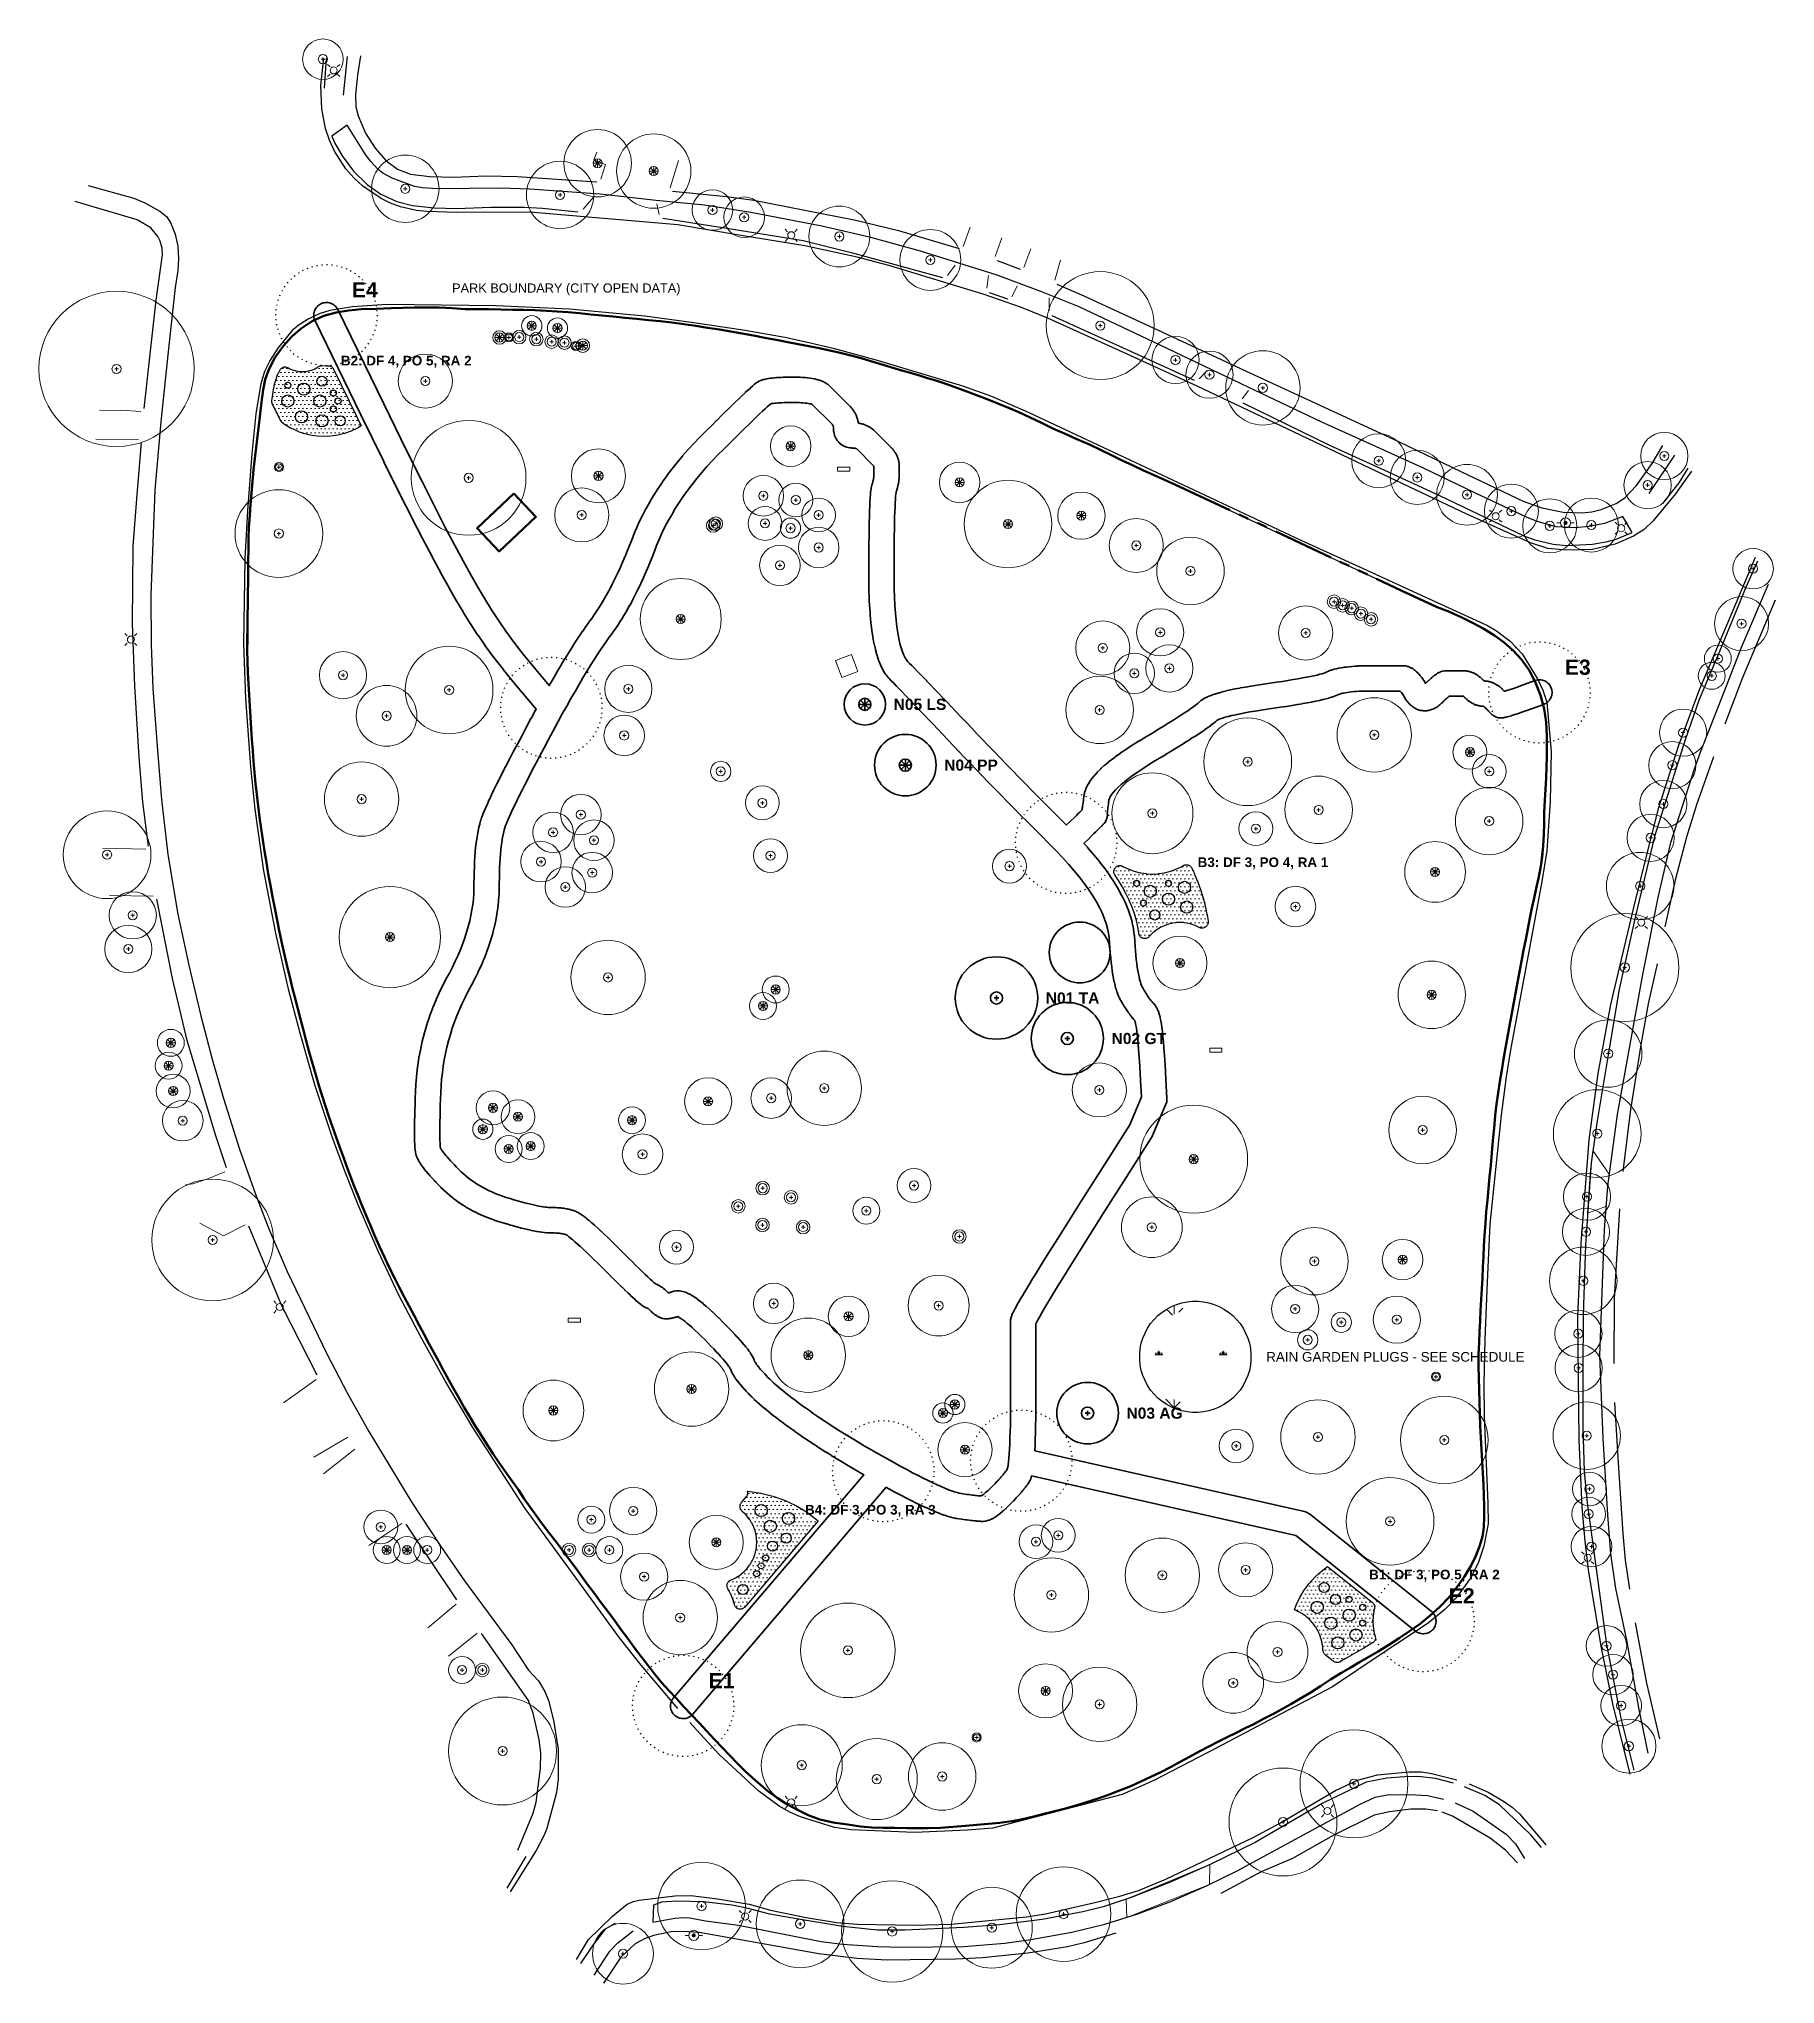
# Model space of a CAD drawing. Header units: metres. Extents: x -6555 to -6384, y 5654608 to 5654800.
import ezdxf
from ezdxf.enums import TextEntityAlignment as Align

# ---------------------------------------------------------------- set-up
doc = ezdxf.new("R2010")
doc.units = ezdxf.units.M
doc.header["$LTSCALE"] = 0.5
doc.linetypes.add('DOT', pattern=[1.5, 0, -1.5])
doc.linetypes.add('PHANTOM', pattern=[22, 12, -2, 2, -2, 2, -2])
for name, color, linetype, lineweight in [('L-ANNO-TEXT', 2, 'Continuous', 18), ('L-GRAD-DRAIN', 150, 'Continuous', 25), ('L-HARD-PAVE', 8, 'Continuous', 35), ('L-PLNT-GRND', 83, 'Continuous', 13), ('L-PLNT-REMV', 1, 'Continuous', 25), ('L-PLNT-SHRB', 3, 'Continuous', 25), ('L-PLNT-TEXT', 3, 'Continuous', 18), ('L-PLNT-TREE', 3, 'Continuous', 35), ('V-BLDG', 7, 'Continuous', 50), ('V-PROP-LINE', 7, 'PHANTOM', 50), ('V-PROP-TEXT', 7, 'Continuous', 18), ('V-ROAD-CURB', 7, 'Continuous', 25), ('V-ROAD-DW', 8, 'Continuous', 18), ('V-ROAD-SW', 8, 'Continuous', 25), ('V-SITE-FURN', 40, 'Continuous', 18), ('V-SITE-HARD', 8, 'Continuous', 18), ('V-UTIL-ELEC', 1, 'Continuous', 18), ('V-UTIL-WATER', 4, 'Continuous', 18), ('V-VEG-CANOPY', 92, 'Continuous', 13), ('V-VEG-TREE', 94, 'Continuous', 18)]:
    doc.layers.add(name, color=color, linetype=linetype, lineweight=lineweight)
doc.styles.add('BR-STD', font='arial.ttf')
doc.styles.add('BR-TITLE', font='arialbd.ttf')

msp = doc.modelspace()

# ---------------------------------------------------------------- texts
at = {"layer": 'L-ANNO-TEXT', "style": 'BR-TITLE'}
for s, p in [('E4', (-6524.56, 5654775.63)), ('E3', (-6404.76, 5654738.36)), ('E2', (-6416.22, 5654646.65)), ('E1', (-6489.33, 5654638.27))]:
    msp.add_text(s, height=1.5, dxfattribs=at).set_placement(p, align=Align.MIDDLE_LEFT)
at = {"layer": 'L-PLNT-TEXT'}
for s, height, style, p in [('B2: DF 4, PO 5, RA 2', 0.95, 'BR-TITLE', (-6525.64, 5654768.64)), ('N05 LS', 1.1, 'BR-TITLE', (-6471.05, 5654734.69)), ('N04 PP', 1.1, 'BR-TITLE', (-6466.05, 5654728.69)), ('B3: DF 3, PO 4, RA 1', 0.95, 'BR-TITLE', (-6441.02, 5654719.1)), ('N01 TA', 1.1, 'BR-TITLE', (-6456.02, 5654705.69)), ('N02 GT', 1.1, 'BR-TITLE', (-6449.52, 5654701.69)), ('RAIN GARDEN PLUGS - SEE SCHEDULE', 0.95, 'BR-STD', (-6434.25, 5654670.25)), ('N03 AG', 1.1, 'BR-TITLE', (-6448.05, 5654664.69)), ('B4: DF 3, PO 3, RA 3', 0.95, 'BR-TITLE', (-6479.8, 5654655.15)), ('B1: DF 3, PO 5, RA 2', 0.95, 'BR-TITLE', (-6424.09, 5654648.75))]:
    msp.add_text(s, height=height, dxfattribs=dict(at, style=style)).set_placement(p, align=Align.MIDDLE_LEFT)
at = {"layer": 'V-PROP-TEXT', "style": 'BR-STD'}
msp.add_text('PARK BOUNDARY (CITY OPEN DATA)', height=0.9, dxfattribs=at).set_placement((-6514.66, 5654775.81), align=Align.MIDDLE_LEFT)

# ---------------------------------------------------------------- blocks, each defined once
blk = doc.blocks.new('SITE-BENCH')
at = {"color": 0, "lineweight": -2}
blk.add_lwpolyline([(-1.5, -0.5), (1.5, -0.5), (1.5, 0.5), (-1.5, 0.5)], close=True, dxfattribs=at)
blk = doc.blocks.new('UTIL-HYDRANT')
at = {"lineweight": -2}
h = blk.add_hatch(color=0, dxfattribs=at)
h.dxf.hatch_style = 1
edge = h.paths.add_edge_path()
edge.add_arc((0, 0), 0.4, 0, 360)
at = {"color": 0, "lineweight": -2}
for p, q in [((-1, 0), (-1.7, 0)), ((1, 0), (1.7, 0))]:
    blk.add_line(p, q, dxfattribs=at)
blk.add_circle((0, 0), 1, dxfattribs=at)
blk = doc.blocks.new('UTIL-LIGHT')
at = {"color": 0, "lineweight": -2}
for p, q in [((-0.71, 0.71), (-1.2, 1.2)), ((0.71, 0.71), (1.2, 1.2)), ((-0.71, -0.71), (-1.2, -1.2)), ((0.71, -0.71), (1.2, -1.2))]:
    blk.add_line(p, q, dxfattribs=at)
blk.add_circle((0, 0), 0.7, dxfattribs=at)
blk = doc.blocks.new('VEG-TREE-DECID')
at = {"color": 0, "lineweight": -2}
for p, q in [((-0.6, 0), (0.6, 0)), ((0, -0.6), (0, 0.6))]:
    blk.add_line(p, q, dxfattribs=at)
blk.add_circle((0, 0), 1.5, dxfattribs=at)
blk = doc.blocks.new('VEG-TREE-CONIF')
at = {"color": 0, "lineweight": -2}
for q in [(-1.5, 0), (-1.06, 1.06), (-1.06, -1.06), (0, 1.5), (1.06, 1.06), (1.5, 0), (0, -1.5), (1.06, -1.06)]:
    blk.add_line((0, 0), q, dxfattribs=at)
blk.add_circle((0, 0), 1.5, dxfattribs=at)

# ---------------------------------------------------------------- hatches: boundary and pattern name
at = {"layer": 'L-PLNT-GRND'}
h = msp.add_hatch(dxfattribs=at)
h.set_pattern_fill('DOTS', color=42, scale=0.25)
h.paths.add_polyline_path([(-6532.42, 5654764.38), (-6532.44, 5654764.44), (-6532.45, 5654764.5), (-6532.46, 5654764.55), (-6532.46, 5654764.61), (-6532.45, 5654764.67), (-6532.34, 5654765.54), (-6532.33, 5654765.59), (-6532.15, 5654766.46), (-6532.13, 5654766.52), (-6531.86, 5654767.32), (-6531.82, 5654767.4), (-6531.68, 5654767.68), (-6531.65, 5654767.73), (-6531.62, 5654767.78), (-6531.58, 5654767.82), (-6531.54, 5654767.86), (-6531.49, 5654767.9), (-6531.44, 5654767.93), (-6531.39, 5654767.96), (-6531.34, 5654767.98), (-6531.28, 5654767.99), (-6531.23, 5654768.01), (-6531.17, 5654768.01), (-6531.11, 5654768.01), (-6531.05, 5654768), (-6531, 5654767.99), (-6530.94, 5654767.97), (-6530.89, 5654767.95), (-6530.85, 5654767.93), (-6530.85, 5654767.93), (-6530.68, 5654767.84), (-6530.6, 5654767.8), (-6530.42, 5654767.73), (-6530.34, 5654767.7), (-6530.16, 5654767.65), (-6530.08, 5654767.62), (-6529.89, 5654767.59), (-6529.81, 5654767.58), (-6529.62, 5654767.56), (-6529.53, 5654767.55), (-6529.35, 5654767.55), (-6529.26, 5654767.56), (-6529.07, 5654767.58), (-6528.98, 5654767.59), (-6528.8, 5654767.62), (-6528.72, 5654767.65), (-6528.54, 5654767.7), (-6528.45, 5654767.73), (-6528.28, 5654767.8), (-6528.2, 5654767.84), (-6528.04, 5654767.93), (-6527.96, 5654767.97), (-6527.85, 5654768.05), (-6527.8, 5654768.08), (-6527.75, 5654768.1), (-6527.7, 5654768.12), (-6527.65, 5654768.13), (-6527.6, 5654768.14), (-6527.54, 5654768.15), (-6527.49, 5654768.15), (-6527.11, 5654768.13), (-6527.02, 5654768.13), (-6526.93, 5654768.13), (-6526.87, 5654768.13), (-6526.81, 5654768.13), (-6526.75, 5654768.12), (-6526.7, 5654768.1), (-6526.64, 5654768.08), (-6526.59, 5654768.05), (-6526.54, 5654768.02), (-6526.5, 5654767.98), (-6526.46, 5654767.94), (-6526.42, 5654767.9), (-6526.39, 5654767.85), (-6526.36, 5654767.8), (-6524.06, 5654763.09), (-6523.63, 5654762.2), (-6524.01, 5654761.97), (-6524.63, 5654761.68), (-6525.28, 5654761.44), (-6525.94, 5654761.28), (-6526.62, 5654761.18), (-6527.31, 5654761.14), (-6527.99, 5654761.18), (-6528.67, 5654761.28), (-6529.34, 5654761.44), (-6529.83, 5654761.62), (-6529.84, 5654761.63), (-6529.92, 5654761.67), (-6530.19, 5654761.8), (-6530.27, 5654761.83), (-6530.45, 5654761.89), (-6530.61, 5654761.97), (-6531.2, 5654762.32), (-6531.55, 5654762.58), (-6532.4, 5654764.33), (-6532.42, 5654764.38)])
h = msp.add_hatch(dxfattribs=at)
h.set_pattern_fill('DOTS', color=42, scale=0.25)
h.paths.add_polyline_path([(-6449.2, 5654717.84), (-6449.23, 5654717.89), (-6449.25, 5654717.94), (-6449.27, 5654718), (-6449.29, 5654718.06), (-6449.29, 5654718.12), (-6449.3, 5654718.18), (-6449.29, 5654718.24), (-6449.28, 5654718.29), (-6449.27, 5654718.35), (-6449.24, 5654718.41), (-6449.22, 5654718.46), (-6449.19, 5654718.51), (-6449.15, 5654718.56), (-6449.11, 5654718.6), (-6449.06, 5654718.64), (-6449.01, 5654718.68), (-6448.96, 5654718.7), (-6448.91, 5654718.73), (-6448.85, 5654718.75), (-6448.79, 5654718.76), (-6448.73, 5654718.77), (-6448.67, 5654718.77), (-6448.61, 5654718.76), (-6448.55, 5654718.75), (-6448.5, 5654718.73), (-6448.44, 5654718.71), (-6448.39, 5654718.68), (-6448.36, 5654718.66), (-6448.28, 5654718.62), (-6447.83, 5654718.41), (-6447.75, 5654718.37), (-6447.28, 5654718.21), (-6447.19, 5654718.18), (-6446.71, 5654718.06), (-6446.62, 5654718.04), (-6446.12, 5654717.97), (-6446.04, 5654717.96), (-6445.54, 5654717.93), (-6445.45, 5654717.93), (-6444.95, 5654717.96), (-6444.86, 5654717.97), (-6444.37, 5654718.04), (-6444.28, 5654718.06), (-6443.79, 5654718.18), (-6443.71, 5654718.21), (-6443.24, 5654718.37), (-6443.16, 5654718.41), (-6442.7, 5654718.62), (-6442.63, 5654718.66), (-6442.45, 5654718.77), (-6442.4, 5654718.8), (-6442.34, 5654718.82), (-6442.29, 5654718.84), (-6442.23, 5654718.85), (-6442.17, 5654718.85), (-6442.11, 5654718.85), (-6442.06, 5654718.85), (-6442, 5654718.84), (-6441.94, 5654718.82), (-6441.89, 5654718.8), (-6441.84, 5654718.77), (-6441.79, 5654718.74), (-6441.74, 5654718.7), (-6441.7, 5654718.66), (-6441.66, 5654718.61), (-6441.63, 5654718.57), (-6441.6, 5654718.51), (-6441.52, 5654718.35), (-6441.52, 5654718.34), (-6441.44, 5654718.18), (-6441.44, 5654718.17), (-6441.41, 5654718.11), (-6441.41, 5654718.1), (-6441.34, 5654717.94), (-6441.33, 5654717.93), (-6441.09, 5654717.35), (-6441.09, 5654717.34), (-6441.01, 5654717.15), (-6441.01, 5654717.15), (-6440.98, 5654717.08), (-6440.98, 5654717.07), (-6440.91, 5654716.88), (-6440.91, 5654716.87), (-6440.71, 5654716.31), (-6440.71, 5654716.3), (-6440.64, 5654716.09), (-6440.63, 5654716.08), (-6440.61, 5654716.01), (-6440.61, 5654716), (-6440.55, 5654715.79), (-6440.54, 5654715.78), (-6440.39, 5654715.23), (-6440.38, 5654715.22), (-6440.32, 5654714.99), (-6440.32, 5654714.98), (-6440.3, 5654714.9), (-6440.3, 5654714.89), (-6440.25, 5654714.66), (-6440.24, 5654714.65), (-6440.13, 5654714.11), (-6440.13, 5654714.1), (-6440.08, 5654713.85), (-6440.08, 5654713.84), (-6440.06, 5654713.75), (-6440.06, 5654713.74), (-6440.02, 5654713.49), (-6440.02, 5654713.48), (-6439.99, 5654713.27), (-6439.99, 5654713.21), (-6439.99, 5654713.15), (-6439.99, 5654713.09), (-6440.01, 5654713.03), (-6440.02, 5654712.98), (-6440.05, 5654712.92), (-6440.08, 5654712.87), (-6440.11, 5654712.82), (-6440.15, 5654712.78), (-6440.2, 5654712.73), (-6440.24, 5654712.7), (-6440.29, 5654712.67), (-6440.35, 5654712.64), (-6440.4, 5654712.62), (-6440.46, 5654712.6), (-6440.52, 5654712.59), (-6440.58, 5654712.59), (-6440.64, 5654712.59), (-6440.7, 5654712.6), (-6440.76, 5654712.61), (-6440.81, 5654712.63), (-6440.87, 5654712.66), (-6440.93, 5654712.69), (-6441.2, 5654712.82), (-6441.28, 5654712.86), (-6441.57, 5654712.96), (-6441.65, 5654712.98), (-6441.95, 5654713.06), (-6442.04, 5654713.07), (-6442.34, 5654713.12), (-6442.42, 5654713.13), (-6442.73, 5654713.14), (-6442.82, 5654713.14), (-6443.12, 5654713.13), (-6443.21, 5654713.12), (-6443.51, 5654713.07), (-6443.6, 5654713.06), (-6443.89, 5654712.98), (-6443.97, 5654712.96), (-6444.26, 5654712.86), (-6444.34, 5654712.82), (-6444.62, 5654712.69), (-6444.7, 5654712.65), (-6444.96, 5654712.49), (-6445.03, 5654712.44), (-6445.27, 5654712.26), (-6445.34, 5654712.21), (-6445.57, 5654712), (-6445.63, 5654711.94), (-6445.8, 5654711.75), (-6445.84, 5654711.71), (-6445.89, 5654711.67), (-6445.94, 5654711.64), (-6445.99, 5654711.61), (-6446.05, 5654711.59), (-6446.1, 5654711.57), (-6446.16, 5654711.56), (-6446.22, 5654711.55), (-6446.28, 5654711.55), (-6446.34, 5654711.56), (-6446.4, 5654711.57), (-6446.45, 5654711.59), (-6446.51, 5654711.61), (-6446.56, 5654711.64), (-6446.61, 5654711.67), (-6446.65, 5654711.71), (-6446.7, 5654711.75), (-6446.73, 5654711.8), (-6446.76, 5654711.85), (-6446.79, 5654711.9), (-6446.81, 5654711.96), (-6446.83, 5654712.01), (-6446.84, 5654712.07), (-6446.9, 5654712.53), (-6446.91, 5654712.56), (-6446.92, 5654712.64), (-6446.93, 5654712.67), (-6447.04, 5654713.2), (-6447.05, 5654713.23), (-6447.07, 5654713.31), (-6447.07, 5654713.34), (-6447.23, 5654713.88), (-6447.24, 5654713.91), (-6447.26, 5654713.98), (-6447.27, 5654714), (-6447.46, 5654714.56), (-6447.47, 5654714.59), (-6447.5, 5654714.65), (-6447.5, 5654714.67), (-6447.74, 5654715.24), (-6447.75, 5654715.27), (-6447.78, 5654715.32), (-6447.79, 5654715.34), (-6448.07, 5654715.93), (-6448.08, 5654715.95), (-6448.1, 5654716), (-6448.11, 5654716.01), (-6448.44, 5654716.62), (-6448.45, 5654716.63), (-6448.47, 5654716.68), (-6448.48, 5654716.69), (-6448.85, 5654717.31), (-6448.86, 5654717.32), (-6448.88, 5654717.36), (-6448.89, 5654717.38), (-6449.2, 5654717.84)])
h = msp.add_hatch(dxfattribs=at)
h.set_pattern_fill('GRASS', color=83, scale=0.25)
h.paths.add_polyline_path([(-6444.08, 5654665.53), (-6444.53, 5654665.83), (-6444.94, 5654666.17), (-6445.32, 5654666.56), (-6445.67, 5654666.97), (-6445.97, 5654667.42), (-6446.22, 5654667.9), (-6446.43, 5654668.4), (-6446.59, 5654668.91), (-6446.69, 5654669.44), (-6446.74, 5654669.98), (-6446.74, 5654670.52), (-6446.69, 5654671.06), (-6446.59, 5654671.59), (-6446.43, 5654672.1), (-6446.22, 5654672.6), (-6445.97, 5654673.08), (-6445.67, 5654673.53), (-6445.33, 5654673.94), (-6444.94, 5654674.32), (-6444.53, 5654674.67), (-6444.08, 5654674.97), (-6443.6, 5654675.22), (-6443.1, 5654675.43), (-6442.59, 5654675.59), (-6442.06, 5654675.69), (-6441.52, 5654675.74), (-6440.98, 5654675.74), (-6440.44, 5654675.69), (-6439.91, 5654675.59), (-6439.4, 5654675.43), (-6438.9, 5654675.22), (-6438.42, 5654674.97), (-6437.97, 5654674.67), (-6437.56, 5654674.33), (-6437.18, 5654673.94), (-6436.83, 5654673.53), (-6436.53, 5654673.08), (-6436.28, 5654672.6), (-6436.07, 5654672.1), (-6435.91, 5654671.59), (-6435.81, 5654671.06), (-6435.76, 5654670.52), (-6435.76, 5654669.98), (-6435.81, 5654669.44), (-6435.91, 5654668.91), (-6436.07, 5654668.4), (-6436.28, 5654667.9), (-6436.53, 5654667.42), (-6436.83, 5654666.97), (-6437.17, 5654666.56), (-6437.56, 5654666.18), (-6437.97, 5654665.83), (-6438.42, 5654665.53), (-6438.9, 5654665.28), (-6439.4, 5654665.07), (-6439.91, 5654664.91), (-6440.44, 5654664.81), (-6440.98, 5654664.76), (-6441.52, 5654664.76), (-6442.06, 5654664.81), (-6442.59, 5654664.91), (-6443.1, 5654665.07), (-6443.6, 5654665.28), (-6444.08, 5654665.53)])
h.paths.add_polyline_path([(-6442.83, 5654665.83), (-6442.39, 5654665.69), (-6441.94, 5654665.6), (-6441.48, 5654665.56), (-6441.02, 5654665.56), (-6440.56, 5654665.6), (-6440.11, 5654665.69), (-6439.67, 5654665.83), (-6439.24, 5654666), (-6438.83, 5654666.22), (-6438.45, 5654666.48), (-6438.09, 5654666.77), (-6437.77, 5654667.09), (-6437.48, 5654667.45), (-6437.22, 5654667.83), (-6437, 5654668.24), (-6436.83, 5654668.67), (-6436.69, 5654669.11), (-6436.6, 5654669.56), (-6436.56, 5654670.02), (-6436.56, 5654670.48), (-6436.6, 5654670.94), (-6436.69, 5654671.39), (-6436.83, 5654671.83), (-6437, 5654672.26), (-6437.22, 5654672.67), (-6437.48, 5654673.05), (-6437.77, 5654673.41), (-6438.09, 5654673.73), (-6438.45, 5654674.02), (-6438.83, 5654674.28), (-6439.24, 5654674.5), (-6439.67, 5654674.67), (-6440.11, 5654674.81), (-6440.56, 5654674.9), (-6441.02, 5654674.94), (-6441.48, 5654674.94), (-6441.94, 5654674.9), (-6442.39, 5654674.81), (-6442.83, 5654674.67), (-6443.26, 5654674.5), (-6443.67, 5654674.28), (-6444.05, 5654674.02), (-6444.41, 5654673.73), (-6444.73, 5654673.41), (-6445.02, 5654673.05), (-6445.28, 5654672.67), (-6445.5, 5654672.26), (-6445.67, 5654671.83), (-6445.81, 5654671.39), (-6445.9, 5654670.94), (-6445.94, 5654670.48), (-6445.94, 5654670.02), (-6445.9, 5654669.56), (-6445.81, 5654669.11), (-6445.67, 5654668.67), (-6445.5, 5654668.24), (-6445.28, 5654667.83), (-6445.02, 5654667.45), (-6444.73, 5654667.09), (-6444.41, 5654666.77), (-6444.05, 5654666.48), (-6443.67, 5654666.22), (-6443.26, 5654666), (-6442.83, 5654665.83)])
h = msp.add_hatch(dxfattribs=at)
h.set_pattern_fill('SWAMP', color=150, scale=0.25)
h.paths.add_polyline_path([(-6443.26, 5654666), (-6443.67, 5654666.22), (-6444.05, 5654666.48), (-6444.41, 5654666.77), (-6444.73, 5654667.09), (-6445.02, 5654667.45), (-6445.28, 5654667.83), (-6445.5, 5654668.24), (-6445.67, 5654668.67), (-6445.81, 5654669.11), (-6445.9, 5654669.56), (-6445.94, 5654670.02), (-6445.94, 5654670.48), (-6445.9, 5654670.94), (-6445.81, 5654671.39), (-6445.67, 5654671.83), (-6445.5, 5654672.26), (-6445.28, 5654672.67), (-6445.02, 5654673.05), (-6444.73, 5654673.41), (-6444.41, 5654673.73), (-6444.05, 5654674.02), (-6443.67, 5654674.28), (-6443.26, 5654674.5), (-6442.83, 5654674.67), (-6442.39, 5654674.81), (-6441.94, 5654674.9), (-6441.48, 5654674.94), (-6441.02, 5654674.94), (-6440.56, 5654674.9), (-6440.11, 5654674.81), (-6439.67, 5654674.67), (-6439.24, 5654674.5), (-6438.83, 5654674.28), (-6438.45, 5654674.02), (-6438.09, 5654673.73), (-6437.77, 5654673.41), (-6437.48, 5654673.05), (-6437.22, 5654672.67), (-6437, 5654672.26), (-6436.83, 5654671.83), (-6436.69, 5654671.39), (-6436.6, 5654670.94), (-6436.56, 5654670.48), (-6436.56, 5654670.02), (-6436.6, 5654669.56), (-6436.69, 5654669.11), (-6436.83, 5654668.67), (-6437, 5654668.24), (-6437.22, 5654667.83), (-6437.48, 5654667.45), (-6437.77, 5654667.09), (-6438.09, 5654666.77), (-6438.45, 5654666.48), (-6438.83, 5654666.22), (-6439.24, 5654666), (-6439.67, 5654665.83), (-6440.11, 5654665.69), (-6440.56, 5654665.6), (-6441.02, 5654665.56), (-6441.48, 5654665.56), (-6441.94, 5654665.6), (-6442.39, 5654665.69), (-6442.83, 5654665.83), (-6443.26, 5654666)])
h = msp.add_hatch(dxfattribs=at)
h.set_pattern_fill('DOTS', color=42, scale=0.25)
h.paths.add_polyline_path([(-6485.74, 5654645.53), (-6485.79, 5654645.49), (-6485.83, 5654645.45), (-6485.88, 5654645.42), (-6485.93, 5654645.39), (-6485.99, 5654645.36), (-6486.04, 5654645.35), (-6486.1, 5654645.33), (-6486.16, 5654645.33), (-6486.22, 5654645.32), (-6486.28, 5654645.33), (-6486.34, 5654645.34), (-6486.4, 5654645.36), (-6486.45, 5654645.38), (-6486.5, 5654645.41), (-6486.55, 5654645.44), (-6486.6, 5654645.48), (-6486.64, 5654645.52), (-6486.68, 5654645.56), (-6486.71, 5654645.61), (-6486.74, 5654645.67), (-6486.77, 5654645.72), (-6486.78, 5654645.78), (-6486.85, 5654646.05), (-6486.88, 5654646.14), (-6487.03, 5654646.56), (-6487.06, 5654646.64), (-6487.26, 5654647.05), (-6487.3, 5654647.13), (-6487.42, 5654647.34), (-6487.45, 5654647.39), (-6487.47, 5654647.44), (-6487.49, 5654647.5), (-6487.5, 5654647.56), (-6487.51, 5654647.62), (-6487.51, 5654647.68), (-6487.5, 5654647.73), (-6487.49, 5654647.79), (-6487.47, 5654647.85), (-6487.45, 5654647.9), (-6487.42, 5654647.95), (-6487.39, 5654648), (-6487.35, 5654648.05), (-6487.31, 5654648.09), (-6487.27, 5654648.13), (-6487.22, 5654648.16), (-6487.16, 5654648.19), (-6487.11, 5654648.21), (-6487.08, 5654648.22), (-6487, 5654648.26), (-6486.72, 5654648.39), (-6486.65, 5654648.43), (-6486.39, 5654648.58), (-6486.31, 5654648.63), (-6486.07, 5654648.81), (-6486, 5654648.87), (-6485.77, 5654649.07), (-6485.71, 5654649.14), (-6485.51, 5654649.36), (-6485.45, 5654649.43), (-6485.27, 5654649.67), (-6485.22, 5654649.75), (-6485.07, 5654650.01), (-6485.02, 5654650.09), (-6484.89, 5654650.36), (-6484.86, 5654650.44), (-6484.76, 5654650.73), (-6484.73, 5654650.81), (-6484.66, 5654651.11), (-6484.64, 5654651.2), (-6484.6, 5654651.5), (-6484.59, 5654651.58), (-6484.57, 5654651.89), (-6484.57, 5654651.98), (-6484.59, 5654652.28), (-6484.6, 5654652.37), (-6484.64, 5654652.67), (-6484.66, 5654652.76), (-6484.73, 5654653.05), (-6484.76, 5654653.13), (-6484.86, 5654653.42), (-6484.89, 5654653.5), (-6485.02, 5654653.78), (-6485.07, 5654653.86), (-6485.22, 5654654.12), (-6485.27, 5654654.19), (-6485.45, 5654654.43), (-6485.51, 5654654.5), (-6485.71, 5654654.73), (-6485.77, 5654654.79), (-6486, 5654654.99), (-6486.01, 5654655), (-6486.05, 5654655.04), (-6486.09, 5654655.08), (-6486.12, 5654655.13), (-6486.16, 5654655.18), (-6486.18, 5654655.24), (-6486.2, 5654655.29), (-6486.21, 5654655.35), (-6486.22, 5654655.41), (-6486.22, 5654655.47), (-6486.22, 5654655.53), (-6486.21, 5654655.59), (-6486.2, 5654655.65), (-6486.18, 5654655.7), (-6486.15, 5654655.75), (-6486.12, 5654655.81), (-6486.08, 5654655.85), (-6485.61, 5654656.41), (-6485.56, 5654656.46), (-6485.53, 5654656.51), (-6485.51, 5654656.57), (-6485.49, 5654656.62), (-6485.47, 5654656.68), (-6485.46, 5654656.73), (-6485.46, 5654656.79), (-6485.46, 5654656.85), (-6485.47, 5654656.91), (-6485.48, 5654656.96), (-6485.49, 5654656.99), (-6485.4, 5654656.98), (-6484.18, 5654656.8), (-6482.99, 5654656.5), (-6481.83, 5654656.09), (-6480.71, 5654655.56), (-6479.66, 5654654.93), (-6478.67, 5654654.2), (-6478.5, 5654654.04), (-6485.74, 5654645.53)])
h = msp.add_hatch(dxfattribs=at)
h.set_pattern_fill('DOTS', color=42, scale=0.25)
h.paths.add_polyline_path([(-6423.76, 5654646), (-6423.72, 5654645.96), (-6423.68, 5654645.92), (-6423.65, 5654645.88), (-6423.62, 5654645.83), (-6423.59, 5654645.78), (-6423.57, 5654645.72), (-6423.55, 5654645.67), (-6423.54, 5654645.61), (-6423.54, 5654645.56), (-6423.54, 5654645.5), (-6423.55, 5654645.44), (-6423.56, 5654645.39), (-6423.61, 5654645.17), (-6423.63, 5654645.08), (-6423.69, 5654644.68), (-6423.7, 5654644.6), (-6423.72, 5654644.19), (-6423.72, 5654644.11), (-6423.7, 5654643.7), (-6423.69, 5654643.62), (-6423.63, 5654643.22), (-6423.61, 5654643.13), (-6423.51, 5654642.74), (-6423.49, 5654642.68), (-6423.48, 5654642.62), (-6423.47, 5654642.57), (-6423.47, 5654642.51), (-6423.47, 5654642.45), (-6423.48, 5654642.39), (-6423.49, 5654642.34), (-6423.51, 5654642.28), (-6423.53, 5654642.23), (-6423.56, 5654642.18), (-6423.59, 5654642.14), (-6423.63, 5654642.09), (-6423.67, 5654642.05), (-6423.72, 5654642.02), (-6423.76, 5654641.99), (-6424.62, 5654641.49), (-6424.62, 5654641.48), (-6425.54, 5654640.95), (-6426.46, 5654640.42), (-6426.47, 5654640.41), (-6426.94, 5654640.14), (-6426.99, 5654640.11), (-6427.05, 5654640.09), (-6427.11, 5654640.07), (-6427.16, 5654640.06), (-6427.22, 5654640.05), (-6427.28, 5654640.05), (-6427.34, 5654640.06), (-6427.4, 5654640.08), (-6427.46, 5654640.09), (-6427.52, 5654640.12), (-6427.57, 5654640.15), (-6427.62, 5654640.18), (-6428.41, 5654640.82), (-6428.45, 5654640.85), (-6428.49, 5654640.9), (-6428.53, 5654640.94), (-6428.56, 5654640.99), (-6428.58, 5654641.04), (-6428.6, 5654641.09), (-6428.62, 5654641.15), (-6428.63, 5654641.2), (-6428.64, 5654641.26), (-6428.65, 5654641.49), (-6428.66, 5654641.58), (-6428.71, 5654641.93), (-6428.73, 5654642.02), (-6428.81, 5654642.36), (-6428.84, 5654642.44), (-6428.96, 5654642.78), (-6428.99, 5654642.86), (-6429.14, 5654643.18), (-6429.18, 5654643.26), (-6429.36, 5654643.56), (-6429.41, 5654643.63), (-6429.62, 5654643.92), (-6429.68, 5654643.98), (-6429.92, 5654644.25), (-6429.98, 5654644.31), (-6430.24, 5654644.55), (-6430.31, 5654644.6), (-6430.59, 5654644.81), (-6430.67, 5654644.86), (-6430.97, 5654645.04), (-6431.05, 5654645.08), (-6431.37, 5654645.24), (-6431.45, 5654645.27), (-6431.46, 5654645.27), (-6431.29, 5654645.73), (-6430.94, 5654646.49), (-6430.51, 5654647.2), (-6430.01, 5654647.87), (-6429.45, 5654648.49), (-6428.83, 5654649.06), (-6428.19, 5654649.53), (-6423.76, 5654646)])

# ---------------------------------------------------------------- linework, layer by layer
at = {"layer": 'L-GRAD-DRAIN'}
msp.add_lwpolyline([(-6443.6, 5654665.28), (-6444.08, 5654665.53), (-6444.53, 5654665.83), (-6444.94, 5654666.17), (-6445.32, 5654666.56), (-6445.67, 5654666.97), (-6445.97, 5654667.42), (-6446.22, 5654667.9), (-6446.43, 5654668.4), (-6446.59, 5654668.91), (-6446.69, 5654669.44), (-6446.74, 5654669.98), (-6446.74, 5654670.52), (-6446.69, 5654671.06), (-6446.59, 5654671.59), (-6446.43, 5654672.1), (-6446.22, 5654672.6), (-6445.97, 5654673.08), (-6445.67, 5654673.53), (-6445.33, 5654673.94), (-6444.94, 5654674.32), (-6444.53, 5654674.67), (-6444.08, 5654674.97), (-6443.6, 5654675.22), (-6443.1, 5654675.43), (-6442.59, 5654675.59), (-6442.06, 5654675.69), (-6441.52, 5654675.74), (-6440.98, 5654675.74), (-6440.44, 5654675.69), (-6439.91, 5654675.59), (-6439.4, 5654675.43), (-6438.9, 5654675.22), (-6438.42, 5654674.97), (-6437.97, 5654674.67), (-6437.56, 5654674.33), (-6437.18, 5654673.94), (-6436.83, 5654673.53), (-6436.53, 5654673.08), (-6436.28, 5654672.6), (-6436.07, 5654672.1), (-6435.91, 5654671.59), (-6435.81, 5654671.06), (-6435.76, 5654670.52), (-6435.76, 5654669.98), (-6435.81, 5654669.44), (-6435.91, 5654668.91), (-6436.07, 5654668.4), (-6436.28, 5654667.9), (-6436.53, 5654667.42), (-6436.83, 5654666.97), (-6437.17, 5654666.56), (-6437.56, 5654666.18), (-6437.97, 5654665.83), (-6438.42, 5654665.53), (-6438.9, 5654665.28), (-6439.4, 5654665.07), (-6439.91, 5654664.91), (-6440.44, 5654664.81), (-6440.98, 5654664.76), (-6441.52, 5654664.76), (-6442.06, 5654664.81), (-6442.59, 5654664.91), (-6443.1, 5654665.07), (-6443.6, 5654665.28)], close=True, dxfattribs=at)
at = {"layer": 'L-HARD-PAVE'}
for points in [[(-6490.88, 5654634.96), (-6490.97, 5654634.87), (-6491.06, 5654634.79), (-6491.16, 5654634.72), (-6491.27, 5654634.66), (-6491.38, 5654634.61), (-6491.49, 5654634.57), (-6491.61, 5654634.54), (-6491.74, 5654634.53), (-6491.86, 5654634.52), (-6491.98, 5654634.53), (-6492.1, 5654634.55), (-6492.22, 5654634.58), (-6492.33, 5654634.63), (-6492.44, 5654634.68), (-6492.55, 5654634.75), (-6492.65, 5654634.82), (-6492.74, 5654634.9), (-6492.82, 5654635), (-6492.89, 5654635.1), (-6492.95, 5654635.2), (-6493, 5654635.32), (-6493.04, 5654635.43), (-6493.07, 5654635.55), (-6493.08, 5654635.67), (-6493.08, 5654635.8), (-6493.08, 5654635.92), (-6493.06, 5654636.04), (-6493.02, 5654636.16), (-6492.98, 5654636.27), (-6492.93, 5654636.38), (-6492.86, 5654636.49), (-6492.79, 5654636.58), (-6474, 5654658.61), (-6474.55, 5654658.92), (-6474.55, 5654658.93), (-6475.11, 5654659.25), (-6475.12, 5654659.26), (-6475.66, 5654659.58), (-6475.67, 5654659.58), (-6476.2, 5654659.9), (-6476.2, 5654659.9), (-6476.72, 5654660.21), (-6476.72, 5654660.22), (-6477.23, 5654660.52), (-6477.23, 5654660.53), (-6477.72, 5654660.83), (-6477.73, 5654660.84), (-6478.2, 5654661.14), (-6478.21, 5654661.14), (-6478.67, 5654661.44), (-6478.68, 5654661.45), (-6479.13, 5654661.74), (-6479.14, 5654661.75), (-6479.57, 5654662.03), (-6479.58, 5654662.04), (-6480, 5654662.33), (-6480.01, 5654662.33), (-6480.41, 5654662.61), (-6480.42, 5654662.62), (-6480.81, 5654662.89), (-6480.82, 5654662.9), (-6481.2, 5654663.17), (-6481.21, 5654663.17), (-6481.57, 5654663.44), (-6481.58, 5654663.44), (-6481.93, 5654663.7), (-6481.94, 5654663.7), (-6482.28, 5654663.96), (-6482.29, 5654663.96), (-6482.61, 5654664.21), (-6482.62, 5654664.22), (-6482.93, 5654664.46), (-6482.94, 5654664.46), (-6483.24, 5654664.7), (-6483.25, 5654664.71), (-6483.53, 5654664.94), (-6483.54, 5654664.94), (-6483.81, 5654665.17), (-6483.82, 5654665.18), (-6484.08, 5654665.39), (-6484.09, 5654665.41), (-6484.33, 5654665.62), (-6484.35, 5654665.63), (-6484.58, 5654665.83), (-6484.59, 5654665.85), (-6484.81, 5654666.05), (-6484.82, 5654666.06), (-6485.02, 5654666.26), (-6485.04, 5654666.27), (-6485.23, 5654666.46), (-6485.24, 5654666.47), (-6485.41, 5654666.65), (-6485.43, 5654666.66), (-6485.59, 5654666.84), (-6485.6, 5654666.85), (-6485.76, 5654667.02), (-6485.77, 5654667.03), (-6485.92, 5654667.2), (-6485.94, 5654667.21), (-6486.07, 5654667.37), (-6486.09, 5654667.39), (-6486.22, 5654667.54), (-6486.23, 5654667.56), (-6486.35, 5654667.7), (-6486.37, 5654667.72), (-6486.48, 5654667.87), (-6486.5, 5654667.89), (-6486.6, 5654668.02), (-6486.62, 5654668.05), (-6486.71, 5654668.18), (-6486.73, 5654668.21), (-6486.81, 5654668.34), (-6486.83, 5654668.38), (-6486.9, 5654668.49), (-6486.93, 5654668.54), (-6486.99, 5654668.65), (-6487.02, 5654668.71), (-6487.07, 5654668.81), (-6487.1, 5654668.88), (-6487.14, 5654668.98), (-6487.17, 5654669.06), (-6487.18, 5654669.08), (-6487.18, 5654669.09), (-6487.21, 5654669.14), (-6487.27, 5654669.23), (-6487.35, 5654669.34), (-6487.46, 5654669.49), (-6487.59, 5654669.65), (-6487.74, 5654669.84), (-6487.91, 5654670.04), (-6488.11, 5654670.26), (-6488.32, 5654670.5), (-6488.56, 5654670.76), (-6488.82, 5654671.03), (-6489.1, 5654671.32), (-6489.4, 5654671.62), (-6489.71, 5654671.95), (-6490.05, 5654672.28), (-6490.37, 5654672.59), (-6490.67, 5654672.88), (-6490.95, 5654673.14), (-6491.21, 5654673.37), (-6491.46, 5654673.58), (-6491.68, 5654673.76), (-6491.88, 5654673.92), (-6492.06, 5654674.05), (-6492.22, 5654674.15), (-6492.35, 5654674.22), (-6492.36, 5654674.23), (-6492.44, 5654674.21), (-6492.45, 5654674.21), (-6492.52, 5654674.18), (-6492.54, 5654674.18), (-6492.61, 5654674.16), (-6492.62, 5654674.15), (-6492.69, 5654674.13), (-6492.71, 5654674.13), (-6492.77, 5654674.11), (-6492.79, 5654674.11), (-6492.85, 5654674.09), (-6492.87, 5654674.09), (-6492.93, 5654674.07), (-6492.95, 5654674.07), (-6493.01, 5654674.06), (-6493.03, 5654674.05), (-6493.08, 5654674.04), (-6493.11, 5654674.04), (-6493.16, 5654674.03), (-6493.2, 5654674.02), (-6493.24, 5654674.02), (-6493.29, 5654674.01), (-6493.32, 5654674.01), (-6493.38, 5654674), (-6493.42, 5654674), (-6493.48, 5654674), (-6493.52, 5654674), (-6493.66, 5654674.01), (-6493.69, 5654674.01), (-6493.82, 5654674.03), (-6493.86, 5654674.04), (-6493.96, 5654674.07), (-6494, 5654674.08), (-6494.09, 5654674.11), (-6494.12, 5654674.13), (-6494.2, 5654674.16), (-6494.24, 5654674.18), (-6494.3, 5654674.21), (-6494.34, 5654674.23), (-6494.39, 5654674.26), (-6494.44, 5654674.29), (-6494.48, 5654674.32), (-6494.53, 5654674.35), (-6494.57, 5654674.38), (-6494.62, 5654674.41), (-6494.65, 5654674.44), (-6494.7, 5654674.47), (-6494.73, 5654674.5), (-6494.78, 5654674.54), (-6494.8, 5654674.56), (-6494.86, 5654674.61), (-6494.88, 5654674.62), (-6494.93, 5654674.67), (-6494.95, 5654674.69), (-6495.01, 5654674.75), (-6495.03, 5654674.76), (-6495.09, 5654674.82), (-6495.1, 5654674.83), (-6495.16, 5654674.89), (-6495.2, 5654674.93), (-6495.24, 5654674.97), (-6495.28, 5654675.01), (-6495.31, 5654675.03), (-6495.32, 5654675.04), (-6495.35, 5654675.05), (-6495.46, 5654675.08), (-6495.56, 5654675.12), (-6495.62, 5654675.15), (-6495.77, 5654675.24), (-6495.85, 5654675.29), (-6495.91, 5654675.34), (-6496.02, 5654675.42), (-6496.06, 5654675.45), (-6496.19, 5654675.56), (-6496.21, 5654675.58), (-6496.37, 5654675.71), (-6496.39, 5654675.73), (-6496.57, 5654675.89), (-6496.58, 5654675.9), (-6496.79, 5654676.09), (-6496.8, 5654676.1), (-6497.03, 5654676.32), (-6497.04, 5654676.33), (-6497.3, 5654676.57), (-6497.3, 5654676.58), (-6497.59, 5654676.85), (-6497.59, 5654676.86), (-6497.9, 5654677.16), (-6497.91, 5654677.16), (-6498.24, 5654677.49), (-6498.25, 5654677.49), (-6498.61, 5654677.85), (-6498.61, 5654677.85), (-6499, 5654678.23), (-6499, 5654678.24), (-6499.41, 5654678.65), (-6499.42, 5654678.65), (-6499.85, 5654679.08), (-6500.26, 5654679.49), (-6500.65, 5654679.87), (-6501.02, 5654680.23), (-6501.36, 5654680.56), (-6501.69, 5654680.86), (-6501.99, 5654681.14), (-6502.26, 5654681.39), (-6502.52, 5654681.61), (-6502.74, 5654681.81), (-6502.95, 5654681.97), (-6503.12, 5654682.11), (-6503.27, 5654682.22), (-6503.37, 5654682.29), (-6503.43, 5654682.33), (-6503.49, 5654682.34), (-6503.55, 5654682.36), (-6503.63, 5654682.38), (-6503.71, 5654682.4), (-6503.79, 5654682.41), (-6503.88, 5654682.43), (-6503.98, 5654682.44), (-6504.08, 5654682.45), (-6504.19, 5654682.46), (-6504.3, 5654682.47), (-6504.42, 5654682.48), (-6504.54, 5654682.49), (-6504.66, 5654682.49), (-6504.79, 5654682.5), (-6504.93, 5654682.5), (-6505.08, 5654682.5), (-6505.13, 5654682.5), (-6505.31, 5654682.51), (-6505.35, 5654682.51), (-6505.54, 5654682.53), (-6505.58, 5654682.53), (-6505.78, 5654682.56), (-6505.82, 5654682.56), (-6506.04, 5654682.59), (-6506.06, 5654682.6), (-6506.3, 5654682.63), (-6506.32, 5654682.64), (-6506.57, 5654682.69), (-6506.6, 5654682.69), (-6506.86, 5654682.74), (-6506.88, 5654682.75), (-6507.16, 5654682.81), (-6507.18, 5654682.81), (-6507.48, 5654682.89), (-6507.49, 5654682.89), (-6507.8, 5654682.97), (-6507.82, 5654682.97), (-6508.14, 5654683.06), (-6508.16, 5654683.06), (-6508.5, 5654683.15), (-6508.51, 5654683.16), (-6508.87, 5654683.26), (-6508.88, 5654683.26), (-6509.26, 5654683.37), (-6509.27, 5654683.37), (-6509.66, 5654683.49), (-6509.66, 5654683.49), (-6510.07, 5654683.62), (-6510.1, 5654683.63), (-6510.5, 5654683.76), (-6510.53, 5654683.77), (-6510.91, 5654683.91), (-6510.94, 5654683.92), (-6511.32, 5654684.07), (-6511.35, 5654684.08), (-6511.72, 5654684.24), (-6511.75, 5654684.25), (-6512.11, 5654684.42), (-6512.14, 5654684.43), (-6512.49, 5654684.61), (-6512.52, 5654684.62), (-6512.86, 5654684.8), (-6512.89, 5654684.82), (-6513.22, 5654685.01), (-6513.26, 5654685.03), (-6513.57, 5654685.22), (-6513.61, 5654685.24), (-6513.92, 5654685.45), (-6513.95, 5654685.47), (-6514.25, 5654685.68), (-6514.28, 5654685.71), (-6514.57, 5654685.93), (-6514.6, 5654685.95), (-6514.88, 5654686.18), (-6514.92, 5654686.21), (-6515.19, 5654686.44), (-6515.22, 5654686.47), (-6515.48, 5654686.71), (-6515.51, 5654686.74), (-6515.76, 5654686.99), (-6515.77, 5654687), (-6516, 5654687.24), (-6516.01, 5654687.25), (-6516.23, 5654687.48), (-6516.24, 5654687.49), (-6516.45, 5654687.71), (-6516.46, 5654687.72), (-6516.66, 5654687.93), (-6516.67, 5654687.94), (-6516.85, 5654688.14), (-6516.86, 5654688.15), (-6517.03, 5654688.35), (-6517.04, 5654688.36), (-6517.19, 5654688.54), (-6517.21, 5654688.56), (-6517.35, 5654688.73), (-6517.37, 5654688.75), (-6517.49, 5654688.91), (-6517.51, 5654688.94), (-6517.63, 5654689.09), (-6517.65, 5654689.12), (-6517.75, 5654689.26), (-6517.77, 5654689.3), (-6517.86, 5654689.43), (-6517.89, 5654689.48), (-6517.96, 5654689.6), (-6517.99, 5654689.66), (-6518.05, 5654689.78), (-6518.09, 5654689.85), (-6518.13, 5654689.96), (-6518.17, 5654690.06), (-6518.2, 5654690.15), (-6518.24, 5654690.29), (-6518.27, 5654690.42), (-6518.28, 5654690.5), (-6518.3, 5654690.67), (-6518.31, 5654690.73), (-6518.33, 5654690.93), (-6518.33, 5654690.97), (-6518.35, 5654691.21), (-6518.35, 5654691.24), (-6518.36, 5654691.52), (-6518.36, 5654691.54), (-6518.37, 5654691.86), (-6518.37, 5654691.87), (-6518.38, 5654692.23), (-6518.38, 5654692.24), (-6518.38, 5654692.63), (-6518.38, 5654692.64), (-6518.37, 5654693.07), (-6518.37, 5654693.08), (-6518.36, 5654693.55), (-6518.36, 5654693.55), (-6518.35, 5654694.06), (-6518.35, 5654694.06), (-6518.34, 5654694.6), (-6518.34, 5654694.61), (-6518.32, 5654695.18), (-6518.32, 5654695.19), (-6518.29, 5654695.8), (-6518.29, 5654695.81), (-6518.26, 5654696.46), (-6518.26, 5654696.46), (-6518.23, 5654697.15), (-6518.23, 5654697.19), (-6518.18, 5654697.87), (-6518.18, 5654697.91), (-6518.11, 5654698.59), (-6518.1, 5654698.62), (-6518.01, 5654699.3), (-6518.01, 5654699.33), (-6517.9, 5654700.01), (-6517.89, 5654700.04), (-6517.76, 5654700.71), (-6517.76, 5654700.75), (-6517.61, 5654701.41), (-6517.6, 5654701.44), (-6517.43, 5654702.11), (-6517.42, 5654702.14), (-6517.23, 5654702.8), (-6517.22, 5654702.83), (-6517.02, 5654703.48), (-6517, 5654703.52), (-6516.78, 5654704.17), (-6516.77, 5654704.2), (-6516.52, 5654704.84), (-6516.51, 5654704.88), (-6516.24, 5654705.52), (-6516.23, 5654705.55), (-6515.94, 5654706.19), (-6515.93, 5654706.22), (-6515.62, 5654706.85), (-6515.61, 5654706.88), (-6515.28, 5654707.51), (-6515.27, 5654707.54), (-6514.93, 5654708.15), (-6514.62, 5654708.75), (-6514.34, 5654709.33), (-6514.07, 5654709.92), (-6513.83, 5654710.49), (-6513.6, 5654711.07), (-6513.4, 5654711.63), (-6513.22, 5654712.19), (-6513.06, 5654712.75), (-6512.92, 5654713.3), (-6512.8, 5654713.85), (-6512.7, 5654714.39), (-6512.62, 5654714.92), (-6512.56, 5654715.45), (-6512.52, 5654715.97), (-6512.5, 5654716.49), (-6512.5, 5654717.03), (-6512.5, 5654717.04), (-6512.49, 5654717.59), (-6512.49, 5654717.6), (-6512.48, 5654718.13), (-6512.48, 5654718.14), (-6512.46, 5654718.65), (-6512.46, 5654718.66), (-6512.44, 5654719.15), (-6512.44, 5654719.16), (-6512.41, 5654719.63), (-6512.41, 5654719.65), (-6512.37, 5654720.09), (-6512.37, 5654720.12), (-6512.33, 5654720.54), (-6512.33, 5654720.57), (-6512.28, 5654720.97), (-6512.28, 5654721), (-6512.22, 5654721.38), (-6512.22, 5654721.41), (-6512.16, 5654721.78), (-6512.16, 5654721.81), (-6512.09, 5654722.16), (-6512.09, 5654722.19), (-6512.02, 5654722.52), (-6512.01, 5654722.56), (-6511.93, 5654722.87), (-6511.92, 5654722.91), (-6511.84, 5654723.2), (-6511.82, 5654723.24), (-6511.74, 5654723.51), (-6511.72, 5654723.56), (-6511.62, 5654723.81), (-6511.61, 5654723.84), (-6511.49, 5654724.13), (-6511.48, 5654724.16), (-6511.34, 5654724.48), (-6511.34, 5654724.5), (-6511.17, 5654724.87), (-6511.17, 5654724.88), (-6510.98, 5654725.29), (-6510.97, 5654725.3), (-6510.76, 5654725.75), (-6510.76, 5654725.76), (-6510.52, 5654726.24), (-6510.52, 5654726.25), (-6510.26, 5654726.77), (-6510.26, 5654726.78), (-6509.98, 5654727.34), (-6509.97, 5654727.35), (-6509.67, 5654727.95), (-6509.67, 5654727.95), (-6509.34, 5654728.59), (-6509.34, 5654728.6), (-6508.99, 5654729.28), (-6508.98, 5654729.28), (-6508.61, 5654730), (-6508.61, 5654730), (-6508.21, 5654730.76), (-6508.21, 5654730.76), (-6507.78, 5654731.56), (-6507.78, 5654731.56), (-6507.34, 5654732.4), (-6507.34, 5654732.4), (-6506.87, 5654733.28), (-6506.86, 5654733.28), (-6506.41, 5654734.13), (-6506.4, 5654734.13), (-6506.37, 5654734.2), (-6508.31, 5654736.52), (-6508.32, 5654736.54), (-6509.61, 5654738.12), (-6509.63, 5654738.15), (-6510.55, 5654739.33), (-6510.57, 5654739.36), (-6511.38, 5654740.47), (-6511.4, 5654740.5), (-6512.12, 5654741.55), (-6512.14, 5654741.57), (-6512.85, 5654742.66), (-6512.86, 5654742.68), (-6513.57, 5654743.81), (-6513.58, 5654743.83), (-6514.28, 5654745), (-6514.29, 5654745.02), (-6514.98, 5654746.23), (-6514.99, 5654746.25), (-6515.77, 5654747.65), (-6515.78, 5654747.67), (-6516.63, 5654749.26), (-6516.64, 5654749.28), (-6517.57, 5654751.07), (-6517.58, 5654751.07), (-6518.6, 5654753.06), (-6518.6, 5654753.07), (-6519.87, 5654755.59), (-6519.87, 5654755.59), (-6521.39, 5654758.65), (-6521.39, 5654758.66), (-6523.66, 5654763.28), (-6523.66, 5654763.29), (-6528.19, 5654772.58), (-6528.24, 5654772.69), (-6528.27, 5654772.81), (-6528.3, 5654772.93), (-6528.31, 5654773.05), (-6528.31, 5654773.17), (-6528.3, 5654773.3), (-6528.28, 5654773.42), (-6528.25, 5654773.54), (-6528.2, 5654773.65), (-6528.14, 5654773.76), (-6528.08, 5654773.86), (-6528, 5654773.96), (-6527.91, 5654774.04), (-6527.82, 5654774.12), (-6527.72, 5654774.19), (-6527.61, 5654774.25), (-6527.5, 5654774.3), (-6527.38, 5654774.34), (-6527.26, 5654774.36), (-6527.14, 5654774.38), (-6527.02, 5654774.38), (-6526.89, 5654774.37), (-6526.77, 5654774.34), (-6526.66, 5654774.31), (-6526.54, 5654774.26), (-6526.43, 5654774.21), (-6526.33, 5654774.14), (-6526.24, 5654774.06), (-6526.15, 5654773.98), (-6526.07, 5654773.88), (-6526, 5654773.78), (-6525.94, 5654773.68), (-6521.41, 5654764.38), (-6519.15, 5654759.76), (-6517.63, 5654756.71), (-6516.37, 5654754.19), (-6515.36, 5654752.22), (-6514.43, 5654750.44), (-6513.58, 5654748.86), (-6512.81, 5654747.47), (-6512.13, 5654746.27), (-6511.44, 5654745.12), (-6510.75, 5654744.02), (-6510.05, 5654742.95), (-6509.35, 5654741.93), (-6508.56, 5654740.84), (-6507.66, 5654739.69), (-6506.39, 5654738.12), (-6505.07, 5654736.54), (-6504.68, 5654737.21), (-6504.68, 5654737.22), (-6504.28, 5654737.91), (-6504.28, 5654737.92), (-6503.89, 5654738.57), (-6503.88, 5654738.58), (-6503.51, 5654739.21), (-6503.5, 5654739.21), (-6503.14, 5654739.81), (-6503.13, 5654739.82), (-6502.78, 5654740.38), (-6502.78, 5654740.39), (-6502.44, 5654740.92), (-6502.43, 5654740.94), (-6502.1, 5654741.44), (-6502.09, 5654741.45), (-6501.77, 5654741.92), (-6501.76, 5654741.93), (-6501.46, 5654742.37), (-6501.45, 5654742.39), (-6501.15, 5654742.79), (-6501.14, 5654742.81), (-6500.87, 5654743.17), (-6500.61, 5654743.54), (-6500.35, 5654743.93), (-6500.09, 5654744.33), (-6499.83, 5654744.76), (-6499.57, 5654745.2), (-6499.31, 5654745.66), (-6499.05, 5654746.14), (-6498.8, 5654746.63), (-6498.54, 5654747.15), (-6498.29, 5654747.68), (-6498.04, 5654748.23), (-6497.78, 5654748.8), (-6497.53, 5654749.39), (-6497.29, 5654750), (-6497.04, 5654750.62), (-6496.79, 5654751.27), (-6496.78, 5654751.31), (-6496.51, 5654751.96), (-6496.49, 5654752), (-6496.2, 5654752.64), (-6496.18, 5654752.68), (-6495.87, 5654753.32), (-6495.85, 5654753.35), (-6495.52, 5654753.99), (-6495.5, 5654754.03), (-6495.14, 5654754.66), (-6495.13, 5654754.69), (-6494.75, 5654755.33), (-6494.73, 5654755.35), (-6494.33, 5654755.98), (-6494.31, 5654756.01), (-6493.89, 5654756.64), (-6493.87, 5654756.66), (-6493.43, 5654757.28), (-6493.41, 5654757.31), (-6492.94, 5654757.93), (-6492.92, 5654757.95), (-6492.44, 5654758.57), (-6492.42, 5654758.59), (-6491.91, 5654759.2), (-6491.89, 5654759.22), (-6491.36, 5654759.83), (-6491.34, 5654759.85), (-6490.79, 5654760.45), (-6490.77, 5654760.47), (-6490.2, 5654761.07), (-6490.18, 5654761.09), (-6489.59, 5654761.68), (-6489.59, 5654761.68), (-6489.02, 5654762.24), (-6489.02, 5654762.24), (-6488.5, 5654762.77), (-6488.49, 5654762.77), (-6488, 5654763.26), (-6488, 5654763.26), (-6487.54, 5654763.71), (-6487.53, 5654763.71), (-6487.11, 5654764.13), (-6487.1, 5654764.14), (-6486.71, 5654764.52), (-6486.7, 5654764.52), (-6486.34, 5654764.87), (-6486.34, 5654764.87), (-6486.01, 5654765.19), (-6486, 5654765.19), (-6485.71, 5654765.47), (-6485.7, 5654765.48), (-6485.44, 5654765.72), (-6485.43, 5654765.73), (-6485.2, 5654765.93), (-6485.19, 5654765.95), (-6484.99, 5654766.12), (-6484.97, 5654766.14), (-6484.81, 5654766.27), (-6484.78, 5654766.3), (-6484.65, 5654766.4), (-6484.59, 5654766.44), (-6484.49, 5654766.51), (-6484.34, 5654766.6), (-6484.28, 5654766.63), (-6484.17, 5654766.68), (-6484.09, 5654766.71), (-6484.01, 5654766.74), (-6483.92, 5654766.77), (-6483.85, 5654766.79), (-6483.75, 5654766.81), (-6483.69, 5654766.82), (-6483.58, 5654766.85), (-6483.53, 5654766.85), (-6483.4, 5654766.88), (-6483.37, 5654766.88), (-6483.22, 5654766.9), (-6483.19, 5654766.9), (-6483.04, 5654766.92), (-6483.01, 5654766.92), (-6482.84, 5654766.94), (-6482.82, 5654766.94), (-6482.63, 5654766.96), (-6482.61, 5654766.96), (-6482.42, 5654766.97), (-6482.4, 5654766.97), (-6482.19, 5654766.98), (-6482.17, 5654766.98), (-6481.95, 5654766.99), (-6481.93, 5654766.99), (-6481.69, 5654766.99), (-6481.68, 5654766.99), (-6481.43, 5654767), (-6481.42, 5654767), (-6481.15, 5654767), (-6481.14, 5654767), (-6480.86, 5654767), (-6480.84, 5654767), (-6480.57, 5654767), (-6480.55, 5654767), (-6480.3, 5654766.99), (-6480.28, 5654766.99), (-6480.04, 5654766.98), (-6480.01, 5654766.97), (-6479.79, 5654766.96), (-6479.76, 5654766.96), (-6479.54, 5654766.94), (-6479.51, 5654766.93), (-6479.31, 5654766.91), (-6479.28, 5654766.9), (-6479.09, 5654766.88), (-6479.05, 5654766.87), (-6478.88, 5654766.84), (-6478.83, 5654766.83), (-6478.67, 5654766.79), (-6478.62, 5654766.78), (-6478.47, 5654766.74), (-6478.41, 5654766.72), (-6478.28, 5654766.68), (-6478.2, 5654766.65), (-6478.09, 5654766.61), (-6478, 5654766.57), (-6477.9, 5654766.52), (-6477.8, 5654766.46), (-6477.71, 5654766.41), (-6477.6, 5654766.33), (-6477.52, 5654766.27), (-6477.4, 5654766.17), (-6475.33, 5654764.1), (-6475.29, 5654764.06), (-6475.24, 5654764), (-6475.2, 5654763.95), (-6475.14, 5654763.88), (-6475.1, 5654763.83), (-6475.05, 5654763.76), (-6475.01, 5654763.71), (-6474.97, 5654763.64), (-6474.93, 5654763.59), (-6474.89, 5654763.52), (-6474.86, 5654763.46), (-6474.82, 5654763.38), (-6474.79, 5654763.33), (-6474.76, 5654763.25), (-6474.73, 5654763.19), (-6474.7, 5654763.11), (-6474.68, 5654763.05), (-6474.65, 5654762.97), (-6474.63, 5654762.91), (-6474.61, 5654762.83), (-6474.59, 5654762.77), (-6474.57, 5654762.69), (-6474.56, 5654762.63), (-6474.54, 5654762.54), (-6474.53, 5654762.48), (-6474.53, 5654762.47), (-6474.52, 5654762.47), (-6474.46, 5654762.46), (-6474.37, 5654762.44), (-6474.31, 5654762.43), (-6474.23, 5654762.41), (-6474.17, 5654762.39), (-6474.09, 5654762.37), (-6474.03, 5654762.35), (-6473.95, 5654762.32), (-6473.89, 5654762.3), (-6473.81, 5654762.27), (-6473.75, 5654762.24), (-6473.67, 5654762.21), (-6473.62, 5654762.18), (-6473.54, 5654762.14), (-6473.48, 5654762.11), (-6473.41, 5654762.07), (-6473.36, 5654762.03), (-6473.29, 5654761.99), (-6473.24, 5654761.95), (-6473.17, 5654761.9), (-6473.12, 5654761.86), (-6473.05, 5654761.8), (-6473, 5654761.76), (-6472.94, 5654761.71), (-6472.9, 5654761.67), (-6471.33, 5654760.1), (-6471.31, 5654760.07), (-6471.25, 5654760.01), (-6471.22, 5654759.98), (-6471.16, 5654759.92), (-6471.14, 5654759.88), (-6471.08, 5654759.82), (-6471.05, 5654759.78), (-6471.01, 5654759.72), (-6470.98, 5654759.68), (-6470.93, 5654759.61), (-6470.9, 5654759.57), (-6470.87, 5654759.51), (-6470.84, 5654759.46), (-6470.8, 5654759.39), (-6470.77, 5654759.34), (-6470.74, 5654759.28), (-6470.71, 5654759.22), (-6470.69, 5654759.16), (-6470.66, 5654759.1), (-6470.64, 5654759.03), (-6470.62, 5654758.97), (-6470.6, 5654758.9), (-6470.58, 5654758.83), (-6470.56, 5654758.77), (-6470.54, 5654758.7), (-6470.53, 5654758.64), (-6470.52, 5654758.56), (-6470.51, 5654758.5), (-6470.51, 5654758.42), (-6470.5, 5654758.36), (-6470.5, 5654758.28), (-6470.5, 5654757.22), (-6470.5, 5654757.18), (-6470.5, 5654757.12), (-6470.5, 5654757.08), (-6470.51, 5654757.01), (-6470.51, 5654756.98), (-6470.52, 5654756.91), (-6470.52, 5654756.88), (-6470.53, 5654756.81), (-6470.53, 5654756.78), (-6470.54, 5654756.71), (-6470.54, 5654756.68), (-6470.56, 5654756.61), (-6470.56, 5654756.58), (-6470.57, 5654756.51), (-6470.58, 5654756.48), (-6470.59, 5654756.4), (-6470.6, 5654756.38), (-6470.62, 5654756.3), (-6470.62, 5654756.28), (-6470.64, 5654756.2), (-6470.65, 5654756.18), (-6470.67, 5654756.09), (-6470.67, 5654756.07), (-6470.7, 5654755.99), (-6470.7, 5654755.97), (-6470.73, 5654755.88), (-6470.73, 5654755.86), (-6470.76, 5654755.77), (-6470.76, 5654755.76), (-6470.79, 5654755.67), (-6470.8, 5654755.65), (-6470.8, 5654755.63), (-6470.81, 5654755.6), (-6470.83, 5654755.46), (-6470.85, 5654755.24), (-6470.87, 5654754.95), (-6470.89, 5654754.6), (-6470.91, 5654754.19), (-6470.93, 5654753.72), (-6470.95, 5654753.2), (-6470.96, 5654752.62), (-6470.97, 5654751.99), (-6470.98, 5654751.3), (-6470.99, 5654750.55), (-6470.99, 5654749.75), (-6471, 5654748.89), (-6471, 5654747.98), (-6471, 5654747.02), (-6470.99, 5654746.12), (-6470.96, 5654745.27), (-6470.92, 5654744.47), (-6470.87, 5654743.71), (-6470.8, 5654743.01), (-6470.72, 5654742.35), (-6470.63, 5654741.75), (-6470.53, 5654741.2), (-6470.42, 5654740.71), (-6470.3, 5654740.27), (-6470.17, 5654739.88), (-6470.04, 5654739.56), (-6469.91, 5654739.29), (-6469.78, 5654739.09), (-6469.67, 5654738.94), (-6469.51, 5654738.77), (-6469.5, 5654738.77), (-6469.26, 5654738.53), (-6469.26, 5654738.53), (-6469, 5654738.27), (-6469, 5654738.26), (-6468.72, 5654737.98), (-6468.72, 5654737.98), (-6468.43, 5654737.67), (-6468.42, 5654737.67), (-6468.11, 5654737.34), (-6468.11, 5654737.34), (-6467.77, 5654737), (-6467.77, 5654736.99), (-6467.41, 5654736.62), (-6467.41, 5654736.62), (-6467.04, 5654736.23), (-6467.03, 5654736.23), (-6466.64, 5654735.82), (-6466.64, 5654735.82), (-6466.22, 5654735.38), (-6466.22, 5654735.38), (-6465.79, 5654734.93), (-6465.79, 5654734.93), (-6465.34, 5654734.45), (-6464.86, 5654733.95), (-6464.37, 5654733.43), (-6463.86, 5654732.89), (-6463.33, 5654732.33), (-6462.79, 5654731.76), (-6462.23, 5654731.18), (-6461.67, 5654730.59), (-6461.09, 5654729.99), (-6460.5, 5654729.38), (-6459.9, 5654728.76), (-6459.29, 5654728.13), (-6458.67, 5654727.49), (-6458.03, 5654726.84), (-6457.39, 5654726.18), (-6456.73, 5654725.51), (-6456.06, 5654724.84), (-6455.37, 5654724.15), (-6454.68, 5654723.45), (-6453.99, 5654722.76), (-6453.97, 5654722.78), (-6453.52, 5654723.22), (-6453.23, 5654723.5), (-6453, 5654723.73), (-6452.82, 5654723.9), (-6452.67, 5654724.05), (-6452.54, 5654724.18), (-6452.43, 5654724.28), (-6452.42, 5654724.29), (-6452.41, 5654724.39), (-6452.41, 5654724.39), (-6452.39, 5654724.52), (-6452.39, 5654724.52), (-6452.38, 5654724.66), (-6452.38, 5654724.66), (-6452.36, 5654724.81), (-6452.36, 5654724.82), (-6452.33, 5654724.98), (-6452.33, 5654724.99), (-6452.31, 5654725.16), (-6452.31, 5654725.17), (-6452.28, 5654725.36), (-6452.28, 5654725.36), (-6452.25, 5654725.56), (-6452.25, 5654725.57), (-6452.22, 5654725.79), (-6452.21, 5654725.88), (-6452.18, 5654725.97), (-6452.11, 5654726.2), (-6452.06, 5654726.34), (-6451.95, 5654726.58), (-6451.89, 5654726.7), (-6451.75, 5654726.95), (-6451.69, 5654727.04), (-6451.51, 5654727.3), (-6451.46, 5654727.37), (-6451.24, 5654727.64), (-6451.19, 5654727.69), (-6450.94, 5654727.97), (-6450.9, 5654728.02), (-6450.6, 5654728.3), (-6450.57, 5654728.34), (-6450.24, 5654728.64), (-6450.2, 5654728.67), (-6449.84, 5654728.97), (-6449.81, 5654729), (-6449.4, 5654729.32), (-6449.38, 5654729.34), (-6448.94, 5654729.66), (-6448.91, 5654729.68), (-6448.44, 5654730.02), (-6448.41, 5654730.03), (-6447.9, 5654730.38), (-6447.88, 5654730.39), (-6447.33, 5654730.75), (-6447.31, 5654730.76), (-6446.72, 5654731.12), (-6446.71, 5654731.13), (-6446.08, 5654731.51), (-6445.49, 5654731.86), (-6444.94, 5654732.2), (-6444.42, 5654732.52), (-6443.93, 5654732.82), (-6443.48, 5654733.11), (-6443.06, 5654733.37), (-6442.67, 5654733.62), (-6442.32, 5654733.85), (-6442, 5654734.06), (-6441.72, 5654734.25), (-6441.48, 5654734.42), (-6441.27, 5654734.57), (-6441.1, 5654734.7), (-6440.98, 5654734.8), (-6440.9, 5654734.87), (-6440.84, 5654734.93), (-6440.77, 5654735), (-6440.69, 5654735.06), (-6440.56, 5654735.15), (-6440.44, 5654735.23), (-6440.28, 5654735.32), (-6440.19, 5654735.37), (-6439.99, 5654735.46), (-6439.93, 5654735.49), (-6439.69, 5654735.58), (-6439.64, 5654735.6), (-6439.37, 5654735.7), (-6439.32, 5654735.71), (-6439.02, 5654735.8), (-6438.98, 5654735.81), (-6438.64, 5654735.91), (-6438.62, 5654735.92), (-6438.24, 5654736.01), (-6438.22, 5654736.02), (-6437.81, 5654736.11), (-6437.78, 5654736.11), (-6437.34, 5654736.21), (-6437.32, 5654736.21), (-6436.84, 5654736.3), (-6436.83, 5654736.31), (-6436.31, 5654736.4), (-6436.3, 5654736.4), (-6435.74, 5654736.5), (-6435.73, 5654736.5), (-6435.15, 5654736.59), (-6435.14, 5654736.6), (-6434.51, 5654736.69), (-6434.5, 5654736.69), (-6433.85, 5654736.78), (-6433.23, 5654736.87), (-6432.65, 5654736.96), (-6432.1, 5654737.05), (-6431.59, 5654737.14), (-6431.1, 5654737.22), (-6430.66, 5654737.3), (-6430.25, 5654737.38), (-6429.87, 5654737.45), (-6429.53, 5654737.52), (-6429.23, 5654737.59), (-6428.96, 5654737.66), (-6428.73, 5654737.72), (-6428.55, 5654737.78), (-6428.41, 5654737.82), (-6428.33, 5654737.86), (-6428.25, 5654737.9), (-6428.17, 5654737.93), (-6428.04, 5654737.99), (-6427.97, 5654738.02), (-6427.82, 5654738.07), (-6427.76, 5654738.09), (-6427.6, 5654738.14), (-6427.55, 5654738.15), (-6427.37, 5654738.2), (-6427.32, 5654738.21), (-6427.13, 5654738.26), (-6427.09, 5654738.26), (-6426.88, 5654738.3), (-6426.85, 5654738.31), (-6426.63, 5654738.34), (-6426.59, 5654738.35), (-6426.36, 5654738.38), (-6426.33, 5654738.38), (-6426.08, 5654738.41), (-6426.06, 5654738.41), (-6425.8, 5654738.44), (-6425.77, 5654738.44), (-6425.5, 5654738.46), (-6425.48, 5654738.46), (-6425.19, 5654738.47), (-6425.17, 5654738.48), (-6424.87, 5654738.49), (-6424.85, 5654738.49), (-6424.53, 5654738.5), (-6424.52, 5654738.5), (-6424.19, 5654738.5), (-6424.17, 5654738.5), (-6420.72, 5654738.5), (-6420.62, 5654738.5), (-6420.53, 5654738.49), (-6420.47, 5654738.48), (-6420.3, 5654738.44), (-6420.24, 5654738.42), (-6420.1, 5654738.37), (-6420.03, 5654738.34), (-6419.91, 5654738.28), (-6419.84, 5654738.25), (-6419.75, 5654738.19), (-6419.68, 5654738.14), (-6419.6, 5654738.08), (-6419.53, 5654738.03), (-6419.47, 5654737.98), (-6419.39, 5654737.91), (-6419.34, 5654737.86), (-6419.26, 5654737.78), (-6419.22, 5654737.74), (-6419.14, 5654737.65), (-6419.11, 5654737.61), (-6419.03, 5654737.52), (-6419, 5654737.48), (-6418.92, 5654737.38), (-6418.89, 5654737.34), (-6418.81, 5654737.23), (-6418.79, 5654737.2), (-6418.7, 5654737.07), (-6418.68, 5654737.05), (-6418.59, 5654736.91), (-6418.58, 5654736.89), (-6418.5, 5654736.76), (-6418.44, 5654736.82), (-6418.44, 5654736.83), (-6418.32, 5654736.94), (-6418.31, 5654736.95), (-6418.21, 5654737.05), (-6418.2, 5654737.06), (-6418.09, 5654737.15), (-6418.08, 5654737.16), (-6417.99, 5654737.25), (-6417.97, 5654737.26), (-6417.88, 5654737.34), (-6417.86, 5654737.36), (-6417.78, 5654737.43), (-6417.76, 5654737.44), (-6417.68, 5654737.51), (-6417.65, 5654737.53), (-6417.58, 5654737.58), (-6417.55, 5654737.61), (-6417.48, 5654737.65), (-6417.44, 5654737.68), (-6417.38, 5654737.72), (-6417.32, 5654737.76), (-6417.26, 5654737.79), (-6417.19, 5654737.83), (-6417.14, 5654737.85), (-6417.02, 5654737.9), (-6416.98, 5654737.92), (-6416.81, 5654737.97), (-6416.77, 5654737.97), (-6416.65, 5654737.99), (-6416.52, 5654738), (-6414.72, 5654738), (-6414.64, 5654738), (-6414.58, 5654737.99), (-6414.5, 5654737.99), (-6414.44, 5654737.98), (-6414.36, 5654737.97), (-6414.3, 5654737.96), (-6414.23, 5654737.94), (-6414.17, 5654737.92), (-6414.1, 5654737.9), (-6414.03, 5654737.88), (-6413.97, 5654737.86), (-6413.9, 5654737.84), (-6413.84, 5654737.81), (-6413.78, 5654737.79), (-6413.72, 5654737.76), (-6413.66, 5654737.73), (-6413.61, 5654737.7), (-6413.54, 5654737.66), (-6413.49, 5654737.63), (-6413.43, 5654737.6), (-6413.39, 5654737.57), (-6413.32, 5654737.52), (-6413.28, 5654737.49), (-6413.22, 5654737.45), (-6413.18, 5654737.42), (-6413.12, 5654737.36), (-6413.08, 5654737.34), (-6413.02, 5654737.28), (-6412.99, 5654737.25), (-6412.93, 5654737.19), (-6412.9, 5654737.17), (-6412.85, 5654737.12), (-6412.82, 5654737.09), (-6412.79, 5654737.06), (-6412.76, 5654737.04), (-6412.74, 5654737.02), (-6412.72, 5654737.01), (-6412.71, 5654737), (-6412.7, 5654737), (-6412.64, 5654737), (-6412.58, 5654736.99), (-6412.5, 5654736.99), (-6412.44, 5654736.98), (-6412.36, 5654736.97), (-6412.3, 5654736.96), (-6412.23, 5654736.94), (-6412.17, 5654736.92), (-6412.1, 5654736.9), (-6412.03, 5654736.88), (-6411.97, 5654736.86), (-6411.9, 5654736.84), (-6411.84, 5654736.81), (-6411.78, 5654736.79), (-6411.72, 5654736.76), (-6411.66, 5654736.73), (-6411.61, 5654736.7), (-6411.54, 5654736.66), (-6411.49, 5654736.63), (-6411.43, 5654736.6), (-6411.39, 5654736.57), (-6411.32, 5654736.52), (-6411.28, 5654736.49), (-6411.22, 5654736.45), (-6411.18, 5654736.42), (-6411.12, 5654736.36), (-6411.08, 5654736.34), (-6411.02, 5654736.28), (-6410.99, 5654736.25), (-6410.93, 5654736.19), (-6410.9, 5654736.17), (-6410.83, 5654736.1), (-6410.77, 5654736.04), (-6410.72, 5654735.99), (-6410.71, 5654735.97), (-6410.57, 5654736.02), (-6410.37, 5654736.08), (-6410.15, 5654736.16), (-6409.84, 5654736.27), (-6409.46, 5654736.4), (-6408.88, 5654736.61), (-6407.69, 5654737.04), (-6407.57, 5654737.08), (-6407.45, 5654737.1), (-6407.33, 5654737.11), (-6407.21, 5654737.11), (-6407.08, 5654737.1), (-6406.96, 5654737.08), (-6406.85, 5654737.04), (-6406.73, 5654737), (-6406.62, 5654736.94), (-6406.52, 5654736.87), (-6406.43, 5654736.79), (-6406.34, 5654736.71), (-6406.26, 5654736.61), (-6406.19, 5654736.51), (-6406.14, 5654736.4), (-6406.09, 5654736.29), (-6406.05, 5654736.17), (-6406.03, 5654736.05), (-6406.02, 5654735.93), (-6406.02, 5654735.81), (-6406.03, 5654735.68), (-6406.05, 5654735.56), (-6406.09, 5654735.45), (-6406.13, 5654735.33), (-6406.19, 5654735.22), (-6406.26, 5654735.12), (-6406.34, 5654735.03), (-6406.42, 5654734.94), (-6406.52, 5654734.86), (-6406.62, 5654734.79), (-6406.73, 5654734.74), (-6406.84, 5654734.69), (-6408.03, 5654734.26), (-6408.03, 5654734.26), (-6408.62, 5654734.05), (-6408.63, 5654734.04), (-6409.01, 5654733.91), (-6409.02, 5654733.91), (-6409.33, 5654733.8), (-6409.34, 5654733.79), (-6409.57, 5654733.71), (-6409.58, 5654733.71), (-6409.79, 5654733.64), (-6409.81, 5654733.64), (-6409.99, 5654733.58), (-6410.01, 5654733.57), (-6410.16, 5654733.53), (-6410.19, 5654733.52), (-6410.31, 5654733.48), (-6410.33, 5654733.48), (-6410.45, 5654733.45), (-6410.48, 5654733.44), (-6410.57, 5654733.42), (-6410.62, 5654733.41), (-6410.7, 5654733.39), (-6410.76, 5654733.38), (-6410.83, 5654733.37), (-6410.93, 5654733.36), (-6410.98, 5654733.36), (-6411.15, 5654733.36), (-6411.19, 5654733.36), (-6411.29, 5654733.37), (-6411.39, 5654733.39), (-6411.49, 5654733.42), (-6411.52, 5654733.43), (-6411.64, 5654733.48), (-6411.75, 5654733.54), (-6411.86, 5654733.61), (-6411.96, 5654733.69), (-6412.05, 5654733.78), (-6412.06, 5654733.79), (-6412.07, 5654733.8), (-6412.09, 5654733.81), (-6412.11, 5654733.83), (-6412.13, 5654733.86), (-6412.16, 5654733.88), (-6412.19, 5654733.92), (-6412.22, 5654733.95), (-6412.26, 5654733.99), (-6412.3, 5654734.03), (-6412.34, 5654734.07), (-6412.39, 5654734.12), (-6412.44, 5654734.17), (-6412.49, 5654734.22), (-6412.54, 5654734.28), (-6412.6, 5654734.34), (-6412.65, 5654734.38), (-6412.68, 5654734.41), (-6412.71, 5654734.44), (-6412.74, 5654734.46), (-6412.76, 5654734.48), (-6412.78, 5654734.49), (-6412.79, 5654734.5), (-6412.8, 5654734.5), (-6412.86, 5654734.5), (-6412.92, 5654734.51), (-6413, 5654734.51), (-6413.06, 5654734.52), (-6413.14, 5654734.53), (-6413.2, 5654734.54), (-6413.27, 5654734.56), (-6413.33, 5654734.58), (-6413.4, 5654734.6), (-6413.47, 5654734.62), (-6413.53, 5654734.64), (-6413.6, 5654734.66), (-6413.66, 5654734.69), (-6413.72, 5654734.71), (-6413.78, 5654734.74), (-6413.84, 5654734.77), (-6413.89, 5654734.8), (-6413.96, 5654734.84), (-6414.01, 5654734.87), (-6414.07, 5654734.9), (-6414.11, 5654734.93), (-6414.18, 5654734.98), (-6414.22, 5654735.01), (-6414.28, 5654735.05), (-6414.32, 5654735.08), (-6414.38, 5654735.14), (-6414.42, 5654735.16), (-6414.48, 5654735.22), (-6414.51, 5654735.25), (-6414.57, 5654735.31), (-6414.6, 5654735.33), (-6414.65, 5654735.38), (-6414.68, 5654735.41), (-6414.71, 5654735.44), (-6414.74, 5654735.46), (-6414.76, 5654735.48), (-6414.78, 5654735.49), (-6414.79, 5654735.5), (-6414.8, 5654735.5), (-6416.19, 5654735.5), (-6416.25, 5654735.45), (-6416.32, 5654735.38), (-6416.4, 5654735.31), (-6416.49, 5654735.23), (-6416.59, 5654735.14), (-6416.7, 5654735.03), (-6416.81, 5654734.92), (-6416.93, 5654734.8), (-6416.99, 5654734.75), (-6417.11, 5654734.64), (-6417.19, 5654734.58), (-6417.31, 5654734.49), (-6417.41, 5654734.42), (-6417.53, 5654734.35), (-6417.65, 5654734.29), (-6417.76, 5654734.23), (-6417.91, 5654734.17), (-6418.03, 5654734.14), (-6418.2, 5654734.09), (-6418.31, 5654734.07), (-6418.4, 5654734.06), (-6418.5, 5654734.06), (-6418.61, 5654734.05), (-6418.71, 5654734.06), (-6418.81, 5654734.07), (-6418.92, 5654734.08), (-6419.02, 5654734.1), (-6419.11, 5654734.13), (-6419.22, 5654734.16), (-6419.31, 5654734.19), (-6419.39, 5654734.23), (-6419.5, 5654734.28), (-6419.64, 5654734.36), (-6419.75, 5654734.43), (-6419.87, 5654734.52), (-6419.97, 5654734.6), (-6420.06, 5654734.69), (-6420.16, 5654734.8), (-6420.23, 5654734.88), (-6420.33, 5654735), (-6420.39, 5654735.07), (-6420.48, 5654735.21), (-6420.52, 5654735.28), (-6420.61, 5654735.42), (-6420.69, 5654735.55), (-6420.76, 5654735.66), (-6420.83, 5654735.76), (-6420.9, 5654735.85), (-6420.96, 5654735.93), (-6421.01, 5654735.99), (-6421.02, 5654736), (-6424.16, 5654736), (-6424.48, 5654736), (-6424.78, 5654735.99), (-6425.06, 5654735.98), (-6425.33, 5654735.96), (-6425.59, 5654735.95), (-6425.82, 5654735.92), (-6426.04, 5654735.9), (-6426.25, 5654735.87), (-6426.44, 5654735.84), (-6426.61, 5654735.81), (-6426.76, 5654735.78), (-6426.89, 5654735.74), (-6427, 5654735.71), (-6427.09, 5654735.67), (-6427.16, 5654735.65), (-6427.25, 5654735.6), (-6427.34, 5654735.56), (-6427.5, 5654735.5), (-6427.56, 5654735.47), (-6427.75, 5654735.41), (-6427.8, 5654735.39), (-6428.02, 5654735.32), (-6428.06, 5654735.31), (-6428.32, 5654735.24), (-6428.34, 5654735.24), (-6428.63, 5654735.16), (-6428.66, 5654735.16), (-6428.98, 5654735.08), (-6429, 5654735.08), (-6429.36, 5654735), (-6429.37, 5654735), (-6429.76, 5654734.92), (-6429.78, 5654734.92), (-6430.2, 5654734.84), (-6430.21, 5654734.84), (-6430.67, 5654734.76), (-6430.68, 5654734.75), (-6431.17, 5654734.67), (-6431.18, 5654734.67), (-6431.7, 5654734.58), (-6431.71, 5654734.58), (-6432.26, 5654734.49), (-6432.27, 5654734.49), (-6432.86, 5654734.4), (-6432.87, 5654734.4), (-6433.49, 5654734.31), (-6433.5, 5654734.31), (-6434.15, 5654734.22), (-6434.76, 5654734.12), (-6435.33, 5654734.03), (-6435.87, 5654733.94), (-6436.37, 5654733.85), (-6436.83, 5654733.76), (-6437.26, 5654733.67), (-6437.65, 5654733.58), (-6437.99, 5654733.49), (-6438.3, 5654733.41), (-6438.57, 5654733.33), (-6438.79, 5654733.25), (-6438.96, 5654733.18), (-6439.08, 5654733.12), (-6439.14, 5654733.09), (-6439.16, 5654733.07), (-6439.22, 5654733.01), (-6439.35, 5654732.9), (-6439.39, 5654732.87), (-6439.55, 5654732.74), (-6439.58, 5654732.72), (-6439.77, 5654732.57), (-6439.79, 5654732.55), (-6440.02, 5654732.39), (-6440.04, 5654732.38), (-6440.3, 5654732.2), (-6440.31, 5654732.19), (-6440.6, 5654731.99), (-6440.61, 5654731.98), (-6440.94, 5654731.76), (-6440.95, 5654731.76), (-6441.31, 5654731.52), (-6441.32, 5654731.52), (-6441.71, 5654731.27), (-6441.72, 5654731.26), (-6442.14, 5654730.99), (-6442.15, 5654730.99), (-6442.61, 5654730.7), (-6442.61, 5654730.7), (-6443.1, 5654730.39), (-6443.11, 5654730.39), (-6443.63, 5654730.07), (-6443.64, 5654730.07), (-6444.2, 5654729.73), (-6444.2, 5654729.72), (-6444.79, 5654729.37), (-6444.79, 5654729.37), (-6445.41, 5654729), (-6445.98, 5654728.64), (-6446.51, 5654728.3), (-6447.01, 5654727.97), (-6447.46, 5654727.65), (-6447.87, 5654727.34), (-6448.24, 5654727.05), (-6448.58, 5654726.77), (-6448.87, 5654726.51), (-6449.12, 5654726.26), (-6449.32, 5654726.03), (-6449.49, 5654725.83), (-6449.61, 5654725.65), (-6449.69, 5654725.51), (-6449.74, 5654725.4), (-6449.76, 5654725.34), (-6449.78, 5654725.22), (-6449.81, 5654725.01), (-6449.83, 5654724.82), (-6449.86, 5654724.65), (-6449.88, 5654724.49), (-6449.9, 5654724.35), (-6449.91, 5654724.22), (-6449.93, 5654724.1), (-6449.94, 5654724), (-6449.95, 5654723.92), (-6449.95, 5654723.9), (-6449.94, 5654723.78), (-6449.95, 5654723.65), (-6449.96, 5654723.53), (-6449.99, 5654723.41), (-6450.04, 5654723.29), (-6450.09, 5654723.18), (-6450.09, 5654723.17), (-6450.16, 5654723.06), (-6450.23, 5654722.96), (-6450.25, 5654722.94), (-6450.29, 5654722.9), (-6450.32, 5654722.87), (-6450.33, 5654722.85), (-6450.37, 5654722.81), (-6450.38, 5654722.8), (-6450.43, 5654722.75), (-6450.44, 5654722.74), (-6450.5, 5654722.67), (-6450.51, 5654722.67), (-6450.58, 5654722.6), (-6450.59, 5654722.59), (-6450.67, 5654722.51), (-6450.68, 5654722.5), (-6450.79, 5654722.39), (-6450.79, 5654722.39), (-6450.92, 5654722.26), (-6450.92, 5654722.26), (-6451.08, 5654722.11), (-6451.08, 5654722.11), (-6451.26, 5654721.94), (-6451.26, 5654721.93), (-6451.49, 5654721.71), (-6451.78, 5654721.42), (-6452.23, 5654720.99), (-6452.26, 5654720.96), (-6451.91, 5654720.58), (-6451.89, 5654720.55), (-6451.3, 5654719.87), (-6451.27, 5654719.84), (-6450.73, 5654719.17), (-6450.7, 5654719.14), (-6450.2, 5654718.48), (-6450.17, 5654718.45), (-6449.71, 5654717.8), (-6449.69, 5654717.76), (-6449.27, 5654717.12), (-6449.24, 5654717.08), (-6448.87, 5654716.46), (-6448.84, 5654716.41), (-6448.51, 5654715.79), (-6448.48, 5654715.74), (-6448.19, 5654715.14), (-6448.16, 5654715.08), (-6447.92, 5654714.49), (-6447.89, 5654714.42), (-6447.69, 5654713.84), (-6447.66, 5654713.77), (-6447.5, 5654713.2), (-6447.48, 5654713.12), (-6447.37, 5654712.57), (-6447.35, 5654712.48), (-6447.28, 5654711.93), (-6447.27, 5654711.84), (-6447.24, 5654711.31), (-6447.2, 5654710.82), (-6447.16, 5654710.35), (-6447.12, 5654709.91), (-6447.08, 5654709.49), (-6447.03, 5654709.09), (-6446.98, 5654708.72), (-6446.92, 5654708.38), (-6446.87, 5654708.07), (-6446.81, 5654707.78), (-6446.75, 5654707.52), (-6446.68, 5654707.29), (-6446.62, 5654707.09), (-6446.56, 5654706.92), (-6446.5, 5654706.78), (-6446.45, 5654706.68), (-6446.38, 5654706.57), (-6446.3, 5654706.43), (-6446.21, 5654706.29), (-6446.13, 5654706.16), (-6446.05, 5654706.04), (-6445.97, 5654705.92), (-6445.9, 5654705.81), (-6445.83, 5654705.71), (-6445.76, 5654705.62), (-6445.7, 5654705.53), (-6445.63, 5654705.45), (-6445.58, 5654705.37), (-6445.52, 5654705.31), (-6445.47, 5654705.25), (-6445.43, 5654705.2), (-6445.38, 5654705.15), (-6445.33, 5654705.1), (-6445.25, 5654705), (-6445.17, 5654704.9), (-6445.11, 5654704.8), (-6445.03, 5654704.66), (-6444.97, 5654704.53), (-6444.92, 5654704.43), (-6444.87, 5654704.27), (-6444.84, 5654704.19), (-6444.79, 5654704.01), (-6444.77, 5654703.95), (-6444.72, 5654703.73), (-6444.71, 5654703.69), (-6444.66, 5654703.44), (-6444.65, 5654703.4), (-6444.6, 5654703.12), (-6444.6, 5654703.09), (-6444.55, 5654702.78), (-6444.55, 5654702.75), (-6444.5, 5654702.37), (-6444.5, 5654702.35), (-6444.45, 5654701.9), (-6444.45, 5654701.88), (-6444.4, 5654701.37), (-6444.4, 5654701.36), (-6444.36, 5654700.78), (-6444.35, 5654700.77), (-6444.3, 5654700.02), (-6444.3, 5654700.01), (-6444.24, 5654699.09), (-6444.24, 5654699.08), (-6444.16, 5654697.67), (-6444.16, 5654697.67), (-6444.05, 5654695.77), (-6444.05, 5654695.65), (-6444.06, 5654695.54), (-6444.08, 5654695.43), (-6444.11, 5654695.32), (-6444.15, 5654695.21), (-6445.47, 5654692.1), (-6445.51, 5654692.01), (-6445.57, 5654691.92), (-6448.31, 5654687.59), (-6450.34, 5654684.39), (-6451.66, 5654682.3), (-6452.72, 5654680.61), (-6453.53, 5654679.31), (-6454.24, 5654678.18), (-6454.85, 5654677.2), (-6455.35, 5654676.37), (-6455.76, 5654675.71), (-6456.11, 5654675.12), (-6456.41, 5654674.61), (-6456.65, 5654674.18), (-6456.84, 5654673.83), (-6456.98, 5654673.58), (-6457, 5654673.53), (-6457, 5654665.81), (-6457, 5654665.81), (-6457, 5654664.98), (-6457, 5654664.97), (-6457.01, 5654664.2), (-6457.01, 5654664.19), (-6457.02, 5654663.46), (-6457.02, 5654663.45), (-6457.04, 5654662.77), (-6457.04, 5654662.76), (-6457.06, 5654662.13), (-6457.06, 5654662.12), (-6457.08, 5654661.54), (-6457.08, 5654661.52), (-6457.11, 5654660.99), (-6457.11, 5654660.98), (-6430.47, 5654654.97), (-6430.37, 5654654.94), (-6430.26, 5654654.9), (-6430.16, 5654654.85), (-6430.06, 5654654.79), (-6429.97, 5654654.73), (-6417.94, 5654645.13), (-6417.85, 5654645.05), (-6417.76, 5654644.96), (-6417.69, 5654644.86), (-6417.62, 5654644.75), (-6417.57, 5654644.64), (-6417.53, 5654644.53), (-6417.5, 5654644.41), (-6417.48, 5654644.29), (-6417.47, 5654644.17), (-6417.47, 5654644.04), (-6417.49, 5654643.92), (-6417.52, 5654643.8), (-6417.56, 5654643.69), (-6417.61, 5654643.58), (-6417.67, 5654643.47), (-6417.74, 5654643.37), (-6417.82, 5654643.28), (-6417.91, 5654643.19), (-6418.01, 5654643.12), (-6418.11, 5654643.06), (-6418.22, 5654643), (-6418.34, 5654642.96), (-6418.46, 5654642.93), (-6418.58, 5654642.91), (-6418.7, 5654642.9), (-6418.82, 5654642.9), (-6418.95, 5654642.92), (-6419.06, 5654642.95), (-6419.18, 5654642.99), (-6419.29, 5654643.04), (-6419.4, 5654643.1), (-6419.5, 5654643.17), (-6431.31, 5654652.59), (-6457.42, 5654658.49), (-6457.46, 5654658.35), (-6457.5, 5654658.21), (-6457.56, 5654658.07), (-6457.62, 5654657.96), (-6457.68, 5654657.85), (-6457.74, 5654657.76), (-6457.76, 5654657.74), (-6457.83, 5654657.64), (-6457.84, 5654657.62), (-6457.91, 5654657.52), (-6457.93, 5654657.5), (-6458.01, 5654657.39), (-6458.02, 5654657.38), (-6458.11, 5654657.27), (-6458.12, 5654657.25), (-6458.21, 5654657.14), (-6458.22, 5654657.13), (-6458.32, 5654657.01), (-6458.33, 5654657), (-6458.43, 5654656.88), (-6458.44, 5654656.86), (-6458.55, 5654656.74), (-6458.56, 5654656.73), (-6458.68, 5654656.6), (-6458.68, 5654656.59), (-6458.8, 5654656.46), (-6458.81, 5654656.45), (-6458.94, 5654656.31), (-6458.95, 5654656.31), (-6459.08, 5654656.17), (-6459.09, 5654656.16), (-6459.22, 5654656.01), (-6459.23, 5654656.01), (-6459.38, 5654655.86), (-6459.38, 5654655.85), (-6459.53, 5654655.7), (-6459.54, 5654655.69), (-6459.69, 5654655.54), (-6459.71, 5654655.53), (-6459.86, 5654655.38), (-6459.87, 5654655.37), (-6460.01, 5654655.23), (-6460.03, 5654655.22), (-6460.17, 5654655.09), (-6460.18, 5654655.07), (-6460.32, 5654654.96), (-6460.34, 5654654.94), (-6460.46, 5654654.83), (-6460.49, 5654654.81), (-6460.61, 5654654.72), (-6460.63, 5654654.7), (-6460.75, 5654654.61), (-6460.78, 5654654.58), (-6460.89, 5654654.51), (-6460.93, 5654654.48), (-6461.03, 5654654.41), (-6461.08, 5654654.38), (-6461.18, 5654654.32), (-6461.23, 5654654.29), (-6461.32, 5654654.24), (-6461.39, 5654654.21), (-6461.48, 5654654.17), (-6461.57, 5654654.13), (-6461.65, 5654654.11), (-6461.76, 5654654.07), (-6461.83, 5654654.05), (-6461.97, 5654654.02), (-6462.04, 5654654.01), (-6462.22, 5654654), (-6462.28, 5654654), (-6462.32, 5654654), (-6462.39, 5654654), (-6462.41, 5654654), (-6462.5, 5654654.01), (-6462.52, 5654654.01), (-6462.61, 5654654.01), (-6462.62, 5654654.02), (-6462.72, 5654654.02), (-6462.74, 5654654.02), (-6462.85, 5654654.03), (-6462.86, 5654654.04), (-6462.98, 5654654.05), (-6462.99, 5654654.05), (-6463.12, 5654654.06), (-6463.13, 5654654.06), (-6463.27, 5654654.08), (-6463.28, 5654654.08), (-6463.43, 5654654.1), (-6463.43, 5654654.1), (-6463.59, 5654654.12), (-6463.6, 5654654.12), (-6463.77, 5654654.14), (-6463.77, 5654654.14), (-6463.95, 5654654.16), (-6463.96, 5654654.16), (-6464.15, 5654654.19), (-6464.15, 5654654.19), (-6464.35, 5654654.22), (-6464.36, 5654654.22), (-6464.56, 5654654.25), (-6464.57, 5654654.25), (-6464.79, 5654654.28), (-6464.86, 5654654.29), (-6465.11, 5654654.34), (-6465.17, 5654654.36), (-6465.44, 5654654.43), (-6465.49, 5654654.44), (-6465.78, 5654654.53), (-6465.82, 5654654.54), (-6466.14, 5654654.65), (-6466.18, 5654654.66), (-6466.52, 5654654.79), (-6466.55, 5654654.8), (-6466.92, 5654654.95), (-6466.94, 5654654.96), (-6467.34, 5654655.13), (-6467.36, 5654655.14), (-6467.78, 5654655.33), (-6467.8, 5654655.33), (-6468.25, 5654655.54), (-6468.26, 5654655.55), (-6468.73, 5654655.78), (-6468.75, 5654655.78), (-6469.25, 5654656.03), (-6469.26, 5654656.03), (-6469.78, 5654656.3), (-6469.79, 5654656.3), (-6470.34, 5654656.59), (-6470.35, 5654656.6), (-6470.92, 5654656.9), (-6470.93, 5654656.9), (-6471.53, 5654657.23), (-6471.54, 5654657.23), (-6471.78, 5654657.37), (-6490.88, 5654634.96)], [(-6515.74, 5654690.77), (-6515.69, 5654690.68), (-6515.61, 5654690.57), (-6515.52, 5654690.44), (-6515.41, 5654690.3), (-6515.28, 5654690.15), (-6515.14, 5654689.99), (-6514.99, 5654689.81), (-6514.82, 5654689.62), (-6514.63, 5654689.42), (-6514.43, 5654689.21), (-6514.22, 5654688.99), (-6513.99, 5654688.76), (-6513.76, 5654688.52), (-6513.53, 5654688.31), (-6513.29, 5654688.11), (-6513.05, 5654687.91), (-6512.79, 5654687.71), (-6512.52, 5654687.53), (-6512.25, 5654687.34), (-6511.96, 5654687.17), (-6511.67, 5654687), (-6511.36, 5654686.84), (-6511.05, 5654686.68), (-6510.72, 5654686.53), (-6510.39, 5654686.39), (-6510.04, 5654686.26), (-6509.69, 5654686.13), (-6509.32, 5654686), (-6508.93, 5654685.88), (-6508.55, 5654685.77), (-6508.19, 5654685.66), (-6507.84, 5654685.56), (-6507.51, 5654685.47), (-6507.19, 5654685.39), (-6506.89, 5654685.32), (-6506.61, 5654685.25), (-6506.35, 5654685.19), (-6506.1, 5654685.14), (-6505.88, 5654685.1), (-6505.67, 5654685.06), (-6505.48, 5654685.04), (-6505.31, 5654685.02), (-6505.17, 5654685.01), (-6505.05, 5654685), (-6504.92, 5654685), (-6504.91, 5654685), (-6504.75, 5654685), (-6504.74, 5654685), (-6504.59, 5654684.99), (-6504.57, 5654684.99), (-6504.43, 5654684.99), (-6504.41, 5654684.99), (-6504.27, 5654684.98), (-6504.25, 5654684.98), (-6504.11, 5654684.97), (-6504.09, 5654684.97), (-6503.96, 5654684.95), (-6503.93, 5654684.95), (-6503.81, 5654684.94), (-6503.78, 5654684.94), (-6503.66, 5654684.92), (-6503.63, 5654684.92), (-6503.51, 5654684.9), (-6503.49, 5654684.9), (-6503.37, 5654684.88), (-6503.34, 5654684.87), (-6503.23, 5654684.85), (-6503.2, 5654684.84), (-6503.09, 5654684.82), (-6503.06, 5654684.81), (-6502.95, 5654684.79), (-6502.92, 5654684.78), (-6502.82, 5654684.75), (-6502.79, 5654684.74), (-6502.69, 5654684.71), (-6502.65, 5654684.7), (-6502.56, 5654684.67), (-6502.4, 5654684.61), (-6502.29, 5654684.55), (-6502.19, 5654684.5), (-6502.06, 5654684.42), (-6502, 5654684.38), (-6501.84, 5654684.27), (-6501.8, 5654684.24), (-6501.62, 5654684.11), (-6501.59, 5654684.09), (-6501.39, 5654683.93), (-6501.37, 5654683.91), (-6501.14, 5654683.73), (-6501.13, 5654683.71), (-6500.88, 5654683.5), (-6500.87, 5654683.49), (-6500.6, 5654683.26), (-6500.59, 5654683.25), (-6500.3, 5654682.99), (-6500.29, 5654682.98), (-6499.99, 5654682.69), (-6499.98, 5654682.69), (-6499.65, 5654682.38), (-6499.64, 5654682.37), (-6499.29, 5654682.03), (-6499.28, 5654682.03), (-6498.91, 5654681.67), (-6498.9, 5654681.66), (-6498.51, 5654681.27), (-6498.51, 5654681.27), (-6498.09, 5654680.86), (-6498.08, 5654680.85), (-6497.65, 5654680.42), (-6497.24, 5654680.01), (-6496.85, 5654679.63), (-6496.5, 5654679.28), (-6496.16, 5654678.95), (-6495.86, 5654678.65), (-6495.58, 5654678.39), (-6495.32, 5654678.15), (-6495.1, 5654677.93), (-6494.9, 5654677.75), (-6494.73, 5654677.6), (-6494.59, 5654677.48), (-6494.52, 5654677.43), (-6494.5, 5654677.42), (-6494.41, 5654677.39), (-6494.38, 5654677.37), (-6494.3, 5654677.34), (-6494.26, 5654677.32), (-6494.2, 5654677.29), (-6494.16, 5654677.27), (-6494.11, 5654677.24), (-6494.06, 5654677.21), (-6494.02, 5654677.18), (-6493.97, 5654677.15), (-6493.93, 5654677.12), (-6493.88, 5654677.09), (-6493.85, 5654677.06), (-6493.8, 5654677.03), (-6493.77, 5654677), (-6493.72, 5654676.96), (-6493.7, 5654676.94), (-6493.64, 5654676.89), (-6493.62, 5654676.88), (-6493.57, 5654676.83), (-6493.55, 5654676.81), (-6493.49, 5654676.75), (-6493.47, 5654676.74), (-6493.41, 5654676.68), (-6493.4, 5654676.67), (-6493.34, 5654676.61), (-6493.3, 5654676.57), (-6493.29, 5654676.56), (-6493.24, 5654676.58), (-6493.17, 5654676.6), (-6493.1, 5654676.62), (-6493.02, 5654676.64), (-6492.94, 5654676.67), (-6492.85, 5654676.7), (-6492.75, 5654676.73), (-6492.65, 5654676.75), (-6492.54, 5654676.76), (-6492.43, 5654676.77), (-6492.31, 5654676.77), (-6492.19, 5654676.76), (-6492.06, 5654676.75), (-6491.88, 5654676.71), (-6491.74, 5654676.67), (-6491.61, 5654676.63), (-6491.46, 5654676.57), (-6491.36, 5654676.52), (-6491.19, 5654676.44), (-6491.12, 5654676.4), (-6490.93, 5654676.29), (-6490.88, 5654676.26), (-6490.68, 5654676.12), (-6490.63, 5654676.1), (-6490.41, 5654675.94), (-6490.38, 5654675.91), (-6490.15, 5654675.73), (-6490.12, 5654675.71), (-6489.87, 5654675.51), (-6489.85, 5654675.49), (-6489.58, 5654675.26), (-6489.56, 5654675.25), (-6489.28, 5654675), (-6489.26, 5654674.98), (-6488.97, 5654674.71), (-6488.95, 5654674.7), (-6488.64, 5654674.4), (-6488.63, 5654674.39), (-6488.3, 5654674.07), (-6488.29, 5654674.06), (-6487.94, 5654673.71), (-6487.94, 5654673.71), (-6487.61, 5654673.38), (-6487.61, 5654673.37), (-6487.3, 5654673.06), (-6487.3, 5654673.05), (-6487.01, 5654672.76), (-6487.01, 5654672.75), (-6486.74, 5654672.47), (-6486.73, 5654672.46), (-6486.49, 5654672.19), (-6486.48, 5654672.18), (-6486.25, 5654671.93), (-6486.24, 5654671.92), (-6486.03, 5654671.69), (-6486.02, 5654671.67), (-6485.83, 5654671.45), (-6485.82, 5654671.44), (-6485.65, 5654671.23), (-6485.63, 5654671.21), (-6485.48, 5654671.03), (-6485.46, 5654671), (-6485.34, 5654670.83), (-6485.31, 5654670.79), (-6485.2, 5654670.64), (-6485.17, 5654670.59), (-6485.08, 5654670.45), (-6485.05, 5654670.39), (-6484.98, 5654670.27), (-6484.93, 5654670.18), (-6484.88, 5654670.07), (-6484.83, 5654669.94), (-6484.81, 5654669.89), (-6484.8, 5654669.86), (-6484.78, 5654669.82), (-6484.75, 5654669.76), (-6484.7, 5654669.68), (-6484.64, 5654669.59), (-6484.58, 5654669.5), (-6484.5, 5654669.39), (-6484.4, 5654669.27), (-6484.3, 5654669.14), (-6484.19, 5654669.01), (-6484.06, 5654668.87), (-6483.93, 5654668.72), (-6483.78, 5654668.56), (-6483.62, 5654668.39), (-6483.46, 5654668.22), (-6483.28, 5654668.05), (-6483.1, 5654667.87), (-6482.9, 5654667.69), (-6482.68, 5654667.5), (-6482.45, 5654667.3), (-6482.21, 5654667.09), (-6481.95, 5654666.88), (-6481.68, 5654666.66), (-6481.39, 5654666.43), (-6481.09, 5654666.2), (-6480.78, 5654665.96), (-6480.45, 5654665.71), (-6480.1, 5654665.46), (-6479.75, 5654665.2), (-6479.37, 5654664.94), (-6478.99, 5654664.67), (-6478.59, 5654664.39), (-6478.18, 5654664.11), (-6477.75, 5654663.83), (-6477.32, 5654663.54), (-6476.86, 5654663.25), (-6476.4, 5654662.95), (-6475.91, 5654662.65), (-6475.42, 5654662.35), (-6474.91, 5654662.04), (-6474.39, 5654661.73), (-6473.85, 5654661.41), (-6473.3, 5654661.09), (-6472.73, 5654660.76), (-6472.16, 5654660.44), (-6471.56, 5654660.1), (-6470.96, 5654659.77), (-6470.34, 5654659.43), (-6469.75, 5654659.11), (-6469.18, 5654658.81), (-6468.64, 5654658.53), (-6468.13, 5654658.27), (-6467.65, 5654658.03), (-6467.19, 5654657.81), (-6466.76, 5654657.61), (-6466.35, 5654657.43), (-6465.98, 5654657.27), (-6465.63, 5654657.13), (-6465.32, 5654657.01), (-6465.03, 5654656.92), (-6464.78, 5654656.84), (-6464.57, 5654656.78), (-6464.39, 5654656.75), (-6464.22, 5654656.72), (-6464.01, 5654656.69), (-6463.81, 5654656.67), (-6463.63, 5654656.64), (-6463.45, 5654656.62), (-6463.29, 5654656.6), (-6463.13, 5654656.58), (-6462.99, 5654656.56), (-6462.86, 5654656.55), (-6462.74, 5654656.53), (-6462.63, 5654656.52), (-6462.53, 5654656.52), (-6462.44, 5654656.51), (-6462.4, 5654656.51), (-6462.39, 5654656.51), (-6462.33, 5654656.55), (-6462.25, 5654656.61), (-6462.16, 5654656.67), (-6462.07, 5654656.75), (-6461.96, 5654656.84), (-6461.85, 5654656.94), (-6461.72, 5654657.05), (-6461.59, 5654657.18), (-6461.46, 5654657.31), (-6461.31, 5654657.46), (-6461.16, 5654657.61), (-6461.03, 5654657.75), (-6460.89, 5654657.89), (-6460.77, 5654658.02), (-6460.65, 5654658.15), (-6460.54, 5654658.27), (-6460.43, 5654658.39), (-6460.33, 5654658.51), (-6460.23, 5654658.61), (-6460.15, 5654658.72), (-6460.07, 5654658.82), (-6459.99, 5654658.91), (-6459.93, 5654659), (-6459.87, 5654659.08), (-6459.84, 5654659.13), (-6459.82, 5654659.18), (-6459.78, 5654659.35), (-6459.75, 5654659.59), (-6459.71, 5654659.89), (-6459.67, 5654660.25), (-6459.64, 5654660.66), (-6459.61, 5654661.13), (-6459.58, 5654661.65), (-6459.56, 5654662.21), (-6459.54, 5654662.83), (-6459.52, 5654663.5), (-6459.51, 5654664.23), (-6459.5, 5654665), (-6459.5, 5654665.82), (-6459.5, 5654673.78), (-6459.5, 5654673.89), (-6459.48, 5654674), (-6459.46, 5654674.11), (-6459.42, 5654674.21), (-6459.37, 5654674.35), (-6459.33, 5654674.45), (-6459.23, 5654674.67), (-6459.21, 5654674.71), (-6459.05, 5654675.01), (-6459.04, 5654675.03), (-6458.84, 5654675.4), (-6458.83, 5654675.41), (-6458.57, 5654675.86), (-6458.57, 5654675.87), (-6458.26, 5654676.39), (-6458.26, 5654676.4), (-6457.9, 5654676.99), (-6457.9, 5654677), (-6457.49, 5654677.67), (-6457.49, 5654677.68), (-6456.98, 5654678.51), (-6456.98, 5654678.51), (-6456.37, 5654679.49), (-6456.37, 5654679.5), (-6455.65, 5654680.64), (-6455.65, 5654680.64), (-6454.84, 5654681.94), (-6454.84, 5654681.94), (-6453.77, 5654683.63), (-6453.77, 5654683.63), (-6452.45, 5654685.72), (-6452.45, 5654685.73), (-6450.42, 5654688.93), (-6447.73, 5654693.17), (-6446.57, 5654695.92), (-6446.66, 5654697.53), (-6446.74, 5654698.93), (-6446.8, 5654699.85), (-6446.85, 5654700.59), (-6446.89, 5654701.15), (-6446.94, 5654701.65), (-6446.98, 5654702.07), (-6447.03, 5654702.42), (-6447.07, 5654702.71), (-6447.11, 5654702.96), (-6447.16, 5654703.17), (-6447.2, 5654703.33), (-6447.23, 5654703.46), (-6447.24, 5654703.47), (-6447.26, 5654703.49), (-6447.28, 5654703.52), (-6447.34, 5654703.59), (-6447.36, 5654703.61), (-6447.43, 5654703.69), (-6447.45, 5654703.71), (-6447.52, 5654703.8), (-6447.53, 5654703.82), (-6447.61, 5654703.91), (-6447.62, 5654703.93), (-6447.69, 5654704.02), (-6447.7, 5654704.04), (-6447.78, 5654704.14), (-6447.79, 5654704.16), (-6447.87, 5654704.27), (-6447.88, 5654704.28), (-6447.96, 5654704.39), (-6447.97, 5654704.41), (-6448.05, 5654704.53), (-6448.06, 5654704.54), (-6448.14, 5654704.67), (-6448.15, 5654704.68), (-6448.23, 5654704.81), (-6448.24, 5654704.82), (-6448.33, 5654704.96), (-6448.33, 5654704.97), (-6448.42, 5654705.11), (-6448.43, 5654705.12), (-6448.52, 5654705.27), (-6448.52, 5654705.28), (-6448.62, 5654705.44), (-6448.66, 5654705.52), (-6448.75, 5654705.7), (-6448.79, 5654705.77), (-6448.87, 5654705.97), (-6448.9, 5654706.04), (-6448.98, 5654706.26), (-6449, 5654706.31), (-6449.08, 5654706.56), (-6449.09, 5654706.61), (-6449.16, 5654706.88), (-6449.17, 5654706.92), (-6449.24, 5654707.22), (-6449.25, 5654707.25), (-6449.32, 5654707.57), (-6449.32, 5654707.6), (-6449.39, 5654707.95), (-6449.39, 5654707.97), (-6449.45, 5654708.34), (-6449.45, 5654708.37), (-6449.51, 5654708.76), (-6449.51, 5654708.78), (-6449.56, 5654709.19), (-6449.56, 5654709.21), (-6449.61, 5654709.65), (-6449.61, 5654709.67), (-6449.65, 5654710.13), (-6449.66, 5654710.14), (-6449.7, 5654710.63), (-6449.7, 5654710.64), (-6449.73, 5654711.15), (-6449.73, 5654711.16), (-6449.76, 5654711.64), (-6449.82, 5654712.09), (-6449.92, 5654712.56), (-6450.06, 5654713.05), (-6450.24, 5654713.56), (-6450.46, 5654714.09), (-6450.72, 5654714.63), (-6451.02, 5654715.19), (-6451.37, 5654715.77), (-6451.76, 5654716.37), (-6452.2, 5654716.98), (-6452.68, 5654717.61), (-6453.2, 5654718.25), (-6453.77, 5654718.91), (-6454.38, 5654719.58), (-6455.03, 5654720.27), (-6455.74, 5654720.98), (-6455.74, 5654720.98), (-6456.45, 5654721.69), (-6456.45, 5654721.69), (-6457.15, 5654722.39), (-6457.15, 5654722.39), (-6457.83, 5654723.08), (-6457.83, 5654723.08), (-6458.51, 5654723.76), (-6458.51, 5654723.76), (-6459.17, 5654724.43), (-6459.17, 5654724.43), (-6459.82, 5654725.09), (-6459.82, 5654725.09), (-6460.46, 5654725.74), (-6460.46, 5654725.74), (-6461.08, 5654726.38), (-6461.08, 5654726.39), (-6461.7, 5654727.02), (-6461.7, 5654727.02), (-6462.3, 5654727.64), (-6462.3, 5654727.64), (-6462.89, 5654728.25), (-6462.89, 5654728.25), (-6463.47, 5654728.86), (-6463.47, 5654728.86), (-6464.04, 5654729.45), (-6464.04, 5654729.45), (-6464.6, 5654730.03), (-6464.6, 5654730.04), (-6465.14, 5654730.61), (-6465.14, 5654730.61), (-6465.67, 5654731.17), (-6466.19, 5654731.71), (-6466.68, 5654732.23), (-6467.15, 5654732.73), (-6467.6, 5654733.2), (-6468.03, 5654733.66), (-6468.45, 5654734.09), (-6468.84, 5654734.5), (-6469.21, 5654734.89), (-6469.57, 5654735.26), (-6469.9, 5654735.61), (-6470.22, 5654735.93), (-6470.51, 5654736.23), (-6470.79, 5654736.51), (-6471.04, 5654736.77), (-6471.28, 5654737.01), (-6471.49, 5654737.23), (-6471.6, 5654737.35), (-6471.8, 5654737.61), (-6471.88, 5654737.72), (-6472.07, 5654738.03), (-6472.13, 5654738.13), (-6472.3, 5654738.49), (-6472.34, 5654738.58), (-6472.51, 5654738.99), (-6472.53, 5654739.06), (-6472.68, 5654739.51), (-6472.7, 5654739.58), (-6472.84, 5654740.08), (-6472.85, 5654740.13), (-6472.98, 5654740.68), (-6472.99, 5654740.73), (-6473.1, 5654741.32), (-6473.1, 5654741.36), (-6473.2, 5654742), (-6473.2, 5654742.04), (-6473.29, 5654742.73), (-6473.29, 5654742.76), (-6473.36, 5654743.49), (-6473.36, 5654743.52), (-6473.41, 5654744.3), (-6473.42, 5654744.33), (-6473.46, 5654745.16), (-6473.46, 5654745.18), (-6473.49, 5654746.05), (-6473.49, 5654746.08), (-6473.5, 5654747), (-6473.5, 5654747.02), (-6473.5, 5654747.98), (-6473.5, 5654747.99), (-6473.5, 5654748.9), (-6473.5, 5654748.9), (-6473.49, 5654749.76), (-6473.49, 5654749.77), (-6473.49, 5654750.57), (-6473.49, 5654750.58), (-6473.48, 5654751.33), (-6473.48, 5654751.33), (-6473.47, 5654752.03), (-6473.47, 5654752.03), (-6473.46, 5654752.67), (-6473.46, 5654752.68), (-6473.44, 5654753.26), (-6473.44, 5654753.27), (-6473.43, 5654753.8), (-6473.43, 5654753.81), (-6473.41, 5654754.29), (-6473.41, 5654754.3), (-6473.39, 5654754.72), (-6473.39, 5654754.74), (-6473.37, 5654755.1), (-6473.37, 5654755.12), (-6473.34, 5654755.44), (-6473.34, 5654755.47), (-6473.32, 5654755.72), (-6473.31, 5654755.77), (-6473.28, 5654755.97), (-6473.27, 5654756.05), (-6473.24, 5654756.2), (-6473.2, 5654756.35), (-6473.17, 5654756.43), (-6473.15, 5654756.51), (-6473.13, 5654756.58), (-6473.11, 5654756.65), (-6473.09, 5654756.72), (-6473.07, 5654756.79), (-6473.06, 5654756.85), (-6473.04, 5654756.91), (-6473.03, 5654756.96), (-6473.02, 5654757.01), (-6473.02, 5654757.06), (-6473.01, 5654757.1), (-6473.01, 5654757.14), (-6473, 5654757.18), (-6473, 5654757.21), (-6473, 5654757.24), (-6473, 5654758.2), (-6473, 5654758.21), (-6473.01, 5654758.22), (-6473.02, 5654758.24), (-6473.04, 5654758.26), (-6473.06, 5654758.29), (-6473.09, 5654758.32), (-6473.12, 5654758.35), (-6474.64, 5654759.88), (-6474.66, 5654759.89), (-6474.68, 5654759.91), (-6474.7, 5654759.92), (-6474.72, 5654759.93), (-6474.73, 5654759.94), (-6474.75, 5654759.95), (-6474.77, 5654759.96), (-6474.79, 5654759.97), (-6474.81, 5654759.97), (-6474.83, 5654759.98), (-6474.85, 5654759.99), (-6474.88, 5654759.99), (-6474.91, 5654760), (-6474.94, 5654760), (-6474.98, 5654760), (-6475.05, 5654760), (-6475.13, 5654760), (-6475.22, 5654760.01), (-6475.31, 5654760.02), (-6475.39, 5654760.03), (-6475.5, 5654760.05), (-6475.57, 5654760.07), (-6475.69, 5654760.1), (-6475.76, 5654760.12), (-6475.88, 5654760.17), (-6475.94, 5654760.2), (-6476.07, 5654760.27), (-6476.13, 5654760.3), (-6476.25, 5654760.39), (-6476.31, 5654760.43), (-6476.42, 5654760.53), (-6476.47, 5654760.58), (-6476.57, 5654760.69), (-6476.61, 5654760.75), (-6476.7, 5654760.87), (-6476.73, 5654760.93), (-6476.8, 5654761.06), (-6476.83, 5654761.12), (-6476.88, 5654761.24), (-6476.9, 5654761.31), (-6476.93, 5654761.43), (-6476.95, 5654761.5), (-6476.97, 5654761.61), (-6476.98, 5654761.69), (-6476.99, 5654761.78), (-6477, 5654761.87), (-6477, 5654761.95), (-6477, 5654762.02), (-6477, 5654762.06), (-6477, 5654762.09), (-6477.01, 5654762.12), (-6477.01, 5654762.15), (-6477.02, 5654762.17), (-6477.03, 5654762.19), (-6477.03, 5654762.21), (-6477.04, 5654762.23), (-6477.05, 5654762.25), (-6477.06, 5654762.27), (-6477.07, 5654762.28), (-6477.08, 5654762.3), (-6477.09, 5654762.32), (-6477.11, 5654762.34), (-6477.12, 5654762.36), (-6479.08, 5654764.31), (-6479.1, 5654764.32), (-6479.16, 5654764.34), (-6479.24, 5654764.36), (-6479.35, 5654764.38), (-6479.48, 5654764.41), (-6479.62, 5654764.43), (-6479.79, 5654764.45), (-6479.97, 5654764.46), (-6480.17, 5654764.48), (-6480.39, 5654764.49), (-6480.62, 5654764.5), (-6480.87, 5654764.5), (-6481.14, 5654764.5), (-6481.39, 5654764.5), (-6481.64, 5654764.49), (-6481.87, 5654764.49), (-6482.08, 5654764.48), (-6482.28, 5654764.47), (-6482.46, 5654764.46), (-6482.62, 5654764.45), (-6482.77, 5654764.44), (-6482.9, 5654764.42), (-6483.02, 5654764.41), (-6483.11, 5654764.39), (-6483.18, 5654764.38), (-6483.18, 5654764.38), (-6483.22, 5654764.35), (-6483.35, 5654764.23), (-6483.53, 5654764.08), (-6483.75, 5654763.88), (-6484, 5654763.64), (-6484.29, 5654763.37), (-6484.61, 5654763.07), (-6484.97, 5654762.72), (-6485.36, 5654762.34), (-6485.79, 5654761.93), (-6486.24, 5654761.48), (-6486.74, 5654760.99), (-6487.26, 5654760.47), (-6487.82, 5654759.91), (-6488.4, 5654759.33), (-6488.96, 5654758.75), (-6489.49, 5654758.17), (-6490, 5654757.59), (-6490.49, 5654757), (-6490.95, 5654756.41), (-6491.4, 5654755.82), (-6491.82, 5654755.22), (-6492.23, 5654754.63), (-6492.61, 5654754.03), (-6492.97, 5654753.42), (-6493.31, 5654752.82), (-6493.63, 5654752.21), (-6493.93, 5654751.6), (-6494.21, 5654750.98), (-6494.46, 5654750.37), (-6494.71, 5654749.73), (-6494.71, 5654749.71), (-6494.96, 5654749.07), (-6494.97, 5654749.06), (-6495.22, 5654748.44), (-6495.23, 5654748.42), (-6495.49, 5654747.82), (-6495.49, 5654747.81), (-6495.75, 5654747.22), (-6495.76, 5654747.2), (-6496.02, 5654746.63), (-6496.03, 5654746.62), (-6496.29, 5654746.07), (-6496.3, 5654746.05), (-6496.56, 5654745.52), (-6496.57, 5654745.5), (-6496.83, 5654744.98), (-6496.84, 5654744.96), (-6497.11, 5654744.47), (-6497.12, 5654744.45), (-6497.39, 5654743.96), (-6497.4, 5654743.94), (-6497.68, 5654743.48), (-6497.69, 5654743.46), (-6497.96, 5654743.01), (-6497.98, 5654742.99), (-6498.25, 5654742.56), (-6498.27, 5654742.54), (-6498.54, 5654742.13), (-6498.56, 5654742.11), (-6498.84, 5654741.71), (-6498.86, 5654741.69), (-6499.13, 5654741.32), (-6499.41, 5654740.93), (-6499.71, 5654740.51), (-6500.01, 5654740.06), (-6500.33, 5654739.57), (-6500.67, 5654739.05), (-6501.01, 5654738.5), (-6501.37, 5654737.91), (-6501.74, 5654737.3), (-6502.12, 5654736.65), (-6502.51, 5654735.97), (-6502.92, 5654735.26), (-6503.34, 5654734.52), (-6503.77, 5654733.74), (-6504.21, 5654732.93), (-6504.67, 5654732.09), (-6505.13, 5654731.22), (-6505.58, 5654730.39), (-6506, 5654729.6), (-6506.39, 5654728.84), (-6506.77, 5654728.13), (-6507.12, 5654727.45), (-6507.44, 5654726.82), (-6507.74, 5654726.22), (-6508.02, 5654725.66), (-6508.28, 5654725.15), (-6508.51, 5654724.67), (-6508.71, 5654724.24), (-6508.89, 5654723.84), (-6509.05, 5654723.49), (-6509.18, 5654723.18), (-6509.29, 5654722.92), (-6509.37, 5654722.71), (-6509.44, 5654722.49), (-6509.51, 5654722.25), (-6509.57, 5654721.98), (-6509.64, 5654721.68), (-6509.7, 5654721.37), (-6509.75, 5654721.03), (-6509.8, 5654720.67), (-6509.84, 5654720.29), (-6509.88, 5654719.89), (-6509.92, 5654719.46), (-6509.94, 5654719.02), (-6509.97, 5654718.55), (-6509.98, 5654718.06), (-6509.99, 5654717.55), (-6510, 5654717.02), (-6510, 5654716.47), (-6510, 5654716.42), (-6510.02, 5654715.85), (-6510.03, 5654715.81), (-6510.07, 5654715.24), (-6510.07, 5654715.19), (-6510.14, 5654714.62), (-6510.14, 5654714.57), (-6510.23, 5654714), (-6510.24, 5654713.95), (-6510.34, 5654713.37), (-6510.35, 5654713.33), (-6510.48, 5654712.74), (-6510.49, 5654712.7), (-6510.64, 5654712.11), (-6510.65, 5654712.07), (-6510.82, 5654711.48), (-6510.83, 5654711.44), (-6511.03, 5654710.85), (-6511.04, 5654710.81), (-6511.25, 5654710.21), (-6511.27, 5654710.17), (-6511.5, 5654709.57), (-6511.52, 5654709.54), (-6511.77, 5654708.93), (-6511.79, 5654708.9), (-6512.07, 5654708.28), (-6512.08, 5654708.25), (-6512.38, 5654707.64), (-6512.4, 5654707.61), (-6512.72, 5654706.99), (-6512.73, 5654706.96), (-6513.07, 5654706.35), (-6513.38, 5654705.75), (-6513.67, 5654705.15), (-6513.94, 5654704.54), (-6514.19, 5654703.94), (-6514.42, 5654703.32), (-6514.64, 5654702.71), (-6514.83, 5654702.09), (-6515.01, 5654701.47), (-6515.17, 5654700.85), (-6515.31, 5654700.22), (-6515.43, 5654699.59), (-6515.54, 5654698.95), (-6515.62, 5654698.31), (-6515.69, 5654697.67), (-6515.74, 5654697.02), (-6515.77, 5654696.35), (-6515.79, 5654695.71), (-6515.82, 5654695.1), (-6515.84, 5654694.53), (-6515.85, 5654693.99), (-6515.86, 5654693.5), (-6515.87, 5654693.04), (-6515.88, 5654692.63), (-6515.88, 5654692.25), (-6515.87, 5654691.91), (-6515.86, 5654691.61), (-6515.85, 5654691.36), (-6515.84, 5654691.15), (-6515.82, 5654690.99), (-6515.81, 5654690.89), (-6515.81, 5654690.89), (-6515.79, 5654690.84), (-6515.74, 5654690.77)], [(-6449.67, 5654710.19), (-6449.68, 5654709.9), (-6449.73, 5654709.61), (-6449.8, 5654709.32), (-6449.9, 5654709.04), (-6450.02, 5654708.78), (-6450.18, 5654708.52), (-6450.35, 5654708.29), (-6450.55, 5654708.07), (-6450.77, 5654707.87), (-6451, 5654707.7), (-6451.26, 5654707.54), (-6451.52, 5654707.42), (-6451.8, 5654707.32), (-6452.08, 5654707.25), (-6452.38, 5654707.2), (-6452.67, 5654707.19), (-6452.96, 5654707.2), (-6453.26, 5654707.25), (-6453.54, 5654707.32), (-6453.82, 5654707.42), (-6454.08, 5654707.54), (-6454.34, 5654707.7), (-6454.57, 5654707.87), (-6454.79, 5654708.07), (-6454.99, 5654708.29), (-6455.16, 5654708.52), (-6455.32, 5654708.78), (-6455.44, 5654709.04), (-6455.54, 5654709.32), (-6455.61, 5654709.61), (-6455.66, 5654709.9), (-6455.67, 5654710.19), (-6455.66, 5654710.48), (-6455.61, 5654710.78), (-6455.54, 5654711.06), (-6455.44, 5654711.34), (-6455.32, 5654711.6), (-6455.16, 5654711.86), (-6454.99, 5654712.09), (-6454.79, 5654712.31), (-6454.57, 5654712.51), (-6454.34, 5654712.68), (-6454.08, 5654712.84), (-6453.82, 5654712.96), (-6453.54, 5654713.06), (-6453.26, 5654713.13), (-6452.96, 5654713.18), (-6452.67, 5654713.19), (-6452.38, 5654713.18), (-6452.08, 5654713.13), (-6451.8, 5654713.06), (-6451.52, 5654712.96), (-6451.26, 5654712.84), (-6451, 5654712.68), (-6450.77, 5654712.51), (-6450.55, 5654712.31), (-6450.35, 5654712.09), (-6450.18, 5654711.86), (-6450.02, 5654711.6), (-6449.9, 5654711.34), (-6449.8, 5654711.06), (-6449.73, 5654710.78), (-6449.68, 5654710.48), (-6449.67, 5654710.19)]]:
    msp.add_lwpolyline(points, close=True, dxfattribs=at)
at = {"layer": 'L-PLNT-REMV', "linetype": 'DOT'}
for points in [[(-6522.28, 5654771.68), (-6522.44, 5654771.21), (-6522.65, 5654770.77), (-6522.91, 5654770.35), (-6523.2, 5654769.96), (-6523.53, 5654769.59), (-6523.89, 5654769.26), (-6524.29, 5654768.97), (-6524.71, 5654768.72), (-6525.15, 5654768.51), (-6525.61, 5654768.34), (-6526.09, 5654768.22), (-6526.57, 5654768.15), (-6527.06, 5654768.13), (-6527.55, 5654768.15), (-6528.04, 5654768.22), (-6528.52, 5654768.34), (-6528.98, 5654768.51), (-6529.42, 5654768.72), (-6529.84, 5654768.97), (-6530.24, 5654769.26), (-6530.6, 5654769.59), (-6530.93, 5654769.96), (-6531.22, 5654770.35), (-6531.47, 5654770.77), (-6531.68, 5654771.21), (-6531.85, 5654771.68), (-6531.97, 5654772.15), (-6532.04, 5654772.64), (-6532.06, 5654773.13), (-6532.04, 5654773.62), (-6531.97, 5654774.1), (-6531.85, 5654774.58), (-6531.68, 5654775.04), (-6531.47, 5654775.49), (-6531.22, 5654775.91), (-6530.93, 5654776.3), (-6530.6, 5654776.66), (-6530.24, 5654776.99), (-6529.84, 5654777.29), (-6529.42, 5654777.54), (-6528.98, 5654777.75), (-6528.52, 5654777.91), (-6528.04, 5654778.03), (-6527.55, 5654778.1), (-6527.06, 5654778.13), (-6526.57, 5654778.1), (-6526.09, 5654778.03), (-6525.61, 5654777.91), (-6525.15, 5654777.75), (-6524.71, 5654777.54), (-6524.29, 5654777.29), (-6523.89, 5654776.99), (-6523.53, 5654776.66), (-6523.2, 5654776.3), (-6522.91, 5654775.91), (-6522.65, 5654775.49), (-6522.44, 5654775.04), (-6522.28, 5654774.58), (-6522.16, 5654774.1), (-6522.09, 5654773.62), (-6522.06, 5654773.13), (-6522.09, 5654772.64), (-6522.16, 5654772.15), (-6522.28, 5654771.68)], [(-6402.48, 5654734.41), (-6402.64, 5654733.95), (-6402.85, 5654733.51), (-6403.11, 5654733.09), (-6403.4, 5654732.69), (-6403.73, 5654732.33), (-6404.09, 5654732), (-6404.49, 5654731.71), (-6404.91, 5654731.45), (-6405.35, 5654731.24), (-6405.81, 5654731.08), (-6406.29, 5654730.96), (-6406.77, 5654730.89), (-6407.26, 5654730.86), (-6407.75, 5654730.89), (-6408.24, 5654730.96), (-6408.72, 5654731.08), (-6409.18, 5654731.24), (-6409.62, 5654731.45), (-6410.04, 5654731.71), (-6410.44, 5654732), (-6410.8, 5654732.33), (-6411.13, 5654732.69), (-6411.42, 5654733.09), (-6411.67, 5654733.51), (-6411.88, 5654733.95), (-6412.05, 5654734.41), (-6412.17, 5654734.89), (-6412.24, 5654735.37), (-6412.26, 5654735.86), (-6412.24, 5654736.35), (-6412.17, 5654736.84), (-6412.05, 5654737.31), (-6411.88, 5654737.78), (-6411.67, 5654738.22), (-6411.42, 5654738.64), (-6411.13, 5654739.04), (-6410.8, 5654739.4), (-6410.44, 5654739.73), (-6410.04, 5654740.02), (-6409.62, 5654740.27), (-6409.18, 5654740.48), (-6408.72, 5654740.65), (-6408.24, 5654740.77), (-6407.75, 5654740.84), (-6407.26, 5654740.86), (-6406.77, 5654740.84), (-6406.29, 5654740.77), (-6405.81, 5654740.65), (-6405.35, 5654740.48), (-6404.91, 5654740.27), (-6404.49, 5654740.02), (-6404.09, 5654739.73), (-6403.73, 5654739.4), (-6403.4, 5654739.04), (-6403.11, 5654738.64), (-6402.85, 5654738.22), (-6402.64, 5654737.78), (-6402.48, 5654737.31), (-6402.36, 5654736.84), (-6402.29, 5654736.35), (-6402.26, 5654735.86), (-6402.29, 5654735.37), (-6402.36, 5654734.89), (-6402.48, 5654734.41)], [(-6500.07, 5654732.9), (-6500.24, 5654732.44), (-6500.45, 5654732), (-6500.7, 5654731.58), (-6500.99, 5654731.18), (-6501.32, 5654730.82), (-6501.69, 5654730.49), (-6502.08, 5654730.2), (-6502.5, 5654729.94), (-6502.94, 5654729.73), (-6503.41, 5654729.57), (-6503.88, 5654729.45), (-6504.37, 5654729.38), (-6504.86, 5654729.35), (-6505.35, 5654729.38), (-6505.83, 5654729.45), (-6506.31, 5654729.57), (-6506.77, 5654729.73), (-6507.22, 5654729.94), (-6507.64, 5654730.2), (-6508.03, 5654730.49), (-6508.39, 5654730.82), (-6508.72, 5654731.18), (-6509.02, 5654731.58), (-6509.27, 5654732), (-6509.48, 5654732.44), (-6509.64, 5654732.9), (-6509.76, 5654733.38), (-6509.83, 5654733.86), (-6509.86, 5654734.35), (-6509.83, 5654734.84), (-6509.76, 5654735.33), (-6509.64, 5654735.8), (-6509.48, 5654736.27), (-6509.27, 5654736.71), (-6509.02, 5654737.13), (-6508.72, 5654737.52), (-6508.39, 5654737.89), (-6508.03, 5654738.22), (-6507.64, 5654738.51), (-6507.22, 5654738.76), (-6506.77, 5654738.97), (-6506.31, 5654739.14), (-6505.83, 5654739.26), (-6505.35, 5654739.33), (-6504.86, 5654739.35), (-6504.37, 5654739.33), (-6503.88, 5654739.26), (-6503.41, 5654739.14), (-6502.94, 5654738.97), (-6502.5, 5654738.76), (-6502.08, 5654738.51), (-6501.69, 5654738.22), (-6501.32, 5654737.89), (-6500.99, 5654737.52), (-6500.7, 5654737.13), (-6500.45, 5654736.71), (-6500.24, 5654736.27), (-6500.07, 5654735.8), (-6499.95, 5654735.33), (-6499.88, 5654734.84), (-6499.86, 5654734.35), (-6499.88, 5654733.86), (-6499.95, 5654733.38), (-6500.07, 5654732.9)], [(-6449.23, 5654719.55), (-6449.39, 5654719.09), (-6449.6, 5654718.65), (-6449.85, 5654718.23), (-6450.15, 5654717.83), (-6450.48, 5654717.47), (-6450.84, 5654717.14), (-6451.23, 5654716.85), (-6451.65, 5654716.6), (-6452.1, 5654716.39), (-6452.56, 5654716.22), (-6453.04, 5654716.1), (-6453.52, 5654716.03), (-6454.01, 5654716.01), (-6454.5, 5654716.03), (-6454.99, 5654716.1), (-6455.46, 5654716.22), (-6455.92, 5654716.39), (-6456.37, 5654716.6), (-6456.79, 5654716.85), (-6457.18, 5654717.14), (-6457.55, 5654717.47), (-6457.88, 5654717.83), (-6458.17, 5654718.23), (-6458.42, 5654718.65), (-6458.63, 5654719.09), (-6458.8, 5654719.55), (-6458.91, 5654720.03), (-6458.99, 5654720.51), (-6459.01, 5654721.01), (-6458.99, 5654721.5), (-6458.91, 5654721.98), (-6458.8, 5654722.46), (-6458.63, 5654722.92), (-6458.42, 5654723.36), (-6458.17, 5654723.78), (-6457.88, 5654724.18), (-6457.55, 5654724.54), (-6457.18, 5654724.87), (-6456.79, 5654725.16), (-6456.37, 5654725.41), (-6455.92, 5654725.62), (-6455.46, 5654725.79), (-6454.99, 5654725.91), (-6454.5, 5654725.98), (-6454.01, 5654726.01), (-6453.52, 5654725.98), (-6453.04, 5654725.91), (-6452.56, 5654725.79), (-6452.1, 5654725.62), (-6451.65, 5654725.41), (-6451.23, 5654725.16), (-6450.84, 5654724.87), (-6450.48, 5654724.54), (-6450.15, 5654724.18), (-6449.85, 5654723.78), (-6449.6, 5654723.36), (-6449.39, 5654722.92), (-6449.23, 5654722.46), (-6449.11, 5654721.98), (-6449.04, 5654721.5), (-6449.01, 5654721.01), (-6449.04, 5654720.51), (-6449.11, 5654720.03), (-6449.23, 5654719.55)], [(-6467.29, 5654657.5), (-6467.45, 5654657.04), (-6467.66, 5654656.6), (-6467.91, 5654656.18), (-6468.2, 5654655.78), (-6468.53, 5654655.42), (-6468.9, 5654655.09), (-6469.29, 5654654.8), (-6469.71, 5654654.54), (-6470.16, 5654654.33), (-6470.62, 5654654.17), (-6471.09, 5654654.05), (-6471.58, 5654653.98), (-6472.07, 5654653.95), (-6472.56, 5654653.98), (-6473.05, 5654654.05), (-6473.52, 5654654.17), (-6473.98, 5654654.33), (-6474.43, 5654654.54), (-6474.85, 5654654.8), (-6475.24, 5654655.09), (-6475.61, 5654655.42), (-6475.94, 5654655.78), (-6476.23, 5654656.18), (-6476.48, 5654656.6), (-6476.69, 5654657.04), (-6476.85, 5654657.5), (-6476.97, 5654657.98), (-6477.05, 5654658.46), (-6477.07, 5654658.95), (-6477.05, 5654659.44), (-6476.97, 5654659.93), (-6476.85, 5654660.41), (-6476.69, 5654660.87), (-6476.48, 5654661.31), (-6476.23, 5654661.73), (-6475.94, 5654662.13), (-6475.61, 5654662.49), (-6475.24, 5654662.82), (-6474.85, 5654663.11), (-6474.43, 5654663.36), (-6473.98, 5654663.57), (-6473.52, 5654663.74), (-6473.05, 5654663.86), (-6472.56, 5654663.93), (-6472.07, 5654663.95), (-6471.58, 5654663.93), (-6471.09, 5654663.86), (-6470.62, 5654663.74), (-6470.16, 5654663.57), (-6469.71, 5654663.36), (-6469.29, 5654663.11), (-6468.9, 5654662.82), (-6468.53, 5654662.49), (-6468.2, 5654662.13), (-6467.91, 5654661.73), (-6467.66, 5654661.31), (-6467.45, 5654660.87), (-6467.29, 5654660.41), (-6467.17, 5654659.93), (-6467.09, 5654659.44), (-6467.07, 5654658.95), (-6467.09, 5654658.46), (-6467.17, 5654657.98), (-6467.29, 5654657.5)], [(-6453.65, 5654658.55), (-6453.82, 5654658.08), (-6454.03, 5654657.64), (-6454.28, 5654657.22), (-6454.57, 5654656.83), (-6454.9, 5654656.46), (-6455.27, 5654656.13), (-6455.66, 5654655.84), (-6456.08, 5654655.59), (-6456.53, 5654655.38), (-6456.99, 5654655.21), (-6457.46, 5654655.09), (-6457.95, 5654655.02), (-6458.44, 5654655), (-6458.93, 5654655.02), (-6459.42, 5654655.09), (-6459.89, 5654655.21), (-6460.35, 5654655.38), (-6460.8, 5654655.59), (-6461.22, 5654655.84), (-6461.61, 5654656.13), (-6461.98, 5654656.46), (-6462.3, 5654656.83), (-6462.6, 5654657.22), (-6462.85, 5654657.64), (-6463.06, 5654658.08), (-6463.22, 5654658.55), (-6463.34, 5654659.02), (-6463.42, 5654659.51), (-6463.44, 5654660), (-6463.42, 5654660.49), (-6463.34, 5654660.97), (-6463.22, 5654661.45), (-6463.06, 5654661.91), (-6462.85, 5654662.35), (-6462.6, 5654662.78), (-6462.3, 5654663.17), (-6461.98, 5654663.53), (-6461.61, 5654663.86), (-6461.22, 5654664.16), (-6460.8, 5654664.41), (-6460.35, 5654664.62), (-6459.89, 5654664.78), (-6459.42, 5654664.9), (-6458.93, 5654664.97), (-6458.44, 5654665), (-6457.95, 5654664.97), (-6457.46, 5654664.9), (-6456.99, 5654664.78), (-6456.53, 5654664.62), (-6456.08, 5654664.41), (-6455.66, 5654664.16), (-6455.27, 5654663.86), (-6454.9, 5654663.53), (-6454.57, 5654663.17), (-6454.28, 5654662.78), (-6454.03, 5654662.35), (-6453.82, 5654661.91), (-6453.65, 5654661.45), (-6453.54, 5654660.97), (-6453.46, 5654660.49), (-6453.44, 5654660), (-6453.46, 5654659.51), (-6453.54, 5654659.02), (-6453.65, 5654658.55)], [(-6413.93, 5654642.7), (-6414.1, 5654642.24), (-6414.31, 5654641.79), (-6414.56, 5654641.37), (-6414.85, 5654640.98), (-6415.18, 5654640.61), (-6415.55, 5654640.28), (-6415.94, 5654639.99), (-6416.36, 5654639.74), (-6416.8, 5654639.53), (-6417.27, 5654639.37), (-6417.74, 5654639.25), (-6418.23, 5654639.17), (-6418.72, 5654639.15), (-6419.21, 5654639.17), (-6419.69, 5654639.25), (-6420.17, 5654639.37), (-6420.63, 5654639.53), (-6421.08, 5654639.74), (-6421.5, 5654639.99), (-6421.89, 5654640.28), (-6422.25, 5654640.61), (-6422.58, 5654640.98), (-6422.88, 5654641.37), (-6423.13, 5654641.79), (-6423.34, 5654642.24), (-6423.5, 5654642.7), (-6423.62, 5654643.17), (-6423.69, 5654643.66), (-6423.72, 5654644.15), (-6423.69, 5654644.64), (-6423.62, 5654645.13), (-6423.5, 5654645.6), (-6423.34, 5654646.06), (-6423.13, 5654646.51), (-6422.88, 5654646.93), (-6422.58, 5654647.32), (-6422.25, 5654647.69), (-6421.89, 5654648.02), (-6421.5, 5654648.31), (-6421.08, 5654648.56), (-6420.63, 5654648.77), (-6420.17, 5654648.93), (-6419.69, 5654649.05), (-6419.21, 5654649.13), (-6418.72, 5654649.15), (-6418.23, 5654649.13), (-6417.74, 5654649.05), (-6417.27, 5654648.93), (-6416.8, 5654648.77), (-6416.36, 5654648.56), (-6415.94, 5654648.31), (-6415.55, 5654648.02), (-6415.18, 5654647.69), (-6414.85, 5654647.32), (-6414.56, 5654646.93), (-6414.31, 5654646.51), (-6414.1, 5654646.06), (-6413.93, 5654645.6), (-6413.81, 5654645.13), (-6413.74, 5654644.64), (-6413.72, 5654644.15), (-6413.74, 5654643.66), (-6413.81, 5654643.17), (-6413.93, 5654642.7)], [(-6487.05, 5654634.32), (-6487.22, 5654633.86), (-6487.43, 5654633.41), (-6487.68, 5654632.99), (-6487.97, 5654632.6), (-6488.3, 5654632.24), (-6488.66, 5654631.91), (-6489.06, 5654631.61), (-6489.48, 5654631.36), (-6489.92, 5654631.15), (-6490.38, 5654630.99), (-6490.86, 5654630.87), (-6491.34, 5654630.8), (-6491.83, 5654630.77), (-6492.32, 5654630.8), (-6492.81, 5654630.87), (-6493.29, 5654630.99), (-6493.75, 5654631.15), (-6494.19, 5654631.36), (-6494.61, 5654631.61), (-6495.01, 5654631.91), (-6495.37, 5654632.24), (-6495.7, 5654632.6), (-6495.99, 5654632.99), (-6496.24, 5654633.41), (-6496.45, 5654633.86), (-6496.62, 5654634.32), (-6496.74, 5654634.8), (-6496.81, 5654635.28), (-6496.83, 5654635.77), (-6496.81, 5654636.26), (-6496.74, 5654636.75), (-6496.62, 5654637.22), (-6496.45, 5654637.69), (-6496.24, 5654638.13), (-6495.99, 5654638.55), (-6495.7, 5654638.94), (-6495.37, 5654639.31), (-6495.01, 5654639.64), (-6494.61, 5654639.93), (-6494.19, 5654640.18), (-6493.75, 5654640.39), (-6493.29, 5654640.56), (-6492.81, 5654640.68), (-6492.32, 5654640.75), (-6491.83, 5654640.77), (-6491.34, 5654640.75), (-6490.86, 5654640.68), (-6490.38, 5654640.56), (-6489.92, 5654640.39), (-6489.48, 5654640.18), (-6489.06, 5654639.93), (-6488.66, 5654639.64), (-6488.3, 5654639.31), (-6487.97, 5654638.94), (-6487.68, 5654638.55), (-6487.43, 5654638.13), (-6487.22, 5654637.69), (-6487.05, 5654637.22), (-6486.93, 5654636.75), (-6486.86, 5654636.26), (-6486.83, 5654635.77), (-6486.86, 5654635.28), (-6486.93, 5654634.8), (-6487.05, 5654634.32)]]:
    msp.add_lwpolyline(points, close=True, dxfattribs=at)
at = {"layer": 'L-PLNT-SHRB'}
for points in [[(-6532.42, 5654764.38), (-6532.44, 5654764.44), (-6532.45, 5654764.5), (-6532.46, 5654764.55), (-6532.46, 5654764.61), (-6532.45, 5654764.67), (-6532.34, 5654765.54), (-6532.33, 5654765.59), (-6532.15, 5654766.46), (-6532.13, 5654766.52), (-6531.86, 5654767.32), (-6531.82, 5654767.4), (-6531.68, 5654767.68), (-6531.65, 5654767.73), (-6531.62, 5654767.78), (-6531.58, 5654767.82), (-6531.54, 5654767.86), (-6531.49, 5654767.9), (-6531.44, 5654767.93), (-6531.39, 5654767.96), (-6531.34, 5654767.98), (-6531.28, 5654767.99), (-6531.23, 5654768.01), (-6531.17, 5654768.01), (-6531.11, 5654768.01), (-6531.05, 5654768), (-6531, 5654767.99), (-6530.94, 5654767.97), (-6530.89, 5654767.95), (-6530.85, 5654767.93), (-6530.85, 5654767.93), (-6530.68, 5654767.84), (-6530.6, 5654767.8), (-6530.42, 5654767.73), (-6530.34, 5654767.7), (-6530.16, 5654767.65), (-6530.08, 5654767.62), (-6529.89, 5654767.59), (-6529.81, 5654767.58), (-6529.62, 5654767.56), (-6529.53, 5654767.55), (-6529.35, 5654767.55), (-6529.26, 5654767.56), (-6529.07, 5654767.58), (-6528.98, 5654767.59), (-6528.8, 5654767.62), (-6528.72, 5654767.65), (-6528.54, 5654767.7), (-6528.45, 5654767.73), (-6528.28, 5654767.8), (-6528.2, 5654767.84), (-6528.04, 5654767.93), (-6527.96, 5654767.97), (-6527.85, 5654768.05), (-6527.8, 5654768.08), (-6527.75, 5654768.1), (-6527.7, 5654768.12), (-6527.65, 5654768.13), (-6527.6, 5654768.14), (-6527.54, 5654768.15), (-6527.49, 5654768.15), (-6527.11, 5654768.13), (-6527.02, 5654768.13), (-6526.93, 5654768.13), (-6526.87, 5654768.13), (-6526.81, 5654768.13), (-6526.75, 5654768.12), (-6526.7, 5654768.1), (-6526.64, 5654768.08), (-6526.59, 5654768.05), (-6526.54, 5654768.02), (-6526.5, 5654767.98), (-6526.46, 5654767.94), (-6526.42, 5654767.9), (-6526.39, 5654767.85), (-6526.36, 5654767.8), (-6524.06, 5654763.09), (-6523.63, 5654762.2), (-6524.01, 5654761.97), (-6524.63, 5654761.68), (-6525.28, 5654761.44), (-6525.94, 5654761.28), (-6526.62, 5654761.18), (-6527.31, 5654761.14), (-6527.99, 5654761.18), (-6528.67, 5654761.28), (-6529.34, 5654761.44), (-6529.83, 5654761.62), (-6529.84, 5654761.63), (-6529.92, 5654761.67), (-6530.19, 5654761.8), (-6530.27, 5654761.83), (-6530.45, 5654761.89), (-6530.61, 5654761.97), (-6531.2, 5654762.32), (-6531.55, 5654762.58), (-6532.4, 5654764.33), (-6532.42, 5654764.38)], [(-6449.2, 5654717.84), (-6449.23, 5654717.89), (-6449.25, 5654717.94), (-6449.27, 5654718), (-6449.29, 5654718.06), (-6449.29, 5654718.12), (-6449.3, 5654718.18), (-6449.29, 5654718.24), (-6449.28, 5654718.29), (-6449.27, 5654718.35), (-6449.24, 5654718.41), (-6449.22, 5654718.46), (-6449.19, 5654718.51), (-6449.15, 5654718.56), (-6449.11, 5654718.6), (-6449.06, 5654718.64), (-6449.01, 5654718.68), (-6448.96, 5654718.7), (-6448.91, 5654718.73), (-6448.85, 5654718.75), (-6448.79, 5654718.76), (-6448.73, 5654718.77), (-6448.67, 5654718.77), (-6448.61, 5654718.76), (-6448.55, 5654718.75), (-6448.5, 5654718.73), (-6448.44, 5654718.71), (-6448.39, 5654718.68), (-6448.36, 5654718.66), (-6448.28, 5654718.62), (-6447.83, 5654718.41), (-6447.75, 5654718.37), (-6447.28, 5654718.21), (-6447.19, 5654718.18), (-6446.71, 5654718.06), (-6446.62, 5654718.04), (-6446.12, 5654717.97), (-6446.04, 5654717.96), (-6445.54, 5654717.93), (-6445.45, 5654717.93), (-6444.95, 5654717.96), (-6444.86, 5654717.97), (-6444.37, 5654718.04), (-6444.28, 5654718.06), (-6443.79, 5654718.18), (-6443.71, 5654718.21), (-6443.24, 5654718.37), (-6443.16, 5654718.41), (-6442.7, 5654718.62), (-6442.63, 5654718.66), (-6442.45, 5654718.77), (-6442.4, 5654718.8), (-6442.34, 5654718.82), (-6442.29, 5654718.84), (-6442.23, 5654718.85), (-6442.17, 5654718.85), (-6442.11, 5654718.85), (-6442.06, 5654718.85), (-6442, 5654718.84), (-6441.94, 5654718.82), (-6441.89, 5654718.8), (-6441.84, 5654718.77), (-6441.79, 5654718.74), (-6441.74, 5654718.7), (-6441.7, 5654718.66), (-6441.66, 5654718.61), (-6441.63, 5654718.57), (-6441.6, 5654718.51), (-6441.52, 5654718.35), (-6441.52, 5654718.34), (-6441.44, 5654718.18), (-6441.44, 5654718.17), (-6441.41, 5654718.11), (-6441.41, 5654718.1), (-6441.34, 5654717.94), (-6441.33, 5654717.93), (-6441.09, 5654717.35), (-6441.09, 5654717.34), (-6441.01, 5654717.15), (-6441.01, 5654717.15), (-6440.98, 5654717.08), (-6440.98, 5654717.07), (-6440.91, 5654716.88), (-6440.91, 5654716.87), (-6440.71, 5654716.31), (-6440.71, 5654716.3), (-6440.64, 5654716.09), (-6440.63, 5654716.08), (-6440.61, 5654716.01), (-6440.61, 5654716), (-6440.55, 5654715.79), (-6440.54, 5654715.78), (-6440.39, 5654715.23), (-6440.38, 5654715.22), (-6440.32, 5654714.99), (-6440.32, 5654714.98), (-6440.3, 5654714.9), (-6440.3, 5654714.89), (-6440.25, 5654714.66), (-6440.24, 5654714.65), (-6440.13, 5654714.11), (-6440.13, 5654714.1), (-6440.08, 5654713.85), (-6440.08, 5654713.84), (-6440.06, 5654713.75), (-6440.06, 5654713.74), (-6440.02, 5654713.49), (-6440.02, 5654713.48), (-6439.99, 5654713.27), (-6439.99, 5654713.21), (-6439.99, 5654713.15), (-6439.99, 5654713.09), (-6440.01, 5654713.03), (-6440.02, 5654712.98), (-6440.05, 5654712.92), (-6440.08, 5654712.87), (-6440.11, 5654712.82), (-6440.15, 5654712.78), (-6440.2, 5654712.73), (-6440.24, 5654712.7), (-6440.29, 5654712.67), (-6440.35, 5654712.64), (-6440.4, 5654712.62), (-6440.46, 5654712.6), (-6440.52, 5654712.59), (-6440.58, 5654712.59), (-6440.64, 5654712.59), (-6440.7, 5654712.6), (-6440.76, 5654712.61), (-6440.81, 5654712.63), (-6440.87, 5654712.66), (-6440.93, 5654712.69), (-6441.2, 5654712.82), (-6441.28, 5654712.86), (-6441.57, 5654712.96), (-6441.65, 5654712.98), (-6441.95, 5654713.06), (-6442.04, 5654713.07), (-6442.34, 5654713.12), (-6442.42, 5654713.13), (-6442.73, 5654713.14), (-6442.82, 5654713.14), (-6443.12, 5654713.13), (-6443.21, 5654713.12), (-6443.51, 5654713.07), (-6443.6, 5654713.06), (-6443.89, 5654712.98), (-6443.97, 5654712.96), (-6444.26, 5654712.86), (-6444.34, 5654712.82), (-6444.62, 5654712.69), (-6444.7, 5654712.65), (-6444.96, 5654712.49), (-6445.03, 5654712.44), (-6445.27, 5654712.26), (-6445.34, 5654712.21), (-6445.57, 5654712), (-6445.63, 5654711.94), (-6445.8, 5654711.75), (-6445.84, 5654711.71), (-6445.89, 5654711.67), (-6445.94, 5654711.64), (-6445.99, 5654711.61), (-6446.05, 5654711.59), (-6446.1, 5654711.57), (-6446.16, 5654711.56), (-6446.22, 5654711.55), (-6446.28, 5654711.55), (-6446.34, 5654711.56), (-6446.4, 5654711.57), (-6446.45, 5654711.59), (-6446.51, 5654711.61), (-6446.56, 5654711.64), (-6446.61, 5654711.67), (-6446.65, 5654711.71), (-6446.7, 5654711.75), (-6446.73, 5654711.8), (-6446.76, 5654711.85), (-6446.79, 5654711.9), (-6446.81, 5654711.96), (-6446.83, 5654712.01), (-6446.84, 5654712.07), (-6446.9, 5654712.53), (-6446.91, 5654712.56), (-6446.92, 5654712.64), (-6446.93, 5654712.67), (-6447.04, 5654713.2), (-6447.05, 5654713.23), (-6447.07, 5654713.31), (-6447.07, 5654713.34), (-6447.23, 5654713.88), (-6447.24, 5654713.91), (-6447.26, 5654713.98), (-6447.27, 5654714), (-6447.46, 5654714.56), (-6447.47, 5654714.59), (-6447.5, 5654714.65), (-6447.5, 5654714.67), (-6447.74, 5654715.24), (-6447.75, 5654715.27), (-6447.78, 5654715.32), (-6447.79, 5654715.34), (-6448.07, 5654715.93), (-6448.08, 5654715.95), (-6448.1, 5654716), (-6448.11, 5654716.01), (-6448.44, 5654716.62), (-6448.45, 5654716.63), (-6448.47, 5654716.68), (-6448.48, 5654716.69), (-6448.85, 5654717.31), (-6448.86, 5654717.32), (-6448.88, 5654717.36), (-6448.89, 5654717.38), (-6449.2, 5654717.84)], [(-6485.74, 5654645.53), (-6485.79, 5654645.49), (-6485.83, 5654645.45), (-6485.88, 5654645.42), (-6485.93, 5654645.39), (-6485.99, 5654645.36), (-6486.04, 5654645.35), (-6486.1, 5654645.33), (-6486.16, 5654645.33), (-6486.22, 5654645.32), (-6486.28, 5654645.33), (-6486.34, 5654645.34), (-6486.4, 5654645.36), (-6486.45, 5654645.38), (-6486.5, 5654645.41), (-6486.55, 5654645.44), (-6486.6, 5654645.48), (-6486.64, 5654645.52), (-6486.68, 5654645.56), (-6486.71, 5654645.61), (-6486.74, 5654645.67), (-6486.77, 5654645.72), (-6486.78, 5654645.78), (-6486.85, 5654646.05), (-6486.88, 5654646.14), (-6487.03, 5654646.56), (-6487.06, 5654646.64), (-6487.26, 5654647.05), (-6487.3, 5654647.13), (-6487.42, 5654647.34), (-6487.45, 5654647.39), (-6487.47, 5654647.44), (-6487.49, 5654647.5), (-6487.5, 5654647.56), (-6487.51, 5654647.62), (-6487.51, 5654647.68), (-6487.5, 5654647.73), (-6487.49, 5654647.79), (-6487.47, 5654647.85), (-6487.45, 5654647.9), (-6487.42, 5654647.95), (-6487.39, 5654648), (-6487.35, 5654648.05), (-6487.31, 5654648.09), (-6487.27, 5654648.13), (-6487.22, 5654648.16), (-6487.16, 5654648.19), (-6487.11, 5654648.21), (-6487.08, 5654648.22), (-6487, 5654648.26), (-6486.72, 5654648.39), (-6486.65, 5654648.43), (-6486.39, 5654648.58), (-6486.31, 5654648.63), (-6486.07, 5654648.81), (-6486, 5654648.87), (-6485.77, 5654649.07), (-6485.71, 5654649.14), (-6485.51, 5654649.36), (-6485.45, 5654649.43), (-6485.27, 5654649.67), (-6485.22, 5654649.75), (-6485.07, 5654650.01), (-6485.02, 5654650.09), (-6484.89, 5654650.36), (-6484.86, 5654650.44), (-6484.76, 5654650.73), (-6484.73, 5654650.81), (-6484.66, 5654651.11), (-6484.64, 5654651.2), (-6484.6, 5654651.5), (-6484.59, 5654651.58), (-6484.57, 5654651.89), (-6484.57, 5654651.98), (-6484.59, 5654652.28), (-6484.6, 5654652.37), (-6484.64, 5654652.67), (-6484.66, 5654652.76), (-6484.73, 5654653.05), (-6484.76, 5654653.13), (-6484.86, 5654653.42), (-6484.89, 5654653.5), (-6485.02, 5654653.78), (-6485.07, 5654653.86), (-6485.22, 5654654.12), (-6485.27, 5654654.19), (-6485.45, 5654654.43), (-6485.51, 5654654.5), (-6485.71, 5654654.73), (-6485.77, 5654654.79), (-6486, 5654654.99), (-6486.01, 5654655), (-6486.05, 5654655.04), (-6486.09, 5654655.08), (-6486.12, 5654655.13), (-6486.16, 5654655.18), (-6486.18, 5654655.24), (-6486.2, 5654655.29), (-6486.21, 5654655.35), (-6486.22, 5654655.41), (-6486.22, 5654655.47), (-6486.22, 5654655.53), (-6486.21, 5654655.59), (-6486.2, 5654655.65), (-6486.18, 5654655.7), (-6486.15, 5654655.75), (-6486.12, 5654655.81), (-6486.08, 5654655.85), (-6485.61, 5654656.41), (-6485.56, 5654656.46), (-6485.53, 5654656.51), (-6485.51, 5654656.57), (-6485.49, 5654656.62), (-6485.47, 5654656.68), (-6485.46, 5654656.73), (-6485.46, 5654656.79), (-6485.46, 5654656.85), (-6485.47, 5654656.91), (-6485.48, 5654656.96), (-6485.49, 5654656.99), (-6485.4, 5654656.98), (-6484.18, 5654656.8), (-6482.99, 5654656.5), (-6481.83, 5654656.09), (-6480.71, 5654655.56), (-6479.66, 5654654.93), (-6478.67, 5654654.2), (-6478.5, 5654654.04), (-6485.74, 5654645.53)], [(-6423.76, 5654646), (-6423.72, 5654645.96), (-6423.68, 5654645.92), (-6423.65, 5654645.88), (-6423.62, 5654645.83), (-6423.59, 5654645.78), (-6423.57, 5654645.72), (-6423.55, 5654645.67), (-6423.54, 5654645.61), (-6423.54, 5654645.56), (-6423.54, 5654645.5), (-6423.55, 5654645.44), (-6423.56, 5654645.39), (-6423.61, 5654645.17), (-6423.63, 5654645.08), (-6423.69, 5654644.68), (-6423.7, 5654644.6), (-6423.72, 5654644.19), (-6423.72, 5654644.11), (-6423.7, 5654643.7), (-6423.69, 5654643.62), (-6423.63, 5654643.22), (-6423.61, 5654643.13), (-6423.51, 5654642.74), (-6423.49, 5654642.68), (-6423.48, 5654642.62), (-6423.47, 5654642.57), (-6423.47, 5654642.51), (-6423.47, 5654642.45), (-6423.48, 5654642.39), (-6423.49, 5654642.34), (-6423.51, 5654642.28), (-6423.53, 5654642.23), (-6423.56, 5654642.18), (-6423.59, 5654642.14), (-6423.63, 5654642.09), (-6423.67, 5654642.05), (-6423.72, 5654642.02), (-6423.76, 5654641.99), (-6424.62, 5654641.49), (-6424.62, 5654641.48), (-6425.54, 5654640.95), (-6426.46, 5654640.42), (-6426.47, 5654640.41), (-6426.94, 5654640.14), (-6426.99, 5654640.11), (-6427.05, 5654640.09), (-6427.11, 5654640.07), (-6427.16, 5654640.06), (-6427.22, 5654640.05), (-6427.28, 5654640.05), (-6427.34, 5654640.06), (-6427.4, 5654640.08), (-6427.46, 5654640.09), (-6427.52, 5654640.12), (-6427.57, 5654640.15), (-6427.62, 5654640.18), (-6428.41, 5654640.82), (-6428.45, 5654640.85), (-6428.49, 5654640.9), (-6428.53, 5654640.94), (-6428.56, 5654640.99), (-6428.58, 5654641.04), (-6428.6, 5654641.09), (-6428.62, 5654641.15), (-6428.63, 5654641.2), (-6428.64, 5654641.26), (-6428.65, 5654641.49), (-6428.66, 5654641.58), (-6428.71, 5654641.93), (-6428.73, 5654642.02), (-6428.81, 5654642.36), (-6428.84, 5654642.44), (-6428.96, 5654642.78), (-6428.99, 5654642.86), (-6429.14, 5654643.18), (-6429.18, 5654643.26), (-6429.36, 5654643.56), (-6429.41, 5654643.63), (-6429.62, 5654643.92), (-6429.68, 5654643.98), (-6429.92, 5654644.25), (-6429.98, 5654644.31), (-6430.24, 5654644.55), (-6430.31, 5654644.6), (-6430.59, 5654644.81), (-6430.67, 5654644.86), (-6430.97, 5654645.04), (-6431.05, 5654645.08), (-6431.37, 5654645.24), (-6431.45, 5654645.27), (-6431.46, 5654645.27), (-6431.29, 5654645.73), (-6430.94, 5654646.49), (-6430.51, 5654647.2), (-6430.01, 5654647.87), (-6429.45, 5654648.49), (-6428.83, 5654649.06), (-6428.19, 5654649.53), (-6423.76, 5654646)]]:
    msp.add_lwpolyline(points, close=True, dxfattribs=at)
for centre, radius in [((-6530.88, 5654766.21), 0.3), ((-6529.31, 5654765.82), 0.6), ((-6527.51, 5654766.6), 0.5), ((-6526.38, 5654765.43), 0.3), ((-6530.88, 5654764.65), 0.6), ((-6529.53, 5654763.09), 0.6), ((-6527.73, 5654764.65), 0.6), ((-6526.38, 5654763.87), 0.3), ((-6525.93, 5654764.65), 0.3), ((-6527.51, 5654762.7), 0.6), ((-6525.71, 5654762.7), 0.5), ((-6447.05, 5654717.01), 0.3), ((-6445.7, 5654716.23), 0.6), ((-6443.9, 5654715.45), 0.6), ((-6443.9, 5654717.01), 0.3), ((-6442.32, 5654716.62), 0.6), ((-6446.37, 5654715.06), 0.3), ((-6445.25, 5654713.89), 0.5), ((-6442.1, 5654714.67), 0.6), ((-6484.13, 5654655.07), 0.6), ((-6483.23, 5654653.51), 0.6), ((-6481.43, 5654654.29), 0.6), ((-6481.66, 5654652.34), 0.5), ((-6483.68, 5654650.39), 0.3), ((-6483.01, 5654651.56), 0.5), ((-6484.58, 5654648.83), 0.3), ((-6484.13, 5654649.61), 0.3), ((-6485.93, 5654647.27), 0.5), ((-6428.53, 5654647.46), 0.5), ((-6427.41, 5654646.29), 0.5), ((-6426.06, 5654646.29), 0.3), ((-6429.21, 5654645.51), 0.6), ((-6427.86, 5654643.95), 0.6), ((-6426.06, 5654644.73), 0.6), ((-6424.71, 5654645.51), 0.3), ((-6427.18, 5654642), 0.6), ((-6425.38, 5654642.78), 0.6), ((-6424.71, 5654643.95), 0.3)]:
    msp.add_circle(centre, radius, dxfattribs=at)
at = {"layer": 'L-PLNT-TREE'}
for centre, radius in [((-6473.89, 5654734.69), 2.04), ((-6469.89, 5654728.69), 3.04), ((-6460.89, 5654705.69), 4.07), ((-6453.89, 5654701.69), 3.56), ((-6451.89, 5654664.69), 3.04)]:
    msp.add_circle(centre, radius, dxfattribs=at)
at = {"layer": 'V-BLDG'}
msp.add_lwpolyline([(-6508.55, 5654755.51), (-6506.38, 5654753.21), (-6510.01, 5654749.79), (-6512.19, 5654752.08), (-6508.55, 5654755.51)], close=True, dxfattribs=at)
at = {"layer": 'V-PROP-LINE'}
msp.add_lwpolyline([(-6514.66, 5654773.81), (-6513.37, 5654773.73), (-6512.2, 5654773.73), (-6511.03, 5654773.72), (-6509.85, 5654773.7), (-6508.68, 5654773.67), (-6507.58, 5654773.64), (-6506.48, 5654773.61), (-6505.38, 5654773.56), (-6504.29, 5654773.5), (-6503.19, 5654773.42), (-6502.08, 5654773.32), (-6500.97, 5654773.21), (-6499.86, 5654773.1), (-6498.75, 5654772.99), (-6497.59, 5654772.88), (-6496.43, 5654772.76), (-6495.27, 5654772.65), (-6494.11, 5654772.52), (-6492.95, 5654772.4), (-6491.77, 5654772.25), (-6490.6, 5654772.08), (-6489.43, 5654771.89), (-6488.26, 5654771.7), (-6487.14, 5654771.51), (-6486.01, 5654771.31), (-6484.89, 5654771.11), (-6483.76, 5654770.9), (-6482.64, 5654770.69), (-6481.51, 5654770.47), (-6480.47, 5654770.27), (-6479.43, 5654770.07), (-6478.39, 5654769.86), (-6477.35, 5654769.65), (-6476.32, 5654769.41), (-6475.29, 5654769.16), (-6474.27, 5654768.87), (-6473.3, 5654768.58), (-6472.32, 5654768.29), (-6471.34, 5654768), (-6470.36, 5654767.71), (-6469.39, 5654767.42), (-6468.41, 5654767.13), (-6467.79, 5654766.94), (-6466.79, 5654766.63), (-6465.8, 5654766.3), (-6464.82, 5654765.96), (-6463.83, 5654765.6), (-6462.86, 5654765.24), (-6461.8, 5654764.84), (-6460.75, 5654764.42), (-6459.71, 5654763.99), (-6458.68, 5654763.54), (-6457.55, 5654763.02), (-6456.43, 5654762.49), (-6455.31, 5654761.95), (-6454.18, 5654761.43), (-6452.94, 5654760.89), (-6451.7, 5654760.34), (-6450.62, 5654759.83), (-6449.54, 5654759.31), (-6448.47, 5654758.78), (-6447.39, 5654758.27), (-6446.36, 5654757.8), (-6445.33, 5654757.33), (-6444.31, 5654756.86), (-6443.27, 5654756.41), (-6433.3, 5654751.76), (-6420.92, 5654745.94), (-6417.37, 5654744.3), (-6416.16, 5654743.82), (-6414.98, 5654743.29), (-6413.8, 5654742.72), (-6412.74, 5654742.14), (-6411.71, 5654741.5), (-6410.74, 5654740.79), (-6409.85, 5654740), (-6409.02, 5654739.11), (-6408.28, 5654738.06), (-6407.7, 5654736.93), (-6407.16, 5654735.6), (-6406.78, 5654734.24), (-6406.59, 5654732.92), (-6406.53, 5654731.59), (-6406.53, 5654730.55), (-6406.54, 5654729.52), (-6406.56, 5654728.48), (-6406.6, 5654727.45), (-6406.66, 5654726.31), (-6406.73, 5654725.18), (-6406.81, 5654724.05), (-6406.81, 5654722.94), (-6406.83, 5654721.83), (-6406.89, 5654720.72), (-6407, 5654719.61), (-6407.17, 5654718.5), (-6407.37, 5654717.51), (-6407.58, 5654716.52), (-6407.79, 5654715.55), (-6408, 5654714.57), (-6408.2, 5654713.59), (-6408.4, 5654712.53), (-6408.61, 5654711.46), (-6408.82, 5654710.4), (-6409.02, 5654709.34), (-6409.23, 5654708.28), (-6409.43, 5654707.22), (-6409.63, 5654706.14), (-6409.83, 5654705.07), (-6410.03, 5654704), (-6410.22, 5654702.93), (-6410.42, 5654701.85), (-6410.61, 5654700.78), (-6410.8, 5654699.66), (-6410.99, 5654698.55), (-6411.18, 5654697.43), (-6411.34, 5654696.31), (-6411.49, 5654695.19), (-6411.62, 5654694.07), (-6411.74, 5654692.84), (-6411.85, 5654691.61), (-6411.96, 5654690.39), (-6412.07, 5654689.16), (-6412.18, 5654688.02), (-6412.29, 5654686.87), (-6412.4, 5654685.72), (-6412.51, 5654684.58), (-6412.6, 5654683.43), (-6412.68, 5654682.28), (-6412.74, 5654681.22), (-6412.8, 5654680.16), (-6412.85, 5654679.1), (-6412.9, 5654678.04), (-6412.96, 5654676.98), (-6413.01, 5654675.92), (-6413.07, 5654674.86), (-6413.12, 5654673.79), (-6413.18, 5654672.73), (-6413.23, 5654671.67), (-6413.27, 5654670.5), (-6413.27, 5654669.34), (-6413.24, 5654668.17), (-6413.21, 5654667), (-6413.18, 5654665.82), (-6413.15, 5654664.63), (-6413.1, 5654663.45), (-6413.05, 5654662.26), (-6412.98, 5654661.09), (-6412.91, 5654659.92), (-6412.84, 5654658.75), (-6412.79, 5654657.65), (-6412.75, 5654656.55), (-6412.71, 5654655.46), (-6412.71, 5654654.44), (-6412.76, 5654653.43), (-6412.89, 5654652.51), (-6413.14, 5654651.61), (-6413.53, 5654650.6), (-6414.02, 5654649.64), (-6414.67, 5654648.57), (-6415.38, 5654647.54), (-6416.19, 5654646.51), (-6417.09, 5654645.56), (-6418.04, 5654644.69), (-6419.04, 5654643.89), (-6420.08, 5654643.15), (-6421.11, 5654642.47), (-6422.15, 5654641.8), (-6423.2, 5654641.16), (-6424.12, 5654640.62), (-6425.04, 5654640.09), (-6425.96, 5654639.55), (-6426.88, 5654639.01), (-6427.9, 5654638.38), (-6428.9, 5654637.73), (-6429.91, 5654637.08), (-6430.93, 5654636.46), (-6431.82, 5654635.95), (-6432.71, 5654635.45), (-6433.61, 5654634.97), (-6434.51, 5654634.49), (-6435.42, 5654634.02), (-6436.32, 5654633.57), (-6437.22, 5654633.12), (-6438.12, 5654632.68), (-6439.03, 5654632.23), (-6439.93, 5654631.77), (-6440.87, 5654631.27), (-6441.82, 5654630.75), (-6442.76, 5654630.24), (-6443.7, 5654629.73), (-6444.67, 5654629.24), (-6445.65, 5654628.76), (-6446.63, 5654628.31), (-6447.63, 5654627.86), (-6448.73, 5654627.41), (-6449.84, 5654626.98), (-6450.96, 5654626.59), (-6452.09, 5654626.22), (-6453.14, 5654625.91), (-6454.2, 5654625.61), (-6455.26, 5654625.33), (-6456.33, 5654625.07), (-6457.33, 5654624.82), (-6458.33, 5654624.59), (-6459.34, 5654624.39), (-6460.36, 5654624.26), (-6460.57, 5654624.24), (-6461.7, 5654624.13), (-6462.82, 5654624.03), (-6463.94, 5654623.93), (-6465.18, 5654623.82), (-6466.42, 5654623.72), (-6467.66, 5654623.69), (-6468.41, 5654623.7), (-6469.68, 5654623.71), (-6470.94, 5654623.72), (-6472.07, 5654623.72), (-6473.2, 5654623.75), (-6474.33, 5654623.86), (-6475.57, 5654624.05), (-6476.82, 5654624.24), (-6477.15, 5654624.29), (-6478.34, 5654624.57), (-6479.49, 5654625), (-6480.61, 5654625.54), (-6481.61, 5654626.08), (-6482.56, 5654626.69), (-6483.46, 5654627.37), (-6484.23, 5654628.02), (-6484.99, 5654628.68), (-6485.73, 5654629.36), (-6486.44, 5654630.07), (-6487.21, 5654630.87), (-6487.98, 5654631.67), (-6488.74, 5654632.47), (-6489.5, 5654633.28), (-6490.26, 5654634.09), (-6491.01, 5654634.9), (-6491.76, 5654635.69), (-6492.51, 5654636.49), (-6493.26, 5654637.29), (-6493.98, 5654638.1), (-6494.68, 5654638.95), (-6495.34, 5654639.81), (-6496, 5654640.68), (-6496.66, 5654641.55), (-6497.31, 5654642.43), (-6497.96, 5654643.3), (-6498.6, 5654644.18), (-6499.25, 5654645.06), (-6499.92, 5654645.96), (-6500.59, 5654646.87), (-6501.27, 5654647.78), (-6501.94, 5654648.69), (-6502.61, 5654649.6), (-6503.28, 5654650.5), (-6503.89, 5654651.32), (-6504.51, 5654652.13), (-6505.13, 5654652.94), (-6505.75, 5654653.76), (-6506.36, 5654654.57), (-6506.96, 5654655.4), (-6507.53, 5654656.24), (-6508.09, 5654657.1), (-6508.74, 5654657.98), (-6509.39, 5654658.88), (-6510.02, 5654659.78), (-6510.63, 5654660.69), (-6511.24, 5654661.61), (-6511.8, 5654662.52), (-6512.37, 5654663.43), (-6512.92, 5654664.34), (-6513.47, 5654665.26), (-6514, 5654666.19), (-6514.53, 5654667.12), (-6515.01, 5654668.01), (-6515.5, 5654668.89), (-6515.98, 5654669.78), (-6516.46, 5654670.67), (-6516.94, 5654671.56), (-6517.42, 5654672.45), (-6517.91, 5654673.38), (-6518.4, 5654674.32), (-6518.89, 5654675.25), (-6519.38, 5654676.18), (-6519.87, 5654677.12), (-6520.35, 5654678.06), (-6520.86, 5654679.08), (-6521.34, 5654680.11), (-6521.82, 5654681.14), (-6522.28, 5654682.18), (-6522.73, 5654683.23), (-6523.17, 5654684.28), (-6523.56, 5654685.22), (-6523.94, 5654686.16), (-6524.32, 5654687.11), (-6524.68, 5654688.05), (-6525.04, 5654689), (-6525.4, 5654689.96), (-6525.74, 5654690.91), (-6526.11, 5654691.93), (-6526.46, 5654692.95), (-6526.82, 5654693.97), (-6527.16, 5654695), (-6527.49, 5654696.03), (-6527.82, 5654697.06), (-6528.13, 5654698.1), (-6528.45, 5654699.22), (-6528.77, 5654700.35), (-6529.07, 5654701.47), (-6529.38, 5654702.6), (-6529.67, 5654703.74), (-6529.93, 5654704.75), (-6530.19, 5654705.76), (-6530.45, 5654706.77), (-6530.7, 5654707.78), (-6530.94, 5654708.79), (-6531.18, 5654709.81), (-6531.45, 5654710.99), (-6531.71, 5654712.18), (-6531.95, 5654713.37), (-6532.18, 5654714.56), (-6532.4, 5654715.68), (-6532.61, 5654716.81), (-6532.81, 5654717.94), (-6533, 5654719.07), (-6533.18, 5654720.2), (-6533.36, 5654721.32), (-6533.52, 5654722.43), (-6533.67, 5654723.55), (-6533.81, 5654724.67), (-6533.94, 5654725.79), (-6534.06, 5654726.87), (-6534.16, 5654727.96), (-6534.26, 5654729.05), (-6534.35, 5654730.13), (-6534.43, 5654731.22), (-6534.51, 5654732.31), (-6534.58, 5654733.4), (-6534.65, 5654734.51), (-6534.71, 5654735.62), (-6534.77, 5654736.73), (-6534.83, 5654737.83), (-6534.86, 5654738.94), (-6534.89, 5654740.05), (-6534.89, 5654741.16), (-6534.87, 5654742.29), (-6534.86, 5654743.42), (-6534.84, 5654744.55), (-6534.82, 5654745.68), (-6534.81, 5654746.8), (-6534.8, 5654747.86), (-6534.79, 5654748.91), (-6534.78, 5654749.96), (-6534.77, 5654751.08), (-6534.73, 5654752.2), (-6534.65, 5654753.33), (-6534.57, 5654754.46), (-6534.48, 5654755.59), (-6534.38, 5654756.72), (-6534.27, 5654757.85), (-6534.15, 5654758.98), (-6534.02, 5654760.07), (-6533.89, 5654761.17), (-6533.76, 5654762.27), (-6533.63, 5654763.37), (-6533.48, 5654764.55), (-6533.32, 5654765.74), (-6533.11, 5654766.76), (-6532.77, 5654767.75), (-6532.14, 5654768.99), (-6531.32, 5654770.11), (-6530.49, 5654771.02), (-6529.55, 5654771.81), (-6528.48, 5654772.54), (-6527.32, 5654773.06), (-6526.1, 5654773.38), (-6524.88, 5654773.6), (-6523.64, 5654773.71), (-6522.15, 5654773.77), (-6520.66, 5654773.82), (-6519.51, 5654773.85), (-6518.37, 5654773.88), (-6517.22, 5654773.89), (-6515.94, 5654773.87), (-6514.66, 5654773.81)], dxfattribs=at)
at = {"layer": 'V-ROAD-CURB'}
for points in [[(-6392.24, 5654757.71), (-6393.81, 5654755.47), (-6396.02, 5654752.81), (-6396.91, 5654751.95), (-6397.96, 5654751.29), (-6399.77, 5654750.5), (-6402.03, 5654749.98), (-6404.59, 5654749.91), (-6406.44, 5654750.09), (-6408.14, 5654750.63), (-6414.44, 5654753.46), (-6423.31, 5654757.68), (-6432.19, 5654761.91), (-6441.06, 5654766.13), (-6448.41, 5654769.46), (-6455.75, 5654772.79), (-6458.41, 5654773.87), (-6462.19, 5654775.21), (-6471.51, 5654778.04), (-6474.66, 5654778.86), (-6479.83, 5654779.96), (-6486.1, 5654781), (-6492.36, 5654782.05), (-6499.68, 5654782.67), (-6506.98, 5654783.29), (-6514.19, 5654783.28), (-6517.15, 5654783.36), (-6518.16, 5654783.47), (-6519.76, 5654783.84), (-6520.73, 5654784.19), (-6521.65, 5654784.66), (-6523.46, 5654785.88), (-6524.36, 5654786.7), (-6525.15, 5654787.57), (-6526.28, 5654789.31), (-6526.78, 5654790.42), (-6527.15, 5654791.55), (-6527.54, 5654793.5), (-6527.61, 5654795.82), (-6527.33, 5654798.47)], [(-6525.38, 5654794.84), (-6524.98, 5654798.67)], [(-6399.02, 5654753.26), (-6400.83, 5654752.55), (-6402.38, 5654752.26), (-6403.72, 5654752.12), (-6405.6, 5654752.23), (-6407.49, 5654752.75), (-6408.55, 5654753.19), (-6413.64, 5654755.59), (-6418.72, 5654758.01), (-6423.73, 5654760.29), (-6428.74, 5654762.57), (-6436.73, 5654766.36), (-6444.73, 5654770.16), (-6452.72, 5654773.95), (-6456.5, 5654775.47), (-6460.93, 5654777.1), (-6468.4, 5654779.44), (-6473.29, 5654780.79), (-6478.14, 5654781.92), (-6485.15, 5654783.27), (-6489.74, 5654783.99), (-6494.49, 5654784.44), (-6500.03, 5654785.08), (-6506.97, 5654785.57), (-6509.86, 5654785.67), (-6516.09, 5654785.62), (-6517.57, 5654785.69), (-6518.36, 5654785.84), (-6520.57, 5654786.65), (-6521.51, 5654787.16), (-6522, 5654787.54), (-6522.7, 5654788.29), (-6523.22, 5654788.99), (-6525.03, 5654791.89)], [(-6550.6, 5654785.95), (-6546.1, 5654784.67), (-6545, 5654784.21), (-6543.51, 5654783.39), (-6542.87, 5654782.87), (-6542.48, 5654782.28), (-6542, 5654781.13), (-6541.75, 5654779.95), (-6541.68, 5654778.72), (-6541.75, 5654777.55), (-6542, 5654775.85), (-6542.72, 5654769.22), (-6543.43, 5654762.58), (-6544.01, 5654755.83), (-6544.2, 5654750.66), (-6544.4, 5654745.49), (-6544.38, 5654740.57), (-6544.2, 5654736.26), (-6543.77, 5654730.13), (-6543.35, 5654725.31), (-6542.72, 5654719.87), (-6541.75, 5654713.98), (-6540.66, 5654708.94), (-6539.46, 5654703.92), (-6538.35, 5654699.66), (-6537.23, 5654695.78), (-6535.65, 5654690.75), (-6534.09, 5654686.3), (-6532.76, 5654682.88), (-6530.95, 5654678.67), (-6527.03, 5654670.55), (-6525.01, 5654666.7), (-6522.88, 5654662.89), (-6518.65, 5654655.87), (-6515.85, 5654651.62), (-6513.42, 5654648.12), (-6508.77, 5654641.81), (-6507.1, 5654639.29), (-6506.12, 5654638.25), (-6505.51, 5654637.19), (-6505.14, 5654636.31), (-6504.64, 5654634.36), (-6504.17, 5654631.49), (-6504.19, 5654628.53), (-6504.33, 5654627.22), (-6505.31, 5654623.67), (-6505.56, 5654623.01), (-6506.37, 5654621.48), (-6508.91, 5654617.42)], [(-6475.1, 5654779.29), (-6468.41, 5654777.44)], [(-6492.37, 5654635.51), (-6495.98, 5654639.81), (-6498.13, 5654642.49), (-6502.78, 5654648.88), (-6507.44, 5654655.26), (-6512.6, 5654663.28), (-6515.34, 5654667.87), (-6517.69, 5654672.08), (-6519.94, 5654676.42), (-6521.96, 5654680.7), (-6523.93, 5654685.27), (-6525.25, 5654688.58), (-6526.49, 5654691.97), (-6528.2, 5654697.13), (-6529.68, 5654702.23), (-6530.78, 5654706.44), (-6532.07, 5654712.09), (-6533.24, 5654718.24), (-6534.1, 5654724.34), (-6534.52, 5654728.52), (-6535.02, 5654735.26), (-6535.22, 5654740.69), (-6535.08, 5654749.07), (-6534.82, 5654753.84), (-6534.42, 5654759.44), (-6534, 5654763.39), (-6533.52, 5654766.37), (-6533.14, 5654767.6), (-6532.67, 5654768.57), (-6531.84, 5654769.88), (-6530.33, 5654771.75), (-6529.85, 5654772.14), (-6528.89, 5654772.77), (-6527.65, 5654773.32), (-6526.71, 5654773.62), (-6524.48, 5654773.97), (-6521.12, 5654774.2), (-6515.7, 5654774.14), (-6510.29, 5654774.08), (-6503.05, 5654773.74), (-6495.61, 5654773.05), (-6490.77, 5654772.42), (-6485.72, 5654771.65), (-6481.79, 5654770.95), (-6479.54, 5654770.47), (-6477.01, 5654769.88), (-6472.66, 5654768.69), (-6464.26, 5654766.14), (-6461.39, 5654765.12), (-6457.75, 5654763.55), (-6448.77, 5654759.33), (-6439.79, 5654755.11), (-6430.82, 5654750.9), (-6424.68, 5654748.1), (-6418.53, 5654745.29), (-6412.4, 5654742.48), (-6411.5, 5654741.95), (-6410.15, 5654740.92), (-6408.97, 5654739.69), (-6407.45, 5654737.22), (-6406.93, 5654736.09), (-6406.53, 5654734.9), (-6406.1, 5654730.03), (-6406.19, 5654725.14), (-6406.52, 5654720.22), (-6407.02, 5654717.19), (-6408.57, 5654708.88), (-6410.12, 5654700.58), (-6410.56, 5654697.92), (-6411.05, 5654694.12), (-6411.6, 5654688.74), (-6412.15, 5654683.36), (-6412.41, 5654677.67), (-6412.67, 5654671.97), (-6412.76, 5654667.54), (-6412.72, 5654664.36), (-6412.35, 5654655.79), (-6412.34, 5654653.77), (-6412.76, 5654651.54), (-6413.31, 5654649.86), (-6414.08, 5654648.4), (-6415.48, 5654646.44), (-6416.62, 5654645.29), (-6418.25, 5654643.95), (-6422.98, 5654640.81), (-6427.71, 5654637.67), (-6433.4, 5654634.65), (-6439.11, 5654631.62), (-6445.36, 5654628.41), (-6448.47, 5654627.03), (-6461.25, 5654623.69), (-6463.75, 5654623.5), (-6468.99, 5654623.27), (-6475.25, 5654623.55), (-6476.9, 5654623.78), (-6480.25, 5654624.82), (-6481.23, 5654625.25), (-6482.34, 5654625.86), (-6484.35, 5654627.36), (-6488.3, 5654631), (-6491.19, 5654634.15)], [(-6465.6, 5654766.24), (-6474.67, 5654768.98), (-6478.07, 5654769.8)], [(-6534.06, 5654759.75), (-6534.74, 5654752.14), (-6534.81, 5654746.34)], [(-6393.93, 5654759.29), (-6396.47, 5654755.51)], [(-6398.3, 5654629.04), (-6400.01, 5654635.97), (-6401.16, 5654641.68), (-6402.4, 5654649.2), (-6402.75, 5654652.04), (-6403.05, 5654655.4), (-6403.33, 5654662.05), (-6403.4, 5654668.17), (-6403.46, 5654674.28), (-6403.15, 5654681.46), (-6402.75, 5654686.57), (-6402.35, 5654691.67), (-6401.45, 5654698.22), (-6400.22, 5654705.05), (-6397.94, 5654714.64), (-6396.71, 5654719.58), (-6395.48, 5654724.52), (-6393.48, 5654730.67), (-6391.42, 5654736.24), (-6388.66, 5654742.73), (-6385.91, 5654749.22)], [(-6396.51, 5654631.1), (-6397.44, 5654635.58), (-6398.6, 5654642.09), (-6399.71, 5654647.37), (-6400.2, 5654650.8), (-6400.52, 5654654.63), (-6400.96, 5654662.23), (-6401.3, 5654670.38), (-6401.07, 5654676.6), (-6400.85, 5654682.81), (-6400.51, 5654687.11), (-6399.55, 5654694.2), (-6398.31, 5654701.11), (-6397.06, 5654708.01), (-6395.55, 5654715.6), (-6394.27, 5654721.04), (-6391.95, 5654728.31), (-6391.35, 5654729.97), (-6389.31, 5654735.18), (-6387.27, 5654740.4), (-6384.64, 5654746.55)], [(-6534.55, 5654732.99), (-6534.13, 5654727.66)], [(-6514.32, 5654666.76), (-6512.29, 5654663.29), (-6510.19, 5654660.04)], [(-6502.38, 5654610.72), (-6501.2, 5654612.71), (-6498.82, 5654615.02), (-6497.38, 5654616.21), (-6496.75, 5654616.47), (-6496.18, 5654616.58), (-6492.67, 5654617.02), (-6491.09, 5654617.06), (-6488.46, 5654616.72), (-6485.3, 5654616.18), (-6483.22, 5654615.59), (-6479.68, 5654614.89), (-6476.7, 5654614.39), (-6474.64, 5654614.23), (-6469.01, 5654614.12), (-6465.35, 5654614.23), (-6457.91, 5654614.93), (-6456.05, 5654615.23), (-6451.17, 5654616.35), (-6448.7, 5654616.99), (-6446.86, 5654617.56), (-6444.15, 5654618.66), (-6435.46, 5654622.8), (-6432.85, 5654624.23), (-6427.41, 5654627.42), (-6425.22, 5654628.44), (-6423.27, 5654628.96), (-6420.12, 5654629.28), (-6418.95, 5654629.25), (-6418.06, 5654629.13), (-6415.43, 5654628.48)], [(-6414.19, 5654628.09), (-6412.31, 5654627.25), (-6410.8, 5654626.37), (-6409.94, 5654625.77), (-6409.23, 5654625.1), (-6406.64, 5654622.07)], [(-6494.82, 5654614.43), (-6492.66, 5654614.8), (-6491.85, 5654614.88), (-6491.17, 5654614.84), (-6489.63, 5654614.55), (-6486.36, 5654614.11), (-6478.21, 5654612.51), (-6476.11, 5654612.25), (-6472.65, 5654612.01), (-6470.28, 5654611.94), (-6464.12, 5654612.02), (-6460.07, 5654612.35), (-6457.49, 5654612.71), (-6453.44, 5654613.42), (-6450.19, 5654614.21), (-6446.92, 5654615.25), (-6443.68, 5654616.47), (-6440.15, 5654617.99), (-6437.04, 5654619.52), (-6431, 5654622.8), (-6424.96, 5654626.08), (-6423.5, 5654626.76), (-6422.31, 5654627), (-6420.07, 5654627.04), (-6418.32, 5654626.92), (-6416.73, 5654626.57)], [(-6415.59, 5654626.21), (-6413.8, 5654625.38), (-6410.54, 5654623.12), (-6409.64, 5654622.15), (-6408.73, 5654620.7)], [(-6500.64, 5654609.17), (-6499.07, 5654611.55), (-6498.28, 5654612.37), (-6496.78, 5654613.56)]]:
    msp.add_lwpolyline(points, dxfattribs=at)
at = {"layer": 'V-ROAD-DW'}
for points in [[(-6499.96, 5654786.57), (-6499.49, 5654788.01), (-6500.65, 5654788.48), (-6500.36, 5654789.22)], [(-6492.28, 5654788.41), (-6493.11, 5654785.71)], [(-6501.72, 5654783.6), (-6500.66, 5654784.83)], [(-6494.42, 5654784.13), (-6494.2, 5654783.06)], [(-6464.17, 5654779.92), (-6463.49, 5654781.83)], [(-6460.36, 5654780.77), (-6461.02, 5654778.92)], [(-6458.18, 5654777.83), (-6457.51, 5654779.68)], [(-6465.74, 5654777.04), (-6464.97, 5654778.06)], [(-6461.67, 5654777.03), (-6461.85, 5654775.78)], [(-6454.57, 5654778.55), (-6455.12, 5654776.58)], [(-6459.38, 5654774.93), (-6458.86, 5654776.02)], [(-6455.69, 5654774.83), (-6455.69, 5654773.55)], [(-6440.87, 5654766.83), (-6440.1, 5654767.62)], [(-6435.99, 5654765.68), (-6436.63, 5654764.85)], [(-6549.48, 5654763.73), (-6547.34, 5654763.72)], [(-6547.34, 5654763.73), (-6545.39, 5654763.63)], [(-6545.63, 5654760.84), (-6549.84, 5654760.87)], [(-6549.2, 5654720.48), (-6544.91, 5654720.38)], [(-6544.17, 5654715.74), (-6548.48, 5654715.8)], [(-6541, 5654687.23), (-6540.27, 5654687.32), (-6538.78, 5654687.82), (-6537.11, 5654688.53)], [(-6535.1, 5654683.29), (-6537.22, 5654682.2), (-6539.59, 5654683.45)], [(-6531.3, 5654665.72), (-6528.09, 5654668.01)], [(-6524.95, 5654662.31), (-6528.33, 5654660.33)], [(-6527.36, 5654658.71), (-6524.28, 5654661.14)], [(-6519.63, 5654653.8), (-6522.87, 5654651.63)], [(-6517.07, 5654643.48), (-6514.24, 5654645.81)], [(-6512.18, 5654642.96), (-6515.02, 5654640.69)]]:
    msp.add_lwpolyline(points, dxfattribs=at)
at = {"layer": 'V-ROAD-SW'}
for points in [[(-6527.08, 5654798.5), (-6527.28, 5654795.55)], [(-6523.69, 5654798.73), (-6524.01, 5654796.84), (-6524.19, 5654794.91), (-6524.16, 5654793.69), (-6523.94, 5654792.8), (-6523.21, 5654791.09), (-6522.27, 5654789.61), (-6521.19, 5654788.42), (-6520.04, 5654787.56), (-6518.76, 5654787.06), (-6516.9, 5654786.81), (-6514.53, 5654786.76), (-6511.3, 5654786.89), (-6508.22, 5654786.84), (-6500.35, 5654786.31)], [(-6525.02, 5654791.89), (-6526.53, 5654790.82), (-6526.24, 5654790.12), (-6525.52, 5654788.85), (-6524.39, 5654787.36), (-6523.06, 5654786.04), (-6521.69, 5654785.08), (-6520.13, 5654784.36), (-6518.57, 5654783.97), (-6516.44, 5654783.72), (-6514.19, 5654783.65), (-6510.87, 5654783.78), (-6507.51, 5654783.78), (-6505.74, 5654783.7), (-6502.25, 5654783.34)], [(-6492.89, 5654785.38), (-6487.54, 5654784.84), (-6484.85, 5654784.48), (-6479.81, 5654783.5), (-6474.77, 5654782.5), (-6470.56, 5654781.48), (-6464.56, 5654779.72)], [(-6545.06, 5654763.91), (-6544.47, 5654769.27), (-6543.89, 5654774.62), (-6543.26, 5654779.1), (-6543.28, 5654779.74), (-6543.48, 5654780.45), (-6543.71, 5654780.89), (-6544.42, 5654781.75), (-6545.76, 5654782.54), (-6551.88, 5654784.34)], [(-6493.84, 5654782.71), (-6486.91, 5654781.61), (-6479.99, 5654780.51), (-6475.1, 5654779.29)], [(-6468.41, 5654777.43), (-6466.22, 5654776.86)], [(-6460.83, 5654778.53), (-6458.56, 5654777.66)], [(-6461.61, 5654775.38), (-6459.81, 5654774.75)], [(-6454.93, 5654776.18), (-6452.25, 5654775.04), (-6444.49, 5654771.44), (-6436.72, 5654767.84), (-6428.95, 5654764.24), (-6421.19, 5654760.64), (-6415.04, 5654757.7), (-6408.88, 5654754.76), (-6407.02, 5654754.1), (-6404.91, 5654753.67), (-6403.09, 5654753.62), (-6402.1, 5654753.72), (-6401.16, 5654753.92), (-6399.68, 5654754.52), (-6398.84, 5654755.08), (-6397.68, 5654756.31), (-6396.14, 5654758.47), (-6395.09, 5654760.25)], [(-6478.07, 5654769.8), (-6486.26, 5654771.36), (-6491.99, 5654772.29), (-6497.96, 5654772.88), (-6503.93, 5654773.48), (-6510.85, 5654773.68), (-6517.76, 5654773.88), (-6523.79, 5654773.7), (-6525.59, 5654773.48), (-6527.59, 5654772.96), (-6528.51, 5654772.53), (-6529.21, 5654772.07), (-6530.71, 5654770.8), (-6531.42, 5654769.99), (-6532.2, 5654768.89), (-6532.72, 5654767.86), (-6533.22, 5654766.32), (-6534.06, 5654759.74)], [(-6455.41, 5654773.08), (-6448.39, 5654769.9), (-6441.37, 5654766.72)], [(-6491.27, 5654635.16), (-6485.98, 5654629.6), (-6483.4, 5654627.32), (-6482.18, 5654626.45), (-6481.09, 5654625.8), (-6479.76, 5654625.12), (-6478.38, 5654624.58), (-6477.23, 5654624.3), (-6473.58, 5654623.77), (-6467.55, 5654623.68), (-6465.63, 5654623.77), (-6460.58, 5654624.23), (-6458.08, 5654624.64), (-6454.29, 5654625.58), (-6451.3, 5654626.47), (-6448.12, 5654627.65), (-6445.48, 5654628.84), (-6438.8, 5654632.31), (-6432.12, 5654635.78), (-6430.23, 5654636.88), (-6426.57, 5654639.2), (-6422.52, 5654641.57), (-6418.97, 5654643.95), (-6417.79, 5654644.9), (-6416.54, 5654646.1), (-6415.28, 5654647.68), (-6414.15, 5654649.4), (-6413.4, 5654650.91), (-6412.89, 5654652.49), (-6412.78, 5654653.14), (-6412.7, 5654655.16), (-6413.1, 5654663.61), (-6413.27, 5654670.05), (-6412.91, 5654677.01), (-6412.57, 5654683.96), (-6412.09, 5654689.04), (-6411.62, 5654694.12), (-6411.3, 5654696.57), (-6409.67, 5654705.94), (-6408.41, 5654712.26), (-6407.15, 5654718.59), (-6406.9, 5654721.03), (-6406.59, 5654727.75), (-6406.54, 5654732.21), (-6406.86, 5654734.62), (-6407.07, 5654735.38), (-6407.74, 5654737.02), (-6408.61, 5654738.6), (-6409.79, 5654739.95), (-6411.57, 5654741.41), (-6413.65, 5654742.64), (-6420.92, 5654745.93), (-6428.32, 5654749.39), (-6435.74, 5654752.85), (-6443.15, 5654756.3), (-6450.56, 5654759.77), (-6457.97, 5654763.23), (-6461.2, 5654764.61), (-6465.6, 5654766.23)], [(-6436.55, 5654764.47), (-6427.99, 5654760.29), (-6422.55, 5654757.81), (-6417.12, 5654755.33), (-6408.79, 5654751.34), (-6407.72, 5654750.93), (-6405.92, 5654750.5), (-6404.58, 5654750.38), (-6402.02, 5654750.5), (-6400.53, 5654750.76), (-6399.7, 5654751.01), (-6398.11, 5654751.68), (-6399.02, 5654753.26)], [(-6544.65, 5654720.67), (-6545.19, 5654725.03), (-6545.58, 5654729.47), (-6546.01, 5654736.5), (-6546.22, 5654742.69), (-6546.17, 5654750.32), (-6545.76, 5654755.42), (-6545.35, 5654760.53)], [(-6395.07, 5654754.52), (-6393.46, 5654756.57), (-6392.56, 5654758.02)], [(-6385.71, 5654748.83), (-6386.86, 5654746.34), (-6389.47, 5654739.9), (-6391.49, 5654735.18), (-6392.88, 5654731.2), (-6394.39, 5654726.42), (-6395.91, 5654721.63), (-6397.76, 5654713.79), (-6399.38, 5654706.57), (-6400.46, 5654700.07), (-6401.55, 5654693.56), (-6402.15, 5654689.4), (-6402.71, 5654681.31), (-6402.95, 5654674.39), (-6402.96, 5654668.83), (-6402.97, 5654663.28), (-6402.84, 5654658.92), (-6402.54, 5654655.82), (-6401.6, 5654648.83), (-6400.65, 5654641.84), (-6399.22, 5654634.56), (-6397.94, 5654629.42)], [(-6534.81, 5654746.35), (-6534.86, 5654738.67), (-6534.55, 5654732.99)], [(-6383.99, 5654744.97), (-6387.24, 5654737.25), (-6388.94, 5654732.72)], [(-6390.08, 5654729.51), (-6391.74, 5654724.76), (-6392.75, 5654721.56), (-6393.85, 5654717.33), (-6394.87, 5654712.71)], [(-6534.14, 5654727.66), (-6533.65, 5654723.33), (-6533.11, 5654719.72), (-6531.58, 5654711.55), (-6530.6, 5654707.42), (-6529.16, 5654701.79), (-6527.26, 5654695.29), (-6525.29, 5654689.66), (-6524.31, 5654687.08), (-6521.8, 5654681.1), (-6519.48, 5654676.38), (-6516.91, 5654671.56), (-6514.32, 5654666.76)], [(-6536.94, 5654688.92), (-6538, 5654692.09), (-6540.82, 5654701.48), (-6542.27, 5654707.6), (-6543.81, 5654715.45)], [(-6395.64, 5654709.08), (-6396.51, 5654705.1), (-6397.23, 5654701.26), (-6398.27, 5654694.69), (-6399.02, 5654688.56)], [(-6399.35, 5654684.88), (-6399.89, 5654676.02), (-6399.93, 5654669.6)], [(-6527.98, 5654668.44), (-6531.49, 5654675.28), (-6534.72, 5654683.16)], [(-6399.84, 5654665.73), (-6399.44, 5654659.27), (-6399.04, 5654652.8), (-6398.79, 5654650.18), (-6398.38, 5654647.3)], [(-6510.19, 5654660.04), (-6505.98, 5654654.06), (-6501.12, 5654647.53), (-6496.25, 5654641.01), (-6494.67, 5654638.94), (-6493.19, 5654637.21)], [(-6514.19, 5654646.25), (-6519.21, 5654653.72)], [(-6508.17, 5654621.52), (-6506.66, 5654625.18), (-6506.34, 5654626.27), (-6505.92, 5654629.62), (-6505.9, 5654631.11), (-6506.06, 5654632.45), (-6506.66, 5654635.06), (-6507.12, 5654636.32), (-6511.77, 5654642.91)], [(-6397.82, 5654643.97), (-6396.7, 5654638.01), (-6395.4, 5654632.53)], [(-6415.75, 5654628.15), (-6417.54, 5654628.59), (-6419.27, 5654628.79), (-6420.6, 5654628.78), (-6422.32, 5654628.64), (-6424.39, 5654628.25), (-6428.72, 5654626.14), (-6435.33, 5654622.27), (-6439.72, 5654620.16), (-6443.79, 5654618.35), (-6447.6, 5654616.85), (-6450.36, 5654615.94), (-6452.37, 5654615.45), (-6456.38, 5654614.67), (-6460.58, 5654614.16), (-6464.11, 5654613.88), (-6469.95, 5654613.62), (-6472.68, 5654613.61), (-6476.08, 5654613.98), (-6480.45, 5654614.7), (-6483.27, 5654615.22), (-6485.54, 5654615.81), (-6487.02, 5654616.1), (-6489.79, 5654616.41), (-6492.47, 5654616.48), (-6493.98, 5654616.38), (-6494.77, 5654616.08), (-6494.82, 5654614.43)], [(-6407.07, 5654621.79), (-6408.11, 5654623.03), (-6411.22, 5654626.02), (-6412.67, 5654626.92), (-6414.67, 5654627.79)], [(-6417.32, 5654625.4), (-6418.49, 5654625.59), (-6419.95, 5654625.57), (-6422.07, 5654625.32), (-6423.57, 5654624.97), (-6427.63, 5654622.99), (-6431.65, 5654620.72), (-6434.76, 5654619.38), (-6438.73, 5654617.25)], [(-6409.44, 5654620.26), (-6410.6, 5654621.52), (-6412.12, 5654622.7), (-6415.84, 5654624.87), (-6416.86, 5654625.27)], [(-6509.23, 5654617.79), (-6507.33, 5654620.9)], [(-6498.56, 5654614.27), (-6499.54, 5654613.73), (-6500.77, 5654612.16), (-6501.98, 5654610.35)], [(-6449.1, 5654613.33), (-6452.24, 5654612.38), (-6453.89, 5654611.97), (-6457.8, 5654611.34), (-6462.28, 5654610.9), (-6464.92, 5654610.75), (-6471.68, 5654610.67), (-6474.69, 5654610.83), (-6478.43, 5654611.28), (-6484.34, 5654612.35), (-6490.24, 5654613.41), (-6491.79, 5654613.49), (-6493.03, 5654613.46), (-6494.76, 5654613.11), (-6495.66, 5654612.76), (-6496.56, 5654612.28), (-6497.98, 5654610.96), (-6499.72, 5654608.39)]]:
    msp.add_lwpolyline(points, dxfattribs=at)
at = {"layer": 'V-SITE-HARD'}
for points in [[(-6475.21, 5654739.62), (-6474.58, 5654737.92), (-6476.16, 5654737.33), (-6476.78, 5654739.03), (-6475.21, 5654739.62)], [(-6402.51, 5654684.45), (-6402.21, 5654688.74), (-6401.99, 5654690.62), (-6400.36, 5654688.29), (-6400.7, 5654685.09), (-6402.51, 5654684.45)], [(-6439.85, 5654618.14), (-6448.01, 5654614.88), (-6448.09, 5654616.68), (-6439.83, 5654620.12), (-6439.85, 5654618.14)]]:
    msp.add_lwpolyline(points, close=True, dxfattribs=at)
at = {"layer": 'V-VEG-CANOPY'}
for centre, radius in [((-6527.42, 5654798.41), 2), ((-6500.28, 5654788.13), 3.33), ((-6494.74, 5654787.36), 3.67), ((-6519.28, 5654785.61), 3.33), ((-6503.99, 5654785), 3.33), ((-6488.94, 5654783.51), 2), ((-6485.81, 5654782.8), 2), ((-6476.41, 5654780.9), 3), ((-6467.42, 5654778.58), 3), ((-6450.64, 5654772.1), 5.33), ((-6547.8, 5654767.82), 7.67), ((-6509.98, 5654770.92), 0.667), ((-6509.04, 5654770.93), 0.333), ((-6508.03, 5654770.96), 0.667), ((-6506.79, 5654772.08), 1), ((-6506.33, 5654770.76), 0.667), ((-6504.25, 5654771.85), 1), ((-6504.82, 5654770.51), 0.667), ((-6503.56, 5654770.41), 0.667), ((-6502.44, 5654770.08), 0.333), ((-6501.74, 5654770.12), 0.667), ((-6443.21, 5654768.7), 2.33), ((-6439.85, 5654767.25), 2.33), ((-6434.58, 5654765.95), 3.67), ((-6517.3, 5654766.62), 2.67), ((-6513.03, 5654757.06), 5.67), ((-6481.21, 5654760.19), 2), ((-6500.2, 5654757.26), 2.67), ((-6423.13, 5654758.75), 2.67), ((-6419.33, 5654757.1), 2.67), ((-6394.93, 5654759.22), 2.33), ((-6531.76, 5654758.12), 0.333), ((-6464.53, 5654756.61), 2), ((-6414.41, 5654755.39), 3), ((-6396.58, 5654756.34), 2.33), ((-6531.77, 5654751.56), 4.33), ((-6501.85, 5654753.4), 2.67), ((-6483.91, 5654755.29), 2), ((-6480.71, 5654754.87), 1.67), ((-6459.75, 5654752.5), 4.33), ((-6410.03, 5654753.77), 2.67), ((-6483.75, 5654752.56), 1.67), ((-6478.46, 5654753.39), 1.67), ((-6452.5, 5654753.33), 2.33), ((-6406.24, 5654752.32), 2.67), ((-6402.13, 5654752.4), 2.67), ((-6488.87, 5654752.35), 0.667), ((-6488.61, 5654752.53), 0.667), ((-6481.23, 5654752.09), 1), ((-6478.45, 5654750.18), 2), ((-6447.08, 5654750.38), 2.67), ((-6482.28, 5654748.42), 2), ((-6441.73, 5654747.86), 3.33), ((-6386.16, 5654748.09), 2), ((-6492.08, 5654743.12), 4), ((-6430.35, 5654741.74), 2.67), ((-6427.55, 5654744.83), 0.667), ((-6426.7, 5654744.47), 0.667), ((-6425.8, 5654744.19), 0.667), ((-6387.3, 5654742.66), 2.67), ((-6450.39, 5654740.26), 2.67), ((-6444.72, 5654741.8), 2.33), ((-6424.89, 5654743.65), 0.667), ((-6423.89, 5654743.09), 0.667), ((-6443.81, 5654738.24), 2.33), ((-6389.64, 5654739.21), 1.33), ((-6525.43, 5654737.57), 2.33), ((-6514.95, 5654736.11), 4.33), ((-6447.28, 5654737.75), 2), ((-6390.24, 5654737.51), 1.33), ((-6497.25, 5654736.22), 2.33), ((-6450.7, 5654734.14), 3.33), ((-6521.13, 5654733.56), 3), ((-6423.58, 5654731.68), 3.67), ((-6497.66, 5654731.62), 2), ((-6436.07, 5654729.02), 4.33), ((-6393.07, 5654731.9), 2.33), ((-6414.13, 5654729.97), 1.67), ((-6394.13, 5654728.68), 2.33), ((-6523.6, 5654725.33), 3.67), ((-6488.13, 5654728.07), 1), ((-6412.22, 5654728.07), 1.67), ((-6445.49, 5654723.93), 4), ((-6429.07, 5654724.27), 3.33), ((-6395.02, 5654724.84), 2.33), ((-6501.94, 5654723.8), 2), ((-6484.01, 5654724.96), 1.67), ((-6412.23, 5654723.16), 3.33), ((-6548.73, 5654719.84), 4.33), ((-6504.68, 5654722.05), 2), ((-6500.65, 5654721.27), 2), ((-6435.27, 5654722.41), 1.67), ((-6396.28, 5654721.51), 2.33), ((-6483.21, 5654719.75), 1.67), ((-6505.87, 5654719.15), 2), ((-6500.82, 5654718.07), 2), ((-6459.6, 5654718.71), 1.67), ((-6417.57, 5654718.14), 3), ((-6397.31, 5654716.74), 3.33), ((-6503.48, 5654716.65), 2), ((-6546.2, 5654713.86), 2.33), ((-6520.8, 5654711.71), 5), ((-6431.36, 5654714.72), 2), ((-6398.83, 5654708.7), 5.33), ((-6546.63, 5654710.53), 2.33), ((-6442.77, 5654709.14), 2.67), ((-6499.25, 5654707.72), 3.67), ((-6482.69, 5654706.53), 1.33), ((-6417.9, 5654706), 3.33), ((-6483.95, 5654704.9), 1.33), ((-6542.44, 5654701.26), 1.33), ((-6400.47, 5654700.2), 3.33), ((-6542.66, 5654699), 1.33), ((-6477.9, 5654696.78), 3.67), ((-6450.73, 5654696.61), 2.67), ((-6542.21, 5654696.5), 1.67), ((-6510.62, 5654694.84), 1.67), ((-6489.37, 5654695.48), 2.33), ((-6483.14, 5654695.8), 2), ((-6401.55, 5654692.3), 4.33), ((-6541.26, 5654693.57), 2), ((-6508.15, 5654693.96), 1.67), ((-6496.88, 5654693.62), 1.33), ((-6441.41, 5654689.77), 5.33), ((-6418.8, 5654692.65), 3.33), ((-6511.62, 5654692.73), 1), ((-6509.07, 5654690.78), 1.33), ((-6506.89, 5654691.06), 1.33), ((-6495.85, 5654690.26), 2), ((-6469.03, 5654687.17), 1.67), ((-6538.31, 5654681.79), 6), ((-6483.98, 5654686.91), 0.667), ((-6402.57, 5654686.07), 2.33), ((-6486.39, 5654685.12), 0.667), ((-6481.18, 5654686), 0.667), ((-6473.75, 5654684.68), 1.33), ((-6445.55, 5654683.05), 3), ((-6402.67, 5654682.6), 2.33), ((-6484, 5654683.26), 0.667), ((-6479.98, 5654683.06), 0.667), ((-6429.49, 5654679.69), 3.33), ((-6492.49, 5654681.08), 1.67), ((-6464.55, 5654682.14), 0.667), ((-6420.78, 5654679.85), 2), ((-6402.93, 5654677.76), 3.33), ((-6482.89, 5654675.52), 2), ((-6466.6, 5654675.31), 3), ((-6431.39, 5654674.98), 2.33), ((-6475.5, 5654674.25), 2), ((-6421.35, 5654673.92), 2.33), ((-6479.48, 5654670.41), 3.67), ((-6426.83, 5654673.66), 1), ((-6403.41, 5654672.53), 2.33), ((-6430.15, 5654671.93), 1), ((-6403.38, 5654669.15), 2.33), ((-6491.01, 5654667.07), 3.67), ((-6504.65, 5654664.95), 3), ((-6417.48, 5654668.29), 0.333), ((-6466.18, 5654664.7), 1), ((-6465, 5654665.54), 1), ((-6429.14, 5654662.33), 3.67), ((-6416.66, 5654662.04), 4.33), ((-6402.59, 5654662.46), 3.33), ((-6464, 5654661.08), 2.67), ((-6437.21, 5654661.45), 1.67), ((-6422.01, 5654654), 4.33), ((-6402.32, 5654657.2), 1.67), ((-6496.77, 5654655.02), 2.33), ((-6402.4, 5654654.72), 1.67), ((-6521.7, 5654653.45), 1.67), ((-6500.91, 5654654.17), 1.33), ((-6488.57, 5654651.93), 2.67), ((-6454.79, 5654652.62), 1.67), ((-6521.11, 5654651.17), 1.33), ((-6519.11, 5654651.17), 1.33), ((-6517.12, 5654651.17), 1.33), ((-6499.12, 5654651.16), 1.33), ((-6456.99, 5654651.99), 1.67), ((-6444.51, 5654648.68), 3.67), ((-6402.12, 5654651.51), 2), ((-6503.11, 5654651.18), 0.667), ((-6501.12, 5654651.17), 0.667), ((-6495.69, 5654648.54), 2.33), ((-6455.46, 5654646.73), 3.67), ((-6436.28, 5654649.21), 2.67), ((-6492.13, 5654644.5), 3.67), ((-6475.56, 5654641.26), 4.67), ((-6433.13, 5654641.1), 3), ((-6400.64, 5654641.7), 2), ((-6513.67, 5654639.32), 1.33), ((-6437.51, 5654638.05), 3), ((-6400, 5654638.86), 2), ((-6511.67, 5654639.32), 0.667), ((-6456.04, 5654637.26), 2.67), ((-6450.7, 5654635.93), 3.67), ((-6399.19, 5654635.8), 2), ((-6509.67, 5654631.32), 5.33), ((-6480.12, 5654629.92), 4), ((-6462.84, 5654632.66), 0.333), ((-6425.58, 5654628.08), 5.33), ((-6398.43, 5654631.8), 2.67), ((-6472.71, 5654628.54), 4), ((-6466.25, 5654628.8), 3.33), ((-6432.59, 5654624.31), 5.33), ((-6490.02, 5654616.01), 4.33), ((-6454.26, 5654615.21), 4.67), ((-6480.28, 5654614.25), 4.33), ((-6471.19, 5654613.5), 5), ((-6461.35, 5654613.87), 4), ((-6497.78, 5654611.3), 3)]:
    msp.add_circle(centre, radius, dxfattribs=at)

# ---------------------------------------------------------------- block references
at = {"layer": 'L-PLNT-TREE', "xscale": 0.4, "yscale": 0.4}
for name, p in [('VEG-TREE-CONIF', (-6473.89, 5654734.69)), ('VEG-TREE-CONIF', (-6469.89, 5654728.69)), ('VEG-TREE-DECID', (-6460.89, 5654705.69)), ('VEG-TREE-DECID', (-6453.89, 5654701.69)), ('VEG-TREE-DECID', (-6451.89, 5654664.69))]:
    msp.add_blockref(name, p, dxfattribs=at)
at = {"layer": 'V-SITE-FURN', "xscale": 0.4, "yscale": 0.4}
for p in [(-6475.99, 5654757.92), (-6439.23, 5654700.53), (-6502.58, 5654673.87)]:
    msp.add_blockref('SITE-BENCH', p, dxfattribs=at)
at = {"layer": 'V-UTIL-ELEC', "xscale": 0.5, "yscale": 0.5}
for p in [(-6526.36, 5654797.3), (-6481.16, 5654781.02), (-6411.58, 5654753.27), (-6399.19, 5654752.09), (-6546.38, 5654741.09), (-6397.2, 5654713.15), (-6531.68, 5654675.17), (-6402.5, 5654650.4), (-6481.17, 5654626.25), (-6428.2, 5654625.4), (-6485.71, 5654614.98)]:
    msp.add_blockref('UTIL-LIGHT', p, dxfattribs=at)
at = {"layer": 'V-UTIL-WATER', "xscale": 0.5, "yscale": 0.5}
for p in [(-6404.68, 5654752.61), (-6490.79, 5654613.11)]:
    msp.add_blockref('UTIL-HYDRANT', p, dxfattribs=at)
at = {"layer": 'V-VEG-TREE', "xscale": 0.3, "yscale": 0.3}
for name, p in [('VEG-TREE-DECID', (-6527.42, 5654798.41)), ('VEG-TREE-CONIF', (-6500.28, 5654788.13)), ('VEG-TREE-CONIF', (-6494.74, 5654787.36)), ('VEG-TREE-DECID', (-6519.28, 5654785.61)), ('VEG-TREE-DECID', (-6503.99, 5654785)), ('VEG-TREE-DECID', (-6488.94, 5654783.51)), ('VEG-TREE-DECID', (-6485.81, 5654782.8)), ('VEG-TREE-DECID', (-6476.41, 5654780.9)), ('VEG-TREE-DECID', (-6467.42, 5654778.58)), ('VEG-TREE-CONIF', (-6509.98, 5654770.92)), ('VEG-TREE-DECID', (-6509.04, 5654770.93)), ('VEG-TREE-DECID', (-6508.03, 5654770.96)), ('VEG-TREE-CONIF', (-6506.79, 5654772.08)), ('VEG-TREE-CONIF', (-6504.25, 5654771.85)), ('VEG-TREE-DECID', (-6450.64, 5654772.1)), ('VEG-TREE-DECID', (-6506.33, 5654770.76)), ('VEG-TREE-DECID', (-6504.82, 5654770.51)), ('VEG-TREE-DECID', (-6503.56, 5654770.41)), ('VEG-TREE-DECID', (-6502.44, 5654770.08)), ('VEG-TREE-CONIF', (-6501.74, 5654770.12)), ('VEG-TREE-DECID', (-6547.8, 5654767.82)), ('VEG-TREE-DECID', (-6443.21, 5654768.7)), ('VEG-TREE-DECID', (-6439.85, 5654767.25)), ('VEG-TREE-DECID', (-6517.3, 5654766.62)), ('VEG-TREE-DECID', (-6434.58, 5654765.95)), ('VEG-TREE-CONIF', (-6481.21, 5654760.19)), ('VEG-TREE-DECID', (-6531.76, 5654758.12)), ('VEG-TREE-DECID', (-6423.13, 5654758.75)), ('VEG-TREE-DECID', (-6394.93, 5654759.22)), ('VEG-TREE-DECID', (-6513.03, 5654757.06)), ('VEG-TREE-CONIF', (-6500.2, 5654757.26)), ('VEG-TREE-CONIF', (-6464.53, 5654756.61)), ('VEG-TREE-DECID', (-6419.33, 5654757.1)), ('VEG-TREE-DECID', (-6396.58, 5654756.34)), ('VEG-TREE-DECID', (-6483.91, 5654755.29)), ('VEG-TREE-DECID', (-6480.71, 5654754.87)), ('VEG-TREE-DECID', (-6414.41, 5654755.39)), ('VEG-TREE-DECID', (-6410.03, 5654753.77)), ('VEG-TREE-DECID', (-6501.85, 5654753.4)), ('VEG-TREE-DECID', (-6488.87, 5654752.35)), ('VEG-TREE-DECID', (-6488.61, 5654752.53)), ('VEG-TREE-DECID', (-6483.75, 5654752.56)), ('VEG-TREE-DECID', (-6481.23, 5654752.09)), ('VEG-TREE-DECID', (-6478.46, 5654753.39)), ('VEG-TREE-CONIF', (-6459.75, 5654752.5)), ('VEG-TREE-CONIF', (-6452.5, 5654753.33)), ('VEG-TREE-DECID', (-6406.24, 5654752.32)), ('VEG-TREE-DECID', (-6402.13, 5654752.4)), ('VEG-TREE-DECID', (-6531.77, 5654751.56)), ('VEG-TREE-DECID', (-6478.45, 5654750.18)), ('VEG-TREE-DECID', (-6447.08, 5654750.38)), ('VEG-TREE-DECID', (-6482.28, 5654748.42)), ('VEG-TREE-DECID', (-6441.73, 5654747.86)), ('VEG-TREE-DECID', (-6386.16, 5654748.09)), ('VEG-TREE-DECID', (-6427.55, 5654744.83)), ('VEG-TREE-DECID', (-6426.7, 5654744.47)), ('VEG-TREE-DECID', (-6425.8, 5654744.19)), ('VEG-TREE-CONIF', (-6492.08, 5654743.12)), ('VEG-TREE-DECID', (-6424.89, 5654743.65)), ('VEG-TREE-DECID', (-6423.89, 5654743.09)), ('VEG-TREE-DECID', (-6387.3, 5654742.66)), ('VEG-TREE-DECID', (-6450.39, 5654740.26)), ('VEG-TREE-DECID', (-6444.72, 5654741.8)), ('VEG-TREE-DECID', (-6430.35, 5654741.74)), ('VEG-TREE-DECID', (-6443.81, 5654738.24)), ('VEG-TREE-DECID', (-6389.64, 5654739.21)), ('VEG-TREE-DECID', (-6525.43, 5654737.57)), ('VEG-TREE-DECID', (-6497.25, 5654736.22)), ('VEG-TREE-DECID', (-6447.28, 5654737.75)), ('VEG-TREE-DECID', (-6390.24, 5654737.51)), ('VEG-TREE-DECID', (-6514.95, 5654736.11)), ('VEG-TREE-DECID', (-6521.13, 5654733.56)), ('VEG-TREE-DECID', (-6450.7, 5654734.14)), ('VEG-TREE-DECID', (-6497.66, 5654731.62)), ('VEG-TREE-DECID', (-6423.58, 5654731.68)), ('VEG-TREE-DECID', (-6393.07, 5654731.9)), ('VEG-TREE-DECID', (-6436.07, 5654729.02)), ('VEG-TREE-CONIF', (-6414.13, 5654729.97)), ('VEG-TREE-DECID', (-6394.13, 5654728.68)), ('VEG-TREE-DECID', (-6488.13, 5654728.07)), ('VEG-TREE-DECID', (-6412.22, 5654728.07)), ('VEG-TREE-DECID', (-6523.6, 5654725.33)), ('VEG-TREE-DECID', (-6484.01, 5654724.96)), ('VEG-TREE-DECID', (-6395.02, 5654724.84)), ('VEG-TREE-DECID', (-6501.94, 5654723.8)), ('VEG-TREE-DECID', (-6445.49, 5654723.93)), ('VEG-TREE-DECID', (-6429.07, 5654724.27)), ('VEG-TREE-DECID', (-6412.23, 5654723.16)), ('VEG-TREE-DECID', (-6504.68, 5654722.05)), ('VEG-TREE-DECID', (-6500.65, 5654721.27)), ('VEG-TREE-DECID', (-6435.27, 5654722.41)), ('VEG-TREE-DECID', (-6396.28, 5654721.51)), ('VEG-TREE-DECID', (-6548.73, 5654719.84)), ('VEG-TREE-DECID', (-6505.87, 5654719.15)), ('VEG-TREE-DECID', (-6483.21, 5654719.75)), ('VEG-TREE-DECID', (-6500.82, 5654718.07)), ('VEG-TREE-DECID', (-6459.6, 5654718.71)), ('VEG-TREE-CONIF', (-6417.57, 5654718.14)), ('VEG-TREE-DECID', (-6503.48, 5654716.65)), ('VEG-TREE-DECID', (-6397.31, 5654716.74)), ('VEG-TREE-DECID', (-6546.2, 5654713.86)), ('VEG-TREE-DECID', (-6431.36, 5654714.72)), ('VEG-TREE-CONIF', (-6520.8, 5654711.71)), ('VEG-TREE-DECID', (-6546.63, 5654710.53)), ('VEG-TREE-DECID', (-6499.25, 5654707.72)), ('VEG-TREE-CONIF', (-6442.77, 5654709.14)), ('VEG-TREE-DECID', (-6398.83, 5654708.7)), ('VEG-TREE-CONIF', (-6482.69, 5654706.53)), ('VEG-TREE-CONIF', (-6417.9, 5654706)), ('VEG-TREE-CONIF', (-6483.95, 5654704.9)), ('VEG-TREE-CONIF', (-6542.44, 5654701.26)), ('VEG-TREE-DECID', (-6400.47, 5654700.2)), ('VEG-TREE-CONIF', (-6542.66, 5654699)), ('VEG-TREE-CONIF', (-6542.21, 5654696.5)), ('VEG-TREE-DECID', (-6477.9, 5654696.78)), ('VEG-TREE-DECID', (-6450.73, 5654696.61)), ('VEG-TREE-CONIF', (-6510.62, 5654694.84)), ('VEG-TREE-CONIF', (-6508.15, 5654693.96)), ('VEG-TREE-CONIF', (-6489.37, 5654695.48)), ('VEG-TREE-DECID', (-6483.14, 5654695.8)), ('VEG-TREE-DECID', (-6541.26, 5654693.57)), ('VEG-TREE-CONIF', (-6511.62, 5654692.73)), ('VEG-TREE-CONIF', (-6496.88, 5654693.62)), ('VEG-TREE-DECID', (-6418.8, 5654692.65)), ('VEG-TREE-DECID', (-6401.55, 5654692.3)), ('VEG-TREE-CONIF', (-6509.07, 5654690.78)), ('VEG-TREE-CONIF', (-6506.89, 5654691.06)), ('VEG-TREE-DECID', (-6495.85, 5654690.26)), ('VEG-TREE-CONIF', (-6441.41, 5654689.77)), ('VEG-TREE-DECID', (-6483.98, 5654686.91)), ('VEG-TREE-DECID', (-6469.03, 5654687.17)), ('VEG-TREE-DECID', (-6486.39, 5654685.12)), ('VEG-TREE-DECID', (-6481.18, 5654686)), ('VEG-TREE-DECID', (-6473.75, 5654684.68)), ('VEG-TREE-DECID', (-6402.57, 5654686.07)), ('VEG-TREE-DECID', (-6484, 5654683.26)), ('VEG-TREE-DECID', (-6479.98, 5654683.06)), ('VEG-TREE-DECID', (-6445.55, 5654683.05)), ('VEG-TREE-DECID', (-6402.67, 5654682.6)), ('VEG-TREE-DECID', (-6538.31, 5654681.79)), ('VEG-TREE-DECID', (-6492.49, 5654681.08)), ('VEG-TREE-DECID', (-6464.55, 5654682.14)), ('VEG-TREE-DECID', (-6429.49, 5654679.69)), ('VEG-TREE-CONIF', (-6420.78, 5654679.85)), ('VEG-TREE-DECID', (-6402.93, 5654677.76)), ('VEG-TREE-DECID', (-6482.89, 5654675.52)), ('VEG-TREE-DECID', (-6466.6, 5654675.31)), ('VEG-TREE-DECID', (-6431.39, 5654674.98)), ('VEG-TREE-CONIF', (-6475.5, 5654674.25)), ('VEG-TREE-DECID', (-6426.83, 5654673.66)), ('VEG-TREE-DECID', (-6421.35, 5654673.92)), ('VEG-TREE-DECID', (-6430.15, 5654671.93)), ('VEG-TREE-DECID', (-6403.41, 5654672.53)), ('VEG-TREE-CONIF', (-6479.48, 5654670.41)), ('VEG-TREE-DECID', (-6403.38, 5654669.15)), ('VEG-TREE-CONIF', (-6491.01, 5654667.07)), ('VEG-TREE-DECID', (-6417.48, 5654668.29)), ('VEG-TREE-CONIF', (-6465, 5654665.54)), ('VEG-TREE-CONIF', (-6504.65, 5654664.95)), ('VEG-TREE-CONIF', (-6466.18, 5654664.7)), ('VEG-TREE-DECID', (-6437.21, 5654661.45)), ('VEG-TREE-DECID', (-6429.14, 5654662.33)), ('VEG-TREE-DECID', (-6416.66, 5654662.04)), ('VEG-TREE-DECID', (-6402.59, 5654662.46)), ('VEG-TREE-CONIF', (-6464, 5654661.08)), ('VEG-TREE-DECID', (-6402.32, 5654657.2)), ('VEG-TREE-DECID', (-6500.91, 5654654.17)), ('VEG-TREE-DECID', (-6496.77, 5654655.02)), ('VEG-TREE-DECID', (-6422.01, 5654654)), ('VEG-TREE-DECID', (-6402.4, 5654654.72)), ('VEG-TREE-DECID', (-6521.7, 5654653.45)), ('VEG-TREE-CONIF', (-6488.57, 5654651.93)), ('VEG-TREE-DECID', (-6456.99, 5654651.99)), ('VEG-TREE-DECID', (-6454.79, 5654652.62)), ('VEG-TREE-CONIF', (-6521.11, 5654651.17)), ('VEG-TREE-CONIF', (-6519.11, 5654651.17)), ('VEG-TREE-DECID', (-6517.12, 5654651.17)), ('VEG-TREE-DECID', (-6503.11, 5654651.18)), ('VEG-TREE-DECID', (-6501.12, 5654651.17)), ('VEG-TREE-DECID', (-6499.12, 5654651.16)), ('VEG-TREE-DECID', (-6402.12, 5654651.51)), ('VEG-TREE-DECID', (-6495.69, 5654648.54)), ('VEG-TREE-DECID', (-6444.51, 5654648.68)), ('VEG-TREE-DECID', (-6436.28, 5654649.21)), ('VEG-TREE-DECID', (-6455.46, 5654646.73)), ('VEG-TREE-DECID', (-6492.13, 5654644.5)), ('VEG-TREE-DECID', (-6475.56, 5654641.26)), ('VEG-TREE-DECID', (-6433.13, 5654641.1)), ('VEG-TREE-DECID', (-6400.64, 5654641.7)), ('VEG-TREE-DECID', (-6513.67, 5654639.32)), ('VEG-TREE-DECID', (-6511.67, 5654639.32)), ('VEG-TREE-DECID', (-6400, 5654638.86)), ('VEG-TREE-CONIF', (-6456.04, 5654637.26)), ('VEG-TREE-DECID', (-6437.51, 5654638.05)), ('VEG-TREE-DECID', (-6450.7, 5654635.93)), ('VEG-TREE-DECID', (-6399.19, 5654635.8)), ('VEG-TREE-DECID', (-6462.84, 5654632.66)), ('VEG-TREE-DECID', (-6509.67, 5654631.32)), ('VEG-TREE-DECID', (-6398.43, 5654631.8)), ('VEG-TREE-DECID', (-6480.12, 5654629.92)), ('VEG-TREE-DECID', (-6466.25, 5654628.8)), ('VEG-TREE-DECID', (-6472.71, 5654628.54)), ('VEG-TREE-DECID', (-6425.58, 5654628.08)), ('VEG-TREE-DECID', (-6432.59, 5654624.31)), ('VEG-TREE-DECID', (-6490.02, 5654616.01)), ('VEG-TREE-DECID', (-6454.26, 5654615.21)), ('VEG-TREE-DECID', (-6480.28, 5654614.25)), ('VEG-TREE-DECID', (-6471.19, 5654613.5)), ('VEG-TREE-DECID', (-6461.35, 5654613.87)), ('VEG-TREE-DECID', (-6497.78, 5654611.3))]:
    msp.add_blockref(name, p, dxfattribs=at)

msp.set_redraw_order([(e.dxf.handle, doc.entitydb.next_handle()) for e in msp.query("TEXT MTEXT ATTDEF DIMENSION ARC_DIMENSION")])  # texts and dimensions are drawn at this point

doc.saveas('drawing.dxf')
